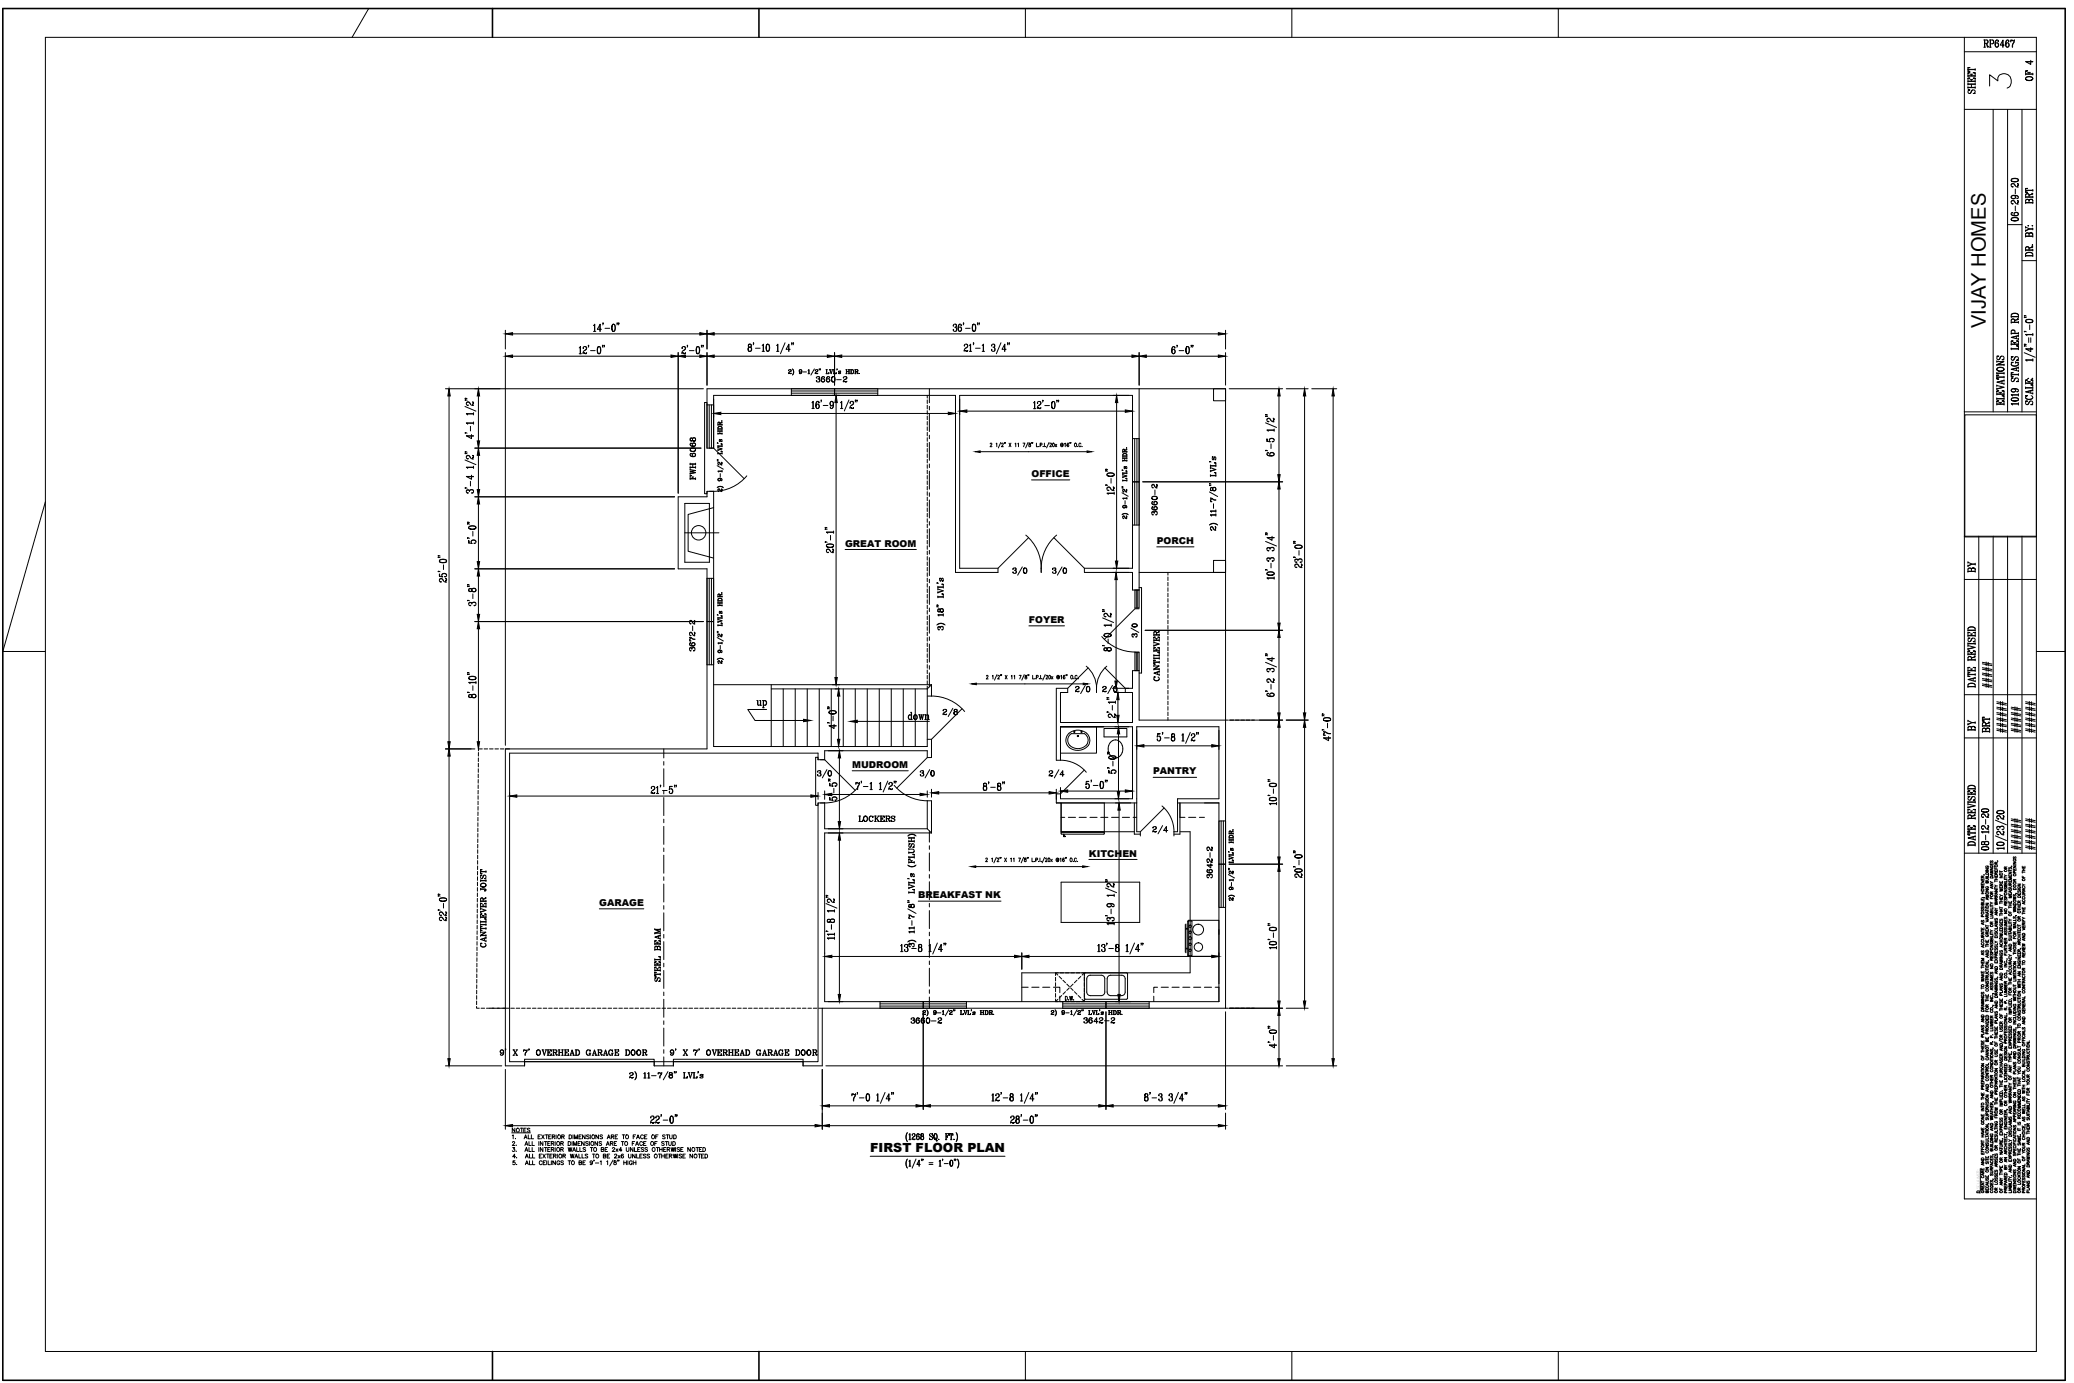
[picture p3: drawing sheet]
<svg xmlns="http://www.w3.org/2000/svg" width="914mm" height="610mm" viewBox="0 0 914 610" stroke-linecap="round" stroke-linejoin="round" font-family="sans-serif">
<defs><g id="words">
<text font-size="10.6" x="875.9" y="40.2">3</text>
<text font-size="8.9" x="875.6" y="144.7" transform="rotate(-90 875.6 144.7)">VIJAY HOMES</text>
<text font-size="7.5" x="414.5" y="317.1">2/8</text>
<g font-size="7.1">
<text x="445.2" y="254.7">3/0</text>
<text x="462.8" y="254.7">3/0</text>
<text x="503.1" y="281.9" transform="rotate(-90 503.1 281.9)">3/0</text>
<text x="473.1" y="306.9">2/0</text>
<text x="485.1" y="306.9">2/0</text>
<text x="359.1" y="344">3/0</text>
<text x="404.6" y="344">3/0</text>
<text x="461.4" y="344">2/4</text>
<text x="506.9" y="368.7">2/4</text>
</g>
<g font-size="6.6">
<text x="873.5" y="21.9">RP6467</text>
<text x="897.1" y="36.7" transform="rotate(-90 897.1 36.7)">OF 4</text>
<text x="871.7" y="42.3" transform="rotate(-90 871.7 42.3)">SHEET</text>
<text x="897.1" y="91" transform="rotate(-90 897.1 91)">BRT</text>
<text x="890.8" y="98.8" transform="rotate(-90 890.8 98.8)">06-29-20</text>
<text x="884.4" y="179.9" transform="rotate(-90 884.4 179.9)">ELEVATIONS</text>
<text x="871.7" y="253.3" transform="rotate(-90 871.7 253.3)">BY</text>
<text x="332.3" y="313.3">up</text>
<text x="399.3" y="318.6">down</text>
<text x="871.7" y="323.1" transform="rotate(-90 871.7 323.1)">BY</text>
<text x="878.1" y="324.2" transform="rotate(-90 878.1 324.2)">BRT</text>
<text x="877.7" y="376.1" transform="rotate(-90 877.7 376.1)">08-12-20</text>
</g>
<g font-size="6.2">
<text x="219.1" y="466.4">9' X 7' OVERHEAD GARAGE DOOR</text>
<text x="294.2" y="466.4">9' X 7' OVERHEAD GARAGE DOOR</text>
</g>
<g font-size="5.7">
<text x="358.8" y="169.7">3660-2</text>
<text x="307.6" y="212.7" transform="rotate(-90 307.6 212.7)">FWH 6068</text>
<text x="511.2" y="228.2" transform="rotate(-90 511.2 228.2)">3660-2</text>
<text x="307.3" y="288.2" transform="rotate(-90 307.3 288.2)">3672-2</text>
<text x="377.5" y="363.4">LOCKERS</text>
<text x="535.5" y="388.1" transform="rotate(-90 535.5 388.1)">3642-2</text>
<text x="215.2" y="418.7" transform="rotate(-90 215.2 418.7)">CANTILEVER JOIST</text>
<text x="292.1" y="433.9" transform="rotate(-90 292.1 433.9)">STEEL BEAM</text>
<text x="400.4" y="452.3">3660-2</text>
<text x="476.6" y="452.3">3642-2</text>
</g>
<text font-size="5.5" x="383.7" y="508">FIRST FLOOR PLAN</text>
<text font-size="5.3" x="511.9" y="301.3" transform="rotate(-90 511.9 301.3)">CANTILEVER</text>
<text font-size="4.4" x="224.7" y="511.5">4. ALL EXTERIOR WALLS TO BE 2x6 UNLESS OTHERWISE NOTED</text>
<g font-size="4.2">
<text x="454.8" y="210.3">OFFICE</text>
<text x="510" y="239.7">PORCH</text>
<text x="372.6" y="240.9">GREAT ROOM</text>
<text x="453.6" y="274.6">FOYER</text>
<text x="375.7" y="338.4">MUDROOM</text>
<text x="508.4" y="341.3">PANTRY</text>
<text x="480.1" y="377.5">KITCHEN</text>
<text x="404.8" y="395.9">BREAKFAST NK</text>
<text x="264.2" y="399.3">GARAGE</text>
</g>
<text font-size="1.6" x="872.7" y="524.8" transform="rotate(-90 872.7 524.8)">ISCLAIMER:</text>
</g></defs>
<!-- layer: TEXT-SMALL -->
<g fill="none" stroke="#000" stroke-width=".44">
<path d="M399.9 499.4l-.4 1.6 .4 2M400.1 499.2a3.3 3.3 0 0 0 0 4M401.1 499.8v2.5M403 499.7l.4 .8-.8 .7M404.7 499.7a1.89 1.89 0 0 0-.1 2.6M406.4 499.7l-.4 .4 .1 .6 .7 .1 .3-.3v-.7l-.7-.1-.3 .4 .3 .7M406.8 499.7l.3 .4-.3 .7 .3 .3 .2 .8-.5 .4-.7-.1v-1.2l.3-.2-.4 .5 .4 1M412.4 499.7a1.53 1.53 0 0 0 .1 2.6 1.53 1.53 0 0 0-.1-2.6 1.8 1.8 0 0 0 0 2.6M412.5 499.7a1.8 1.8 0 0 1 0 2.6M416.8 499.7h1.5v.8l-.1-.8M417.1 499.7v2.6M417.2 499.7v2.6"/>
<path d="M418.8 499.7l-.1 .8v-.8h1.4v.8l-.1-.8M419.3 499.7v2.6M421.5 499.2a3.4 3.4 0 0 1 0 4M421.7 499.4l.4 1.6-.4 2M399.9 511.1l-.4 1.5 .4 2M400.1 510.9a3.3 3.3 0 0 0 0 4M400.7 500.2l.5-.5v2.6M400.7 511.9l.5-.5v2.6M400.7 502.3h.9M400.7 514h.9M401.1 511.5v2.5M402.2 500.2v.1a.67 .67 0 0 1 1-.5 .67 .67 0 0 1-.1 1.2l-.9 .6v.7"/>
<path d="M402.4 502l.5 .3 .6-.3-1.3 .1M403.8 510.9l-1.6 4M405 500.8l.3 .8-.5 .7M405.2 500.1v.2l-.2-.6a1.44 1.44 0 0 0-1 1.3 1.44 1.44 0 0 0 .8 1.3 .78 .78 0 0 0 .6-.9 .78 .78 0 0 0-1-.6l-.3 .7M405.2 511.6v2.4M405.7 513.3h-1.5l1.1-1.9v2.6M406.4 511l-.2 .6M407 501l.1 .9-.3 .4M407 511l-.2 .6M409.6 512.5h1.7M409.6 513.3h1.7M409.8 500.3l1.3 1.2v.5l-.4 .3-.6-.1-.3-.6v.7l.1-.3"/>
<path d="M411 500.1l.1-.4v.8l-.1-.4a.63 .63 0 0 0-1-.3 .63 .63 0 0 0 .2 1l.9 .7M412.1 502.1l.3-.5 .5 1.4 .3-.4M412.7 502l.2 .7h.3M413.9 502.1v.2zM414 511.9l.5-.5v2.6M414 514h.9M414.4 511.5v2.5M415.7 511l-.2 .6M416.3 512.9h1.7M416.8 502.3h.7M417.2 501h.5M417.7 500.5v1"/>
<path d="M419.1 502.3h.6M419.3 511.4a1.63 1.63 0 0 0 .2 2.6l.6-1.1-.1-1-.5-.5a1.8 1.8 0 0 0-.2 2.6M419.7 511.5a2.22 2.22 0 0 1-.2 2.5M420.6 502.1v.2zM420.9 511l-.2 .6M421.4 511l-.2 .6M422.1 510.9a3.4 3.4 0 0 1 0 4M422.3 511.1l.4 1.5-.4 2"/>
</g>
<!-- layer: TEXT-LARGE -->
<path d="M454.8 211.5h16.8M372.6 242.2h31.4M510 241h16.4M453.6 275.9h15.7M375.7 339.7h24.7M508.4 342.6h19.2M480.1 378.8h21.2M404.8 397.2h36.5M264.2 400.6h19.7M383.7 509.7h59.4" fill="none" stroke="#000" stroke-width=".44"/>
<!-- layer: FIRST -->
<g fill="none" stroke="#000" stroke-width=".44">
<path d="M311.7 178.5v-1.1h-1.1v40.2h1.1v-1h2.9M502.2 171.4v88.7M311.7 197.5v-26.1h228.6v273h-177.8v25.4h-8.4v-1.8M312.8 197.5h1.8l13.5 13.5M314.6 197.5v-23.2h106.7v78h18.7M866.3 182.9h31.5v53.8h-31.5zM311.7 216.6v2.4h-12.7v31.7h12.7v79.4h-88.9v139.7h8.5v-1.8M312.8 216.6h1.8M314.6 216.6v112.4h94.2v-25.4h-68.8M329.2 209.8a19.1 19.1 0 0 1-14.6 6.8M301.9 221.9h10.9v25.9h-10.9zM301.9 234.9h15.1"/>
<path d="M314.6 223.7l-11.2 3.1v16.2l11.2 3M440 250.5h-16.9v-76.2h76.2v76.2h-21.2M478.1 252.3h21.2v7.8M502.2 252.3h38.1M503.3 259v37.7M499.3 295.6v7.8h-3.2M502.2 295.6v21.8h38.1M314.6 301.8h96.1v5M340 301.8v27.2M345.3 303.6v25.4M350.6 303.6v25.4M355.9 303.6v25.4"/>
<path d="M361.2 303.6v25.4M366.5 303.6v25.4M371.8 303.6v25.4M377.1 303.6v25.4M382.4 303.6v25.4M387.7 303.6v25.4M392.9 303.6v25.4M398.2 303.6v25.4M403.5 303.6v25.4M470.7 305.2h-3.1v13.3h31.7v-13.3h-3.2M470.7 303.4h-5v31.7M360.7 334.9v-2.9h-136v136h136v-114.1"/>
<path d="M408.8 333.9v-3h-45.2v4M410.7 325.9v8M467.6 335.1v-14.8h31.7v31.8h-31.7v-2.2M408.8 353v12.3h-45.2v-11.4M410.7 353v14.1h-47.1v74.4h173.8v-87.6h-18.2M465.7 353.9h2.1v12.7h32.3M465.7 353.9h35.5M465.7 349.9v4M501.2 352.1v-31.8h36.2v31.8h-18.2M500.1 367.7h2.7M501.2 366.6h1.6M517.6 366.6h1.6"/>
<path d="M517.6 367.7h2.6M520.2 366.6h4.5v62.2h-74.2v12.7M467.8 388.8h34.7v17.8h-34.7zM288.4 468v1.8h8.5v-1.8"/>
<circle cx="308" cy="234.8" r="3.2"/>
</g>
<!-- layer: SWG -->
<g fill="none" stroke="#000" stroke-width=".44">
<path d="M502.2 259h1.1M502.2 268.3h-1.8l-13.5 13.5M478.9 293.6a12.7 12.7 0 0 1 4.6 9.8 12.6 12.6 0 0 1 4.5-9.8M479.7 294.4l-9 9v1.8M485.8 280.6a19.4 19.4 0 0 0 16.4 6.8M487.2 294.4l8.9 9v1.8M502.2 296.7h1.1M408.8 306.8a19.4 19.4 0 0 1 16.5 6.8M424.1 312.4l-13.4 13.5h-1.9M410.7 333.9h-1.9l-13.4 13.5M471.3 323.2a5.6 5.6 0 0 1 9.2 2.6 5.3 5.3 0 0 1-8.1 4.3 4.1 4.1 0 0 1-1.1-6.9zM471.9 323.7l.4-.3h5.8a3.6 3.6 0 0 1 1.5 4 3.6 3.6 0 0 1-3.5 2.5 3.9 3.9 0 0 1-4.2-1.1 3.9 3.9 0 0 1-.6-4.3z"/>
<path d="M486.8 321.1h10v3.7h-10zM490.6 326.4l1.2-.3 1.2 .3M490.6 326.4a4.1 4.1 0 0 0-2 4.4 4.1 4.1 0 0 0 3.5 3.3 4.2 4.2 0 0 0 2.9-3.6 4.2 4.2 0 0 0-2-4.1M394.2 346.2a19.4 19.4 0 0 0 16.5 6.8M512.3 355.3a14.8 14.8 0 0 1 5.3 11.3M513.2 356.1l-10.4 10.5v1.9M467.8 367.4v-13.5h19.1v13.5M467.8 366.6h19.1M467.8 366.9h19.1M467.8 367.4l.3 .3h18.5l.3-.3M468.9 367.7v1.1h.8l-.6-.2v-.9M480.7 429.9l4.8-.1 1.3 .7 .3 1v5.8l-.3 .9-.8 .6-5.3 .1"/>
<path d="M480.7 429.8l-1.3 .7-.3 1 .1 6.3 .6 .8 .9 .3M488.8 430.2l.9-.3 4.8-.1 1.3 .7 .3 1v5.8l-.7 1.3-.9 .3h-4.8l-1.3-.7-.3-.9v-5.9zM496.6 428.8h-18l-.5 .5v10.6l.2 .5 18.3 .1M496.6 428.8l.5 .5v10.6l-.5 .6"/>
<circle cx="473.6" cy="322.6" r=".26"/>
<circle cx="475.2" cy="324.4" r=".26"/>
<circle cx="476.8" cy="322.6" r=".26"/>
</g>
<!-- layer: TEXT -->
<g fill="none" stroke="#000" stroke-width=".44">
<path d="M347.7 163.3l-.1 .1a.62 .62 0 0 1 .7-.5 .62 .62 0 0 1 .6 .5l-1.2 .8-.1 .5M347.9 164.5l.4 .2 .6-.2h-1.3M348.4 162.9l.4 .5-.7 .5M349.4 162.6a1.85 1.85 0 0 1 0 2.7M349.5 162.8l.4 1-.4 1.4M352.8 162.9l-.4 .5 .4 .6M353 162.9l.4 .5-.3 1.2M353.4 163.5a.58 .58 0 0 1-.7 .5 .58 .58 0 0 1-.3-.9 .58 .58 0 0 1 .9-.1 .96 .96 0 0 1 .3 1.1 .96 .96 0 0 1-.9 .6l-.2-.2M354 163.9h1.6M356.2 163.3l.5-.4v1.8M356.2 164.7h.8M356.6 163v1.7"/>
<path d="M359.1 162.6l-1.6 2.7M359.5 163.3l-.1 .1a.61 .61 0 0 1 .6-.5 .61 .61 0 0 1 .6 .5l-1.1 .8-.1 .5M360.2 162.9l.3 .5-.7 .5M361.3 162.7l-.2 .4M361.8 162.7l-.2 .4M364.2 162.9h.6M364.4 162.9v1.8M364.5 162.9v1.8M365.7 162.9h.5M365.9 162.9l.5 1.8 .6-1.8M365.9 162.9l.5 1.6M366.7 162.9h.5"/>
<path d="M367.4 162.9h.6M367.7 162.9v1.8M369.1 162.7l-.2 .4M372.9 162.9h.6M373.2 162.9v1.8M374 162.9h.6M374.3 162.9v1.8M375 162.9h.8a.95 .95 0 0 1 .6 .9 .95 .95 0 0 1-.6 .9h-.8M375.2 162.9v1.8M375.3 162.9v1.8M375.8 162.9a1.01 1.01 0 0 1 0 1.8M376.8 162.9h1.1l.4 .4-.2 .4-.9 .1"/>
<path d="M376.8 164.7h.6M377.1 162.9v1.8M377.2 162.9v1.8M377.6 163.8l.8 .7M377.8 163.9l.2 .7 .4-.1M377.9 162.9l.3 .4-.3 .5M378.9 164.6h.1M535 171.4h5.3v5.2h-5.3zM316.3 195.2l.4 .2M316.5 189.4v-.9a.96 .96 0 0 1 .9-.6 .96 .96 0 0 1 .9 .6v.9M316.5 188.5a1.03 1.03 0 0 1 1.8 0M316.5 186.5l.4-.4 .5 .4"/>
<path d="M316.5 189.7v.6M316.5 190.8v.6M316.5 196.4v.5M316.5 197.1v.5M316.5 198.1v.5M316.5 199.6v.6M316.5 199.9h1.8M316.5 199.8h1.8M316.5 197.3l1.8 .6-1.8 .6M316.5 196.7h1.8M316.5 196.6h1.8M316.5 191.1h1.8"/>
<path d="M316.5 190h1.8M316.5 189.1h1.8M316.5 189h1.8M316.5 187.3h1.8M316.5 187.2h1.8M317.4 187.2l-.1-1-.4-.2-.4 .5v1M317.4 190v1.1M318 193.7l-.5 .9-.4-.2 .2-.6M318.1 186l.1 .3-.7 .3M318.2 194.6l.1-.6-.4-.3-.5 .9M318.2 186l-.8 .7M318.2 185.5h.1"/>
<path d="M318.3 199l-.5-.1h.5v1.3M318.3 195.7h-.5h.5v1.2M318.3 186.9v.6M318.3 189.7v.6M318.3 190.8v.6M432.1 199.1h47.2M436.6 195.7v-.2a.39 .39 0 0 1 .6-.1 .39 .39 0 0 1 0 .5l-.7 1h.9M439.2 195.6l.3-.3v1.6M441.2 195l-1.1 2.4M441.6 195.7v-.2a.39 .39 0 0 1 .6-.1 .39 .39 0 0 1 .1 .5l-.8 1h.9M442.9 195.1l-.1 .4M443.3 195.1l-.1 .4"/>
<path d="M444.9 195.3l.8 1.6M445.7 195.3l-.8 1.6M447.5 195.6l.3-.3v1.6M448.7 195.6l.3-.3v1.6M451 195.3h.9l-.6 1.6M453.3 195l-1.1 2.4M453.7 195.4v.4a.58 .58 0 0 1 .6 .4 .58 .58 0 0 1-.2 .7 .5 .5 0 0 1-.6-.5 .5 .5 0 0 1 .7-.5l.1-.5zM455 195.1l-.2 .4M455.3 195.1l-.1 .4M457 195.3v1.6h.7M458 196.8h.1M458.6 196.1h.7l.1-.6-.8-.2v1.6"/>
<path d="M459.9 196.8h.1M460.5 195.3v1.6M461 196.8h.1M462.5 195l-1.1 2.4M462.9 195.7l.1-.3a.43 .43 0 0 1 .6 .2 .43 .43 0 0 1-.2 .5l-.6 .8h.9M464.2 195.4a.72 .72 0 0 1 .7 .7 .72 .72 0 0 1-.7 .7zM465.2 195.8l.7 1.1M465.9 195.8l-.7 1.1M468.4 195.9l-.1-.2a.4 .4 0 0 0-.5 .5 .4 .4 0 0 0 .6 .3v-.2M468.4 195.7v.8a.65 .65 0 0 0 .3-.9 .65 .65 0 0 0-.9-.2 .65 .65 0 0 0-.3 .8 .61 .61 0 0 0 .4 .6 .61 .61 0 0 0 .7-.1M469.4 195.6l.3-.3v1.6M471.2 195.6l-.3-.3a.78 .78 0 0 0-.5 .8 .78 .78 0 0 0 .7 .7 .45 .45 0 0 0 .1-.6 .45 .45 0 0 0-.7-.1l-.1 .3"/>
<path d="M471.8 195.1l-.2 .4M472.1 195.1l-.1 .4M473.9 195.4l.2-.1a.77 .77 0 0 1 .6 .8 .77 .77 0 0 1-.8 .7l-.2-.5zM475.2 196.8h.1M476.6 195.7a.47 .47 0 0 0-.6-.4 .47 .47 0 0 0-.4 .6v.4a.47 .47 0 0 0 .4 .6 .47 .47 0 0 0 .6-.4M477 196.8h.1M495 198.4l.3-.3 .6 .3M495 199.1h1.8M495 199.2h1.8M495.9 199.1l-.1-.9-.5-.2-.3 .4v1M496.5 197.9l.3 .3-.9 .3M496.6 197.9l-.7 .8"/>
<path d="M496.7 197.4h.1M496.8 198.8v.6M316.2 215a1.81 1.81 0 0 1 2.7 0M316.2 205.3l2.7 1.5M316.3 203.1l.4 .1M316.3 202.6l.4 .1M316.4 214.8l1-.3 1.4 .3M316.5 215.9l.5-.3 .5 .7M316.5 211.5l.5 .4 .6-.4M316.5 204.2l.5-.4 .5 .7M316.6 207.7h1.7M316.9 216.6l.1 .1a.61 .61 0 0 1-.5-.7 .61 .61 0 0 1 .5-.5l.8 1.1 .5 .1"/>
<path d="M316.9 204.8l.1 .1a.61 .61 0 0 1-.5-.6 .61 .61 0 0 1 .5-.6l.8 1.1 .5 .1M317.1 210.9a.57 .57 0 0 1 .5 .8 .57 .57 0 0 1-.9 .2 .57 .57 0 0 1-.1-.8 .98 .98 0 0 1 1.1-.3 .98 .98 0 0 1 .6 .9l-.2 .1M317.5 208.8v1.5M318.1 216.4l.2-.4-.2-.5 .1 1.2M318.1 204.7l.2-.4-.2-.6 .1 1.2M318.2 211.2l-1.2-.3-.5 .4M318.3 207.7h-1.8l.4 .4M318.3 207.3v.8M494.7 217.2l2.7 1.6M494.8 215l.4 .2M494.8 214.5l.4 .2M494.8 207.2l.4 .1"/>
<path d="M495 216.1l.5-.3 .5 .6M495 201.3v-.8a.96 .96 0 0 1 .9-.7 .96 .96 0 0 1 .9 .7v.8M495 200.5a1.03 1.03 0 0 1 1.8 0M495 211.9h1.8M495 211.8h1.8M495 201.6v.6M495 202.7v.6M495 208.3v.6M495 209.1v.5M495 210.1v.5M495 211.5v.6M495 209.2l1.8 .6-1.8 .6"/>
<path d="M495 208.6h1.8M495 208.5h1.8M495 203.1h1.8M495 203h1.8M495 202h1.8M495 201.9h1.8M495 201.1h1.8M495 201h1.8M495.1 219.7h1.7M495.3 216.8l.1 .1a.61 .61 0 0 1-.4-.7 .61 .61 0 0 1 .5-.5l.8 1.1 .5 .1M495.9 202v1M496.5 205.6l-.6 1-.3-.3 .2-.6"/>
<path d="M496.5 216.6l.3-.4-.3-.5 .1 1.2M496.5 209.8l-1.5 .5M496.6 206.5l.2-.6-.4-.3-.5 1M496.8 219.6h-1.8l.3 .4M496.8 210.9l-.5-.1h.5v1.3M496.8 207.7l-.5-.1h.5v1.3M496.8 201.6v.6M496.8 202.7v.6M496.8 219.3v.7M452.3 235.9a19 19 0 0 1 6.7 14.6 19.1 19.1 0 0 1 6.9-14.6M453.5 237l-13.5 13.5v1.8M464.6 237l13.5 13.5v1.8"/>
<path d="M494.7 226.9a1.85 1.85 0 0 1 2.7 0M494.8 226.7l1.1-.3 1.3 .3M495 227.9l.5-.4 .5 .7M495 223.4l.5 .5 .6-.5M495.3 228.5l.1 .1a.62 .62 0 0 1-.4-.6 .62 .62 0 0 1 .5-.6l.8 1.1 .5 .1M495.6 222.8a.57 .57 0 0 1 .5 .8 .57 .57 0 0 1-.9 .3 .57 .57 0 0 1-.1-.9 .92 .92 0 0 1 1.1-.3 .92 .92 0 0 1 .5 1.1h-.2M496 220.7v1.5M496.5 228.4l.3-.5-.3-.5 .1 1.2M496.7 223.2l-1.2-.4-.5 .5M459 250.5v1.8M535 247h5.3v5.3h-5.3zM316.3 278.8l.4 .2"/>
<path d="M316.3 278.3l.4 .2M316.3 271l.4 .2M316.5 279.9l.5-.3 .5 .7M316.5 265.1v-.8a.95 .95 0 0 1 .9-.7 .95 .95 0 0 1 .9 .7v.8M316.5 264.3a1.03 1.03 0 0 1 1.8 0M316.5 262.2l.4-.3 .5 .3M316.5 275.7h1.8M316.5 275.6h1.8M316.5 265.5v.6M316.5 266.6v.6M316.5 272.1v.6M316.5 272.9v.5"/>
<path d="M316.5 273.9v.5M316.5 275.3v.6M316.5 273l1.8 .6-1.8 .6M316.5 272.4h1.8M316.5 272.3h1.8M316.5 266.9h1.8M316.5 266.8h1.8M316.5 265.8h1.8M316.5 265.7h1.8M316.5 264.9h1.8M316.5 264.8h1.8M316.5 263h1.8"/>
<path d="M316.5 262.9h1.8M317.4 262.9l-.1-.9-.4-.2-.4 .4v1M317.4 265.8v1M318 269.5l-.5 .9-.4-.3 .2-.5M318.1 261.7l.1 .4-.7 .2M318.2 270.3l.1-.6-.4-.2-.5 .9M318.2 261.7l-.8 .8M318.2 261.2h.1M318.3 274.7h-.5h.5v1.2M318.3 271.5l-.5-.1h.5v1.3M318.3 262.7v.5M318.3 265.5v.6"/>
<path d="M318.3 266.6v.6M499.3 260.1h2.9M316.2 290.7a1.85 1.85 0 0 1 2.7 0M316.2 281l2.7 1.5M316.4 290.5l1-.3 1.4 .3M316.5 291.6l.5-.3 .5 .7M316.5 287.2l.5 .5 .6-.5M316.6 283.5h1.7M316.9 292.3l.1 .1a.62 .62 0 0 1-.5-.6 .62 .62 0 0 1 .5-.6l.8 1.1 .5 .1M316.9 280.6l.1 .1a.61 .61 0 0 1-.5-.6 .61 .61 0 0 1 .5-.6l.8 1.1 .5 .1M317.1 286.6a.58 .58 0 0 1 .5 .8 .58 .58 0 0 1-.9 .3 .58 .58 0 0 1-.1-.9 .92 .92 0 0 1 1.1-.3 .92 .92 0 0 1 .5 1.1h-.1M317.5 284.5v1.5"/>
<path d="M318.1 292.2l.2-.5-.2-.5 .1 1.2M318.1 280.4l.2-.4-.2-.5 .1 1.2M318.2 287l-1.2-.4-.5 .5M318.3 283.4h-1.8l.4 .4M318.3 283.1v.7M434.9 298l.5-.3 .2 .4-.8 1.2h.9M437.5 298l.3-.3v1.6M439.6 297.4l-1.1 2.4M439.9 298l.5-.3 .2 .4-.7 1.2h.8M441.2 297.4l-.1 .4M441.6 297.4l-.1 .4M443.2 297.7l.8 1.6"/>
<path d="M444 297.7l-.8 1.6M445.8 298l.3-.3v1.6M447 298l.3-.3v1.6M449.4 297.7h.8l-.6 1.6M451.6 297.4l-1.1 2.4M452 297.7v.5a.55 .55 0 0 1 .7 .4 .55 .55 0 0 1-.5 .7 .57 .57 0 0 1-.3-.7 .57 .57 0 0 1 .7-.4v-.5zM453.3 297.4l-.1 .4M453.6 297.4l-.1 .4M455.3 297.7v1.6h.7M456.4 299.1h.1M456.9 298.5l.8-.1-.1-.7h-.7v1.6M458.2 299.1h.1"/>
<path d="M458.8 297.7v1.6M459.3 299.1h.1M460.8 297.4l-1.1 2.4M461.2 298l.5-.3 .2 .4-.8 1.2h.9M462.5 297.7a.72 .72 0 0 1 .7 .8 .72 .72 0 0 1-.7 .7zM463.6 298.2l.6 1.1M464.2 298.2l-.6 1.1M466.8 298.3l-.1-.2a.38 .38 0 0 0-.6 .4 .38 .38 0 0 0 .6 .3l.1-.1M466.8 298v.8a.63 .63 0 0 0 .2-.9 .63 .63 0 0 0-.9-.2 .63 .63 0 0 0-.2 .9 .62 .62 0 0 0 .3 .6 .62 .62 0 0 0 .7-.2M467.7 298l.3-.3v1.6M469.5 297.9l-.1-.2a.73 .73 0 0 0-.6 .7 .73 .73 0 0 0 .6 .8 .47 .47 0 0 0 .1-.6 .47 .47 0 0 0-.6-.2l-.1 .3M470.1 297.4l-.1 .4"/>
<path d="M470.5 297.4l-.2 .4M472.3 297.7h.1a.76 .76 0 0 1 .6 .8 .76 .76 0 0 1-.7 .7l-.3-.5zM474.9 298a.47 .47 0 0 0-.6-.3 .47 .47 0 0 0-.4 .6v.4a.47 .47 0 0 0 .4 .6 .47 .47 0 0 0 .6-.4M499.3 295.6h2.9M338 312.7h-8.3l3.2 4.9h21.4M378 318h31.7M430.5 301.4h47.1M361.7 334.9h1.9l13.4 13.5M363.6 334.9h-2.9v-1.1h-1.1v21.2h1.1v-1.1h2.9M465.7 335.1a15.2 15.2 0 0 1 13.2 5.3M467.6 320.3h15.8v11.7h-15.8M478 339.4l-10.4 10.5h-1.9"/>
<path d="M486.6 320.3h-19h19M361.7 353.9h1.9M378.2 347.1a19.1 19.1 0 0 1-14.6 6.8M500.1 353.9v13.8M501.2 352.1v14.5M519.2 352.1v14.5M520.2 353.9v13.8M531.1 353.9h6.3M434.6 378.6l.3-.4 .4 .3-.7 1.3h.8M437.2 378.5l.3-.3v1.6M439.3 377.9l-1.1 2.4M439.6 378.6l.3-.4 .5 .3-.8 1.3h.8"/>
<path d="M441 378l-.2 .4M441.3 378l-.1 .4M442.9 378.2l.8 1.6M443.7 378.2l-.8 1.6M445.6 378.5l.3-.3v1.6M446.8 378.5l.3-.3v1.6M449.1 378.2h.8l-.6 1.6M451.3 377.9l-1.1 2.4M451.7 378.3v.4a.54 .54 0 0 1 .7 .5 .54 .54 0 0 1-.5 .6 .67 .67 0 0 1-.2-.8 .67 .67 0 0 1 .7-.4l-.1-.3zM453 378l-.1 .4M453.4 378l-.2 .4M455 378.2v1.6h.7"/>
<path d="M456.1 379.7h.1M456.6 379l.8-.1v-.6l-.8-.1v1.6M457.9 379.7h.1M458.5 378.2v1.6M459 379.7h.1M460.6 377.9l-1.1 2.4M460.9 378.6l.3-.4 .5 .3-.8 1.3h.8M462.2 378.3a.72 .72 0 0 1 .7 .7 .72 .72 0 0 1-.7 .7zM463.3 378.7l.6 1.1M463.9 378.7l-.6 1.1M466.5 378.8l-.2-.2a.41 .41 0 0 0-.4 .4 .41 .41 0 0 0 .4 .4l.2-.2M466.5 378.6v.7a.64 .64 0 0 0 .2-.8 .64 .64 0 0 0-.9-.2 .64 .64 0 0 0-.2 .8 .62 .62 0 0 0 .4 .6 .62 .62 0 0 0 .7-.1"/>
<path d="M467.4 378.5l.3-.3v1.6M469.2 378.4l-.1-.1a.73 .73 0 0 0-.6 .7 .73 .73 0 0 0 .6 .7 .47 .47 0 0 0 .2-.6 .47 .47 0 0 0-.6-.2l-.2 .4M469.8 378l-.1 .4M470.2 378l-.1 .4M472 378.3l.1-.1a.76 .76 0 0 1 .7 .8 .76 .76 0 0 1-.8 .7l-.3-.5zM473.2 379.7h.1M474.6 378.6a.47 .47 0 0 0-.6-.4 .47 .47 0 0 0-.3 .6v.4a.47 .47 0 0 0 .3 .6 .47 .47 0 0 0 .6-.4M475.1 379.7h.1M541.7 375.4l.4 .2M541.9 369.6v-.9a.95 .95 0 0 1 .9-.6 .95 .95 0 0 1 .9 .6v.9M541.9 368.7a1.01 1.01 0 0 1 1.8 0M541.9 366.7l.4-.4 .5 .4"/>
<path d="M541.9 369.9v.6M541.9 371v.6M541.9 376.5v.6M541.9 377.3v.5M541.9 378.3v.6M541.9 379.8v.6M541.9 377.5l1.8 .6-1.8 .6M541.9 376.8h1.8M541.9 371.4h1.8M541.9 371.3h1.8M541.9 370.3h1.8M541.9 370.2h1.8"/>
<path d="M541.9 369.3h1.8M541.9 369.2h1.8M541.9 367.4h1.8M542.8 367.4l-.1-1-.4-.1-.4 .4v1M542.8 370.3v1M543.4 373.9l-.6 1-.3-.3 .2-.6M543.4 366.2l.3 .2-.9 .4M543.4 378.1l-1.5 .5M543.5 374.8l.2-.6-.4-.3-.5 1M543.5 366.2l-.7 .7M543.6 365.7h.1M543.7 379.2l-.5-.1h.5v1.3"/>
<path d="M543.7 376l-.5-.1h.5v1.2M543.7 367.1v.6M543.7 369.9v.6M543.7 371v.6M430.2 382h47.1M541.6 395.2a1.83 1.83 0 0 1 2.7 0M541.6 385.5l2.7 1.5M541.7 383.3l.4 .1M541.7 382.7l.4 .2M541.7 395l1.1-.3 1.3 .3M541.9 396.1l.5-.3 .5 .6M541.9 391.7l.5 .4 .6-.4"/>
<path d="M541.9 384.4l.5-.4 .5 .7M541.9 380.1h1.8M541.9 380h1.8M542 387.9h1.7M542.3 396.8v.1a.61 .61 0 0 1-.4-.7 .61 .61 0 0 1 .5-.5l.8 1.1 .5 .1M542.3 385.1a.61 .61 0 0 1-.4-.6 .61 .61 0 0 1 .5-.5l.8 1.1h.5M542.5 391.1a.57 .57 0 0 1 .4 .8 .57 .57 0 0 1-.8 .2 .57 .57 0 0 1-.1-.8 .96 .96 0 0 1 1-.3 .96 .96 0 0 1 .7 .9l-.3 .1M542.9 389v1.5M543.4 396.6l.3-.4-.3-.5 .1 1.2M543.4 384.9l.3-.4-.3-.5 .1 1.1M543.6 391.4l-1.2-.3-.5 .4M543.7 387.9h-1.8l.4 .4"/>
<path d="M543.7 387.5v.8M522.6 407.5v12.2M522.9 407.3v12.7M522.9 418.2h.7M522.9 418h.7M522.9 409.5h.7M522.9 409.2h.7M524 406l1.2-.1 .3 .3v14.8l-.3 .3-1.3-.3zM537.4 409.8v2.1M469.7 439.2a.86 .86 0 0 1 .9 .8 .86 .86 0 0 1-.9 .9zM471.6 439.2l.3 1.7 .3-1.7 .4 1.7 .3-1.7M523.6 421l.6 .5h13.2v-15.8h-13.2l-.5 .2-.1 15.1"/>
<path d="M537.4 435.2v6.3M407 445.8h-.1a.61 .61 0 0 1 .6-.4 .61 .61 0 0 1 .6 .5l-1.1 .8-.1 .5M407.7 445.4l.3 .5-.7 .5M408.6 445.1a1.83 1.83 0 0 1 0 2.7M408.8 445.3l.3 1-.3 1.3M412.1 445.4l-.4 .5 .4 .6M412.2 445.4l.5 .5-.4 1.2M412.7 446a.57 .57 0 0 1-.8 .5 .57 .57 0 0 1-.3-.9 .57 .57 0 0 1 .9-.1 .96 .96 0 0 1 .3 1.1 .96 .96 0 0 1-.9 .6l-.2-.3M415.8 445.5l.1 1.7v-1.8l-.4 .4M418.3 445.1l-1.5 2.7M418.7 445.8h-.1a.62 .62 0 0 1 .7-.4 .62 .62 0 0 1 .5 .5l-1.1 .8-.1 .5M418.9 446.9l.4 .3 .5-.3-1.2 .1"/>
<path d="M419.4 445.4l.3 .5-.6 .5M420.5 445.2l-.2 .4M421 445.2l-.2 .4M423.4 447.2h1.3v-.5l-.1 .5M423.4 445.4h.6M423.7 445.4v1.8M424.9 445.4h.5M425.1 445.4l.6 1.8 .6-1.8M425.9 445.4h.6M426.6 447.2h1.3v-.5l-.1 .5M426.6 445.4h.6M426.9 445.4v1.8"/>
<path d="M427 445.4v1.8M428.3 445.2l-.2 .4M428.9 446.3l1 .5-.3 .4-.6-.2M429.8 446.2l-.6-.2-.3 .4 1 .5M432.1 445.4h.6M432.1 447.2h.6M432.4 445.4v1.8M432.5 445.4v1.8M432.5 446.3h1M433.3 445.4h.6M433.3 447.2h.6M433.5 445.4v1.8"/>
<path d="M433.6 445.4v1.8M434.2 445.4h.8a.95 .95 0 0 1 .7 .9 .95 .95 0 0 1-.7 .9h-.8M434.5 445.4v1.8M435 445.4a1.01 1.01 0 0 1 0 1.8M436.1 445.4h1l.4 .4-.2 .4-.9 .1M436.1 447.2h.6M436.3 445.4v1.8M436.8 446.3l.8 .7M437 446.4l.2 .7 .4-.2M437.1 445.4l.3 .4-.3 .5M438.1 447.1h.1M463.5 445.8a.62 .62 0 0 1 .6-.4 .62 .62 0 0 1 .6 .5l-1.2 .8v.5"/>
<path d="M463.7 446.9l.4 .3 .6-.3-1.2 .1M464.2 445.4l.4 .5-.7 .5M465.2 445.1a1.83 1.83 0 0 1 0 2.7M465.3 445.3l.4 1-.4 1.3M468.6 445.4l-.4 .5 .4 .6M468.8 445.4l.5 .5-.4 1.2M469.3 446a.58 .58 0 0 1-.8 .5 .58 .58 0 0 1-.3-.9 .58 .58 0 0 1 .9-.1 .96 .96 0 0 1 .3 1.1 .96 .96 0 0 1-.9 .6l-.2-.3M469.8 446.4h1.6M471.1 440.7h.1M472 445.8l.5-.4v1.8M472 447.2h.8M472.4 445.5v1.7"/>
<path d="M473.4 440.7h.1M474.9 445.1l-1.6 2.7M475.3 445.8h-.1a.61 .61 0 0 1 .6-.4 .61 .61 0 0 1 .6 .5l-1.1 .8-.1 .5M476 445.4l.3 .5-.7 .5M477.1 445.2l-.2 .4M477.6 445.2l-.2 .4M480 445.4h.6M480.2 445.4v1.8M480.3 445.4v1.8M481.5 445.4h.5M481.7 445.4l.5 1.8 .6-1.8M481.7 445.4l.5 1.5"/>
<path d="M482.5 445.4h.5M483.2 445.4h.6M483.5 445.4v1.8M484.9 445.2l-.2 .4M488.7 445.4h.6M489 445.4v1.8M489.1 445.4v1.8M489.8 445.4h.6M490.1 445.4v1.8M490.2 445.4v1.8M490.8 445.4h.8a.95 .95 0 0 1 .6 .9 .95 .95 0 0 1-.6 .9h-.8M491 445.4v1.8"/>
<path d="M491.1 445.4v1.8M491.6 445.4a1.01 1.01 0 0 1 0 1.8M492.6 445.4h1.1l.4 .4-.2 .4-.9 .1M492.9 445.4v1.8M493 445.4v1.8M493.7 445.4l.3 .4-.3 .5M494.7 447.1h.1M225.6 499.3h8.3M227 497.3v1.7l-1.1-1.7v1.7M229.5 497.3h1.1M230 497.3v1.7M230.9 498.1h.7"/>
<path d="M232 497.3h-1.1v1.7h1.1M233.6 497.5l-.4-.2-.7 .2 .1 .4 1 .4v.5l-.4 .2-.7-.2M225.9 500.6l.4-.4v1.8M225.9 503.6l.4-.4 .6 .3-1 1.4h1.1M226 505.8h.9l-.5 .7a.57 .57 0 0 1 .5 .9 .57 .57 0 0 1-1-.2M227 511.7h-.8l-.1 .7a.61 .61 0 0 1 .9 0 .61 .61 0 0 1-.1 .9 .61 .61 0 0 1-.9-.2M227.3 501.8h.1M227.6 504.7l.1 .1M227.8 513.2v.1M231.1 502l.6-1.8 .7 1.8M231.3 501.4h.9M231.4 507.5l.7-1.7 .6 1.7"/>
<path d="M231.4 504.9l.7-1.7 .6 1.7M231.6 513.4l.7-1.7 .6 1.7M231.7 504.3h.8M232.9 500.2v1.8h1M233.2 505.8v1.7h1M233.2 503.2v1.7h1M233.4 511.7v1.7h1M234.3 500.2v1.8h1M234.6 505.8v1.7h1M234.6 503.2v1.7h1M234.8 511.7v1.7h1M237.2 501.1h.7"/>
<path d="M237.6 503.2v1.7M237.6 505.8v1.7M238.3 500.2h-1.1v1.8h1.1M238.8 500.2l1.1 1.8M239 512.1a.63 .63 0 0 0-.7-.4 .63 .63 0 0 0-.5 .6 .71 .71 0 0 0 .2 .9 .71 .71 0 0 0 .9-.1l.1-.1M239.4 505.8v1.7l-1.2-1.7v1.7M239.4 503.2v1.7l-1.2-1.7v1.7M239.9 500.2l-1.1 1.8M240 505.8h1.2M240 503.2h1.2M240.4 500.2h1.2M240.5 511.7h-1v1.7h1"/>
<path d="M240.6 503.2v1.7M240.6 505.8v1.7M241 500.2v1.8M241 511.7v1.7M241.5 504h.7M241.7 511.7v1.7h1M241.9 501.1h.7M242.6 505.8h-1.1v1.7M242.6 503.2h-1.1v1.7h1.1M243 500.2h-1.1v1.8h1.1M243 506.6h1l.1-.6-1.1-.2v1.7M243 504l1-.1 .1-.6-1.1-.1v1.7"/>
<path d="M243.1 511.7v1.7M243.5 501.1l.9-.1 .1-.6-1-.2v1.8M243.6 504l.6 .9M244 501.1l.6 .9M244.8 503.2v1.7M244.8 505.8v1.7M244.9 511.7v1.7l-1.2-1.7v1.7M245.2 500.2v1.8M246.8 512.1a.63 .63 0 0 0-.8-.4 .63 .63 0 0 0-.5 .6 .71 .71 0 0 0 .3 .9 .71 .71 0 0 0 .9-.1l.1-.4h-.4M247.2 506.6h1l.1-.6-1.1-.2v1.7M247.2 504l1-.1 .1-.6-1.1-.1v1.7M247.6 501.1l1-.1 .1-.6-1.1-.2v1.8"/>
<path d="M247.8 504l.6 .9M248.2 501.1l.6 .9M248.4 511.9l-.4-.2-.7 .2 1.1 1-.4 .5-.7-.3M250.5 505.8l.4 1.7 .4-1.7 .4 1.7 .4-1.7M250.5 503.2h.6a.92 .92 0 0 1 .6 .8 .92 .92 0 0 1-.6 .9h-.6zM250.9 500.2h.6a.93 .93 0 0 1 .6 .9 .93 .93 0 0 1-.6 .9h-.6zM251 511.7v1.7M252.2 503.2v1.7M252.5 507.5l.6-1.7 .7 1.7M252.6 500.2v1.8M252.9 504.9v-1.7l.6 1.7 .7-1.7v1.7M253.3 502v-1.8l.6 1.8 .7-1.8v1.8"/>
<path d="M254.3 505.8v1.7h1M254.8 504h.7M255.3 501.1h.6M255.3 512.5l1-.1 .1-.4-1.1-.3v1.7l1.1-.2v-.4l-.4-.3M255.7 505.8v1.7h1M255.9 503.2h-1.1v1.7h1.1M256.3 500.2h-1v1.8h1M257.5 503.2v1.7l-1.1-1.7v1.7M258 500.2v1.8l-1.2-1.8v1.8M258.1 511.7h-1.1v1.7h1.1M258.2 506.1l-.4-.3-.7 .3 1.1 .9-.4 .5-.7-.2M259.3 503.4l-.4-.2-.7 .2 .2 .4 .9 .4-.1 .6-1-.2"/>
<path d="M259.8 500.5l-.5-.3-.7 .3 1.2 1-.5 .5-.7-.3M259.8 503.2v1.7M260.3 505.8h1.1M260.3 500.2v1.8M260.8 505.8v1.7M261.2 512.2a.53 .53 0 0 1-.7 .5 .53 .53 0 0 1-.3-.8 .53 .53 0 0 1 .9 0l-.2 1.4-.7-.2M263.4 503.2v1.7l-1.1-1.7v1.7M263.8 500.2v1.8l-1.1-1.8v1.8M264.6 512l.4-.3v1.7M265.1 506.6h1v-.6l-1-.2v1.7h1l.1-.5-.4-.4M265.2 503.4l-.9-.1-.1 .5 .9 .4 .1 .4-.4 .3-.7-.3M265.6 500.5l-.4-.3-.7 .3 1.1 1.2-.4 .3-.7-.3"/>
<path d="M267.3 504.9l.7-1.7 .6 1.7M267.5 512l.4-.3v1.7M267.5 504.3h.9M267.7 502l.7-1.8 .6 1.8M267.9 505.8h-1.1v1.7M268 501.4h.8M269.1 504l1-.1 .1-.6-1.1-.1v1.7M269.5 501.1l1-.1 .1-.6-1.1-.2v1.8M269.7 504l.5 .9M270 506.2l.3-.4 .7 .4-1.1 1.3h1.2M270.1 501.1l.5 .9M270.3 511.3l-1.5 2.6"/>
<path d="M270.8 511.7l-.1 .4a.97 .97 0 0 1 1 1.1h-1a1 1 0 0 1 1-1.1l-.1-.4zM270.8 504h.7M271.2 501.1h.7M271.6 506.4l.8 1.1M271.9 503.2h-1.1v1.7h1.1M272.3 500.2h-1.1v1.8h1.1M272.4 506.4l-.8 1.1M273.9 503.2h1.2M274.2 507h-1.2l.8-1.2v1.7M274.3 500.2h1.2M274.5 503.2v1.7M274.9 500.2v1.8"/>
<path d="M275 511.7v1.7M276.1 505.8v1.2l.5 .5 .6-.2 .1-1.5M276.2 511.7v1.7M276.8 511.7v1.7M278.7 512.1a.63 .63 0 0 0-.7-.4 .63 .63 0 0 0-.5 .6 .71 .71 0 0 0 .2 .9 .71 .71 0 0 0 .9-.1l.1-.4h-.4M278.8 504h.6M279.1 505.8v1.7l-1.2-1.7v1.7M279.2 501.1h.6M279.2 511.7v1.7M279.7 505.8v1.7h1M279.8 503.2h-1v1.7M280.2 500.2h-1v1.8"/>
<path d="M280.2 504.9l.7-1.7 .6 1.7M280.4 511.7v1.7M280.5 504.3h.8M280.6 502l.7-1.8 .6 1.8M280.9 501.4h.8M282.2 505.8h-1.1v1.7M283.3 503.6a.63 .63 0 0 0-.8-.4 .63 .63 0 0 0-.5 .6v.4a.63 .63 0 0 0 .5 .7 .63 .63 0 0 0 .8-.4M283.7 500.6a.63 .63 0 0 0-.8-.4 .63 .63 0 0 0-.5 .7v.4a.63 .63 0 0 0 .5 .7 .63 .63 0 0 0 .8-.5M283.7 504h.7M283.8 506.1l-.4-.3-.7 .3 1.1 .9-.4 .5-.7-.2M284.2 501.1h.6M284.8 503.2h-1.1v1.7h1.1"/>
<path d="M285.2 500.2h-1v1.8h1M285.5 506.1l-.4-.3-.8 .3 1.2 .9-.4 .5-.8-.2M288.7 504h.6M289.1 501.1h.6M289.3 505.8h1.2M289.7 503.2h-1v1.7M289.9 505.8v1.7M290.1 500.2h-1v1.8M290.8 505.8v1.7M291.9 505.8v1.7M292.8 503.4l-.9-.1-.1 .5 .9 .4 .1 .4-.4 .3-.7-.3M293.3 500.5l-.5-.3-.7 .3 1.2 1.2-.5 .3-.7-.3"/>
<path d="M293.3 503.2h1.2M293.7 505.8h-1.1v1.7M293.7 500.2h1.2M293.9 503.2v1.7M294.2 506.6h.9l.1-.6-1-.2v1.7M294.3 500.2v1.8M294.8 503.2v1.2l.5 .5 .6-.3 .1-1.4M295.2 500.2v1.3l.5 .5 .6-.3 .1-1.5M295.9 505.8l.4 1.7 .4-1.7 .4 1.7 .4-1.7M296.6 503.2h.6a.92 .92 0 0 1 .6 .8 .92 .92 0 0 1-.6 .9h-.6zM297 500.2h.6a.93 .93 0 0 1 .6 .9 .93 .93 0 0 1-.6 .9h-.6zM297.8 505.8v1.7"/>
<path d="M299.6 506.1l-.4-.3-.7 .3 1.1 1.2-.4 .2-.7-.2M301.2 505.8h-1.1v1.7M304.4 505.8v1.7l-1.2-1.7v1.7M306.8 505.8h1.2M307.4 505.8v1.7M309.4 505.8h-1.1v1.7M309.9 505.8h.6a.93 .93 0 0 1 .6 .9 .93 .93 0 0 1-.6 .8h-.6z"/>
<circle cx="524.7" cy="413.6" r=".67"/>
<circle cx="524.7" cy="416.2" r=".54"/>
<circle cx="524.7" cy="418.9" r=".54"/>
<circle cx="524.7" cy="408.3" r=".54"/>
<circle cx="524.7" cy="410.9" r=".54"/>
<circle cx="528.3" cy="409.7" r="2.38"/>
<circle cx="528.4" cy="417.4" r="1.85"/>
<circle cx="228.3" cy="498.1" r=".79"/>
<circle cx="246.1" cy="504" r=".78"/>
<circle cx="246.1" cy="506.6" r=".79"/>
<circle cx="246.5" cy="501" r=".79"/>
<circle cx="252.6" cy="512.4" r=".79"/>
<circle cx="261.2" cy="504" r=".78"/>
<circle cx="261.6" cy="501" r=".79"/>
<circle cx="262.4" cy="506.6" r=".79"/>
<circle cx="276.1" cy="503.9" r=".78"/>
<circle cx="276.5" cy="501" r=".79"/>
<circle cx="287.5" cy="504" r=".78"/>
<circle cx="287.9" cy="501" r=".79"/>
<circle cx="288.2" cy="506.6" r=".79"/>
<circle cx="305.7" cy="506.6" r=".79"/>
</g>
<!-- layer: HIDDEN -->
<g fill="none" stroke="#000" stroke-width=".44">
<path d="M408.8 174.3v1.2M408.8 176.3v1.6M408.8 178.6v1.6M408.8 181v1.6M408.8 183.4v1.6M408.8 185.8v1.6M408.8 188.2v1.6M408.8 190.6v1.5M408.8 192.9v1.6M408.8 195.3v1.6M408.8 197.7v1.6M408.8 200.1v1.6"/>
<path d="M408.8 202.5v1.5M408.8 204.8v1.6M408.8 207.2v1.6M408.8 209.6v1.6M408.8 212v1.6M408.8 214.4v1.6M408.8 216.7v1.6M408.8 219.1v1.6M408.8 221.5v1.6M408.8 223.9v1.6M408.8 226.3v1.6M408.8 228.7v1.5"/>
<path d="M408.8 231v1.6M408.8 233.4v1.6M408.8 235.8v1.6M408.8 238.2v1.6M408.8 240.6v1.5M408.8 242.9v1.6M408.8 245.3v1.6M408.8 247.7v1.6M408.8 250.1v1.6M408.8 252.5v1.6M408.8 254.8v1.6M408.8 257.2v1.6"/>
<path d="M408.8 259.6v1.6M514.9 252.3v1.2M514.9 254.3v1.6M514.9 256.7v1.6M514.9 259.1v1.6M408.8 262v1.6M408.8 264.4v1.6M408.8 266.8v1.5M408.8 269.1v1.6M408.8 271.5v1.6M408.8 273.9v1.6M408.8 276.3v1.6"/>
<path d="M408.8 278.7v1.5M514.9 261.5v1.6M514.9 263.8v1.6M514.9 266.2v1.6M514.9 268.6v1.6M514.9 271v1.6M514.9 273.4v1.5M514.9 275.8v1.5M514.9 278.1v1.6M408.8 281v1.6M408.8 283.4v1.6M408.8 285.8v1.6"/>
<path d="M408.8 288.2v1.6M408.8 290.6v1.6M408.8 292.9v1.6M408.8 295.3v1.6M408.8 297.7v1.6M514.9 280.5v1.6M514.9 282.9v1.6M514.9 285.3v1.6M514.9 287.6v1.6M514.9 290v1.6M514.9 292.4v1.6M514.9 294.8v1.6"/>
<path d="M514.9 297.2v1.6M514.9 299.6v1.6M408.8 300.1v1.6M408.8 302.5v1.1M514.9 301.9v1.6M514.9 304.3v1.6M514.9 306.7v1.6M514.9 309.1v1.6M514.9 311.5v1.5M514.9 313.9v1.5M514.9 316.2v1.2M540.3 317.4h1.2"/>
<path d="M542.3 317.4h1.6M544.7 317.4h1.6M547.1 317.4h1.6M549.5 317.4h1.5M551.8 317.4h1.2M210.9 338.9v1.5M210.9 336.5v1.5M210.9 334.1v1.6M210.9 331.7v1.6M212.6 330.1h-1.7v.8M213.4 330.1h1.6M215.8 330.1h1.6"/>
<path d="M218.2 330.1h1.6M220.6 330.1h1.6M223 330.1h1.7M210.7 357.9v1.6M210.8 355.5l-.1 1.6M210.8 353.1v1.6M210.8 350.7v1.6M210.8 348.4v1.6M210.8 346v1.6M210.8 343.6v1.6M210.8 341.2v1.6M210.6 379.3v1.6"/>
<path d="M210.6 377v1.5M210.6 374.6v1.5M210.6 372.2v1.6M210.7 369.8l-.1 1.6M210.7 365v1.6M210.7 367.4v1.6M210.7 362.7v1.6M210.7 360.3v1.6M210.3 419.8v1.6M210.1 438.9v1.6M210.2 436.5l-.1 1.6M210.2 434.1v1.6"/>
<path d="M210.2 429.3v1.6M210.2 431.7v1.6M210.2 426.9v1.6M210.3 424.6v1.6M210.3 422.2v1.6M465.4 428.8l1 1M465.4 430.8v1.6M465.4 433.2v1.6M465.4 435.6v1.5M465.4 437.9v1.6M466.6 428.8h-1.2v1.2M467 430.4l1.1 1.1"/>
<path d="M467.4 428.8h1.6M468.1 438.8l-1.1 1.1M468.6 432.1l1.2 1.1M469.7 428.8h1.6M469.8 437.1l-1.2 1.1M470.3 433.8l1.2 1.1M471.5 435.4l-1.2 1.2M472 435.4l1.1 1.2M472.1 428.8h1.6M473.1 433.8l-1.1 1.1M473.7 437.1l1.1 1.1M474.5 428.8h1.6"/>
<path d="M474.8 432.1l-1.1 1.1M475.4 438.8l1.1 1.1M476.5 430.4l-1.1 1.1M476.9 428.8h1.2v1.2M478.1 428.8l-1 1M478.1 430.8v1.6M478.1 433.2v1.6M478.1 435.6v1.5M478.1 437.9v1.6M210.1 443.6v.8h1.2M210.1 441.2v1.6M212.1 444.4h1.6"/>
<path d="M214.5 444.4h3.9M218.6 444.4h2.2M221 444.4h3.4M225.2 444.4h1.6M227.6 444.4h1.6M230 444.4h1.5M232.3 444.4h1.6M234.7 444.4h1.6M237.1 444.4h1.6M239.5 444.4h1.6M241.9 444.4h1.5M244.2 444.4h1.6"/>
<path d="M246.6 444.4h1.6M249 444.4h1.6M251.4 444.4h1.6M253.8 444.4h1.6M256.1 444.4h1.6M258.5 444.4h1.6M260.9 444.4h1.6M263.3 444.4h1.6M265.7 444.4h1.6M268.1 444.4h1.5M270.4 444.4h1.6M272.8 444.4h1.6"/>
<path d="M275.2 444.4h1.6M277.6 444.4h1.6M280 444.4h1.5M282.3 444.4h1.6M284.7 444.4h1.6M287.1 444.4h1.6M289.5 444.4h1.6M291.9 444.4h1.6M294.2 444.4h1.6M296.6 444.4h1.6M299 444.4h1.6M301.4 444.4h1.6"/>
<path d="M303.8 444.4h1.6M306.2 444.4h1.5M308.5 444.4h1.6M310.9 444.4h1.6M313.3 444.4h1.6M315.7 444.4h1.6M318.1 444.4h1.5M320.4 444.4h1.6M322.8 444.4h1.6M325.2 444.4h1.6M327.6 444.4h1.6M330 444.4h1.6"/>
<path d="M332.4 444.4h1.6M334.7 444.4h1.6M337.1 444.4h1.6M339.5 444.4h1.6M341.9 444.4h1.6M344.3 444.4h1.5M346.7 444.4h1.5M349 444.4h1.6M351.4 444.4h1.6M353.8 444.4h1.6M356.2 444.4h1.6M358.5 444.4h1.6"/>
<path d="M360.9 444.4h1.6M465.4 440.3v1.2h1.2M466.4 440.5l-1 1M467.4 441.5h1.6M469.7 441.5h1.6M472.1 441.5h1.6M474.5 441.5h1.6M476.9 441.5h1.2M478.1 440.3v1.2l-1-1M540.3 444.4h1.2M542.3 444.4h1.6M544.7 444.4h1.6"/>
<path d="M547.1 444.4h1.6M549.5 444.4h1.5M551.8 444.4h1.2"/>
</g>
<!-- layer: WDW -->
<g fill="none" stroke="#000" stroke-width=".44">
<path d="M311.7 178.5h2.9v19h-2.9zM312.7 178.5v19M313.7 178.5v19M348.9 171.4h19v2.9h19.1v-2.9h-19.1v2.9h-19zM348.9 173.3h38.1M348.9 172.3h38.1M499.3 193.3v19.1h2.9v19h-2.9v-19h2.9v-19.1zM500.3 193.3v38.1M501.3 193.3v38.1M311.7 254.9v19.1h2.9v19h-2.9v-19h2.9v-19.1zM312.7 254.9v38.1M313.7 254.9v38.1"/>
<path d="M500.4 260.1h1.8v7.9h-1.8zM501 260.1v7.9M501.6 260.1v7.9M500.4 287.7h1.8v7.9h-1.8zM501 287.7v7.9M501.6 287.7v7.9M537.4 361.9h2.9v38.1h-2.9zM538.4 361.9v38.1M539.4 361.9v38.1M537.4 380.9h2.9M388 441.5h19v2.9h19.1v-2.9h-19.1v2.9h-19zM388 442.5h38.1"/>
<path d="M388 443.5h38.1M468.6 441.5v2.9h19v-2.9h19.1v2.9h-19.1v-2.9zM468.6 442.5h38.1M468.6 443.5h38.1"/>
</g>
<!-- layer: DASH -->
<g fill="none" stroke="#000" stroke-width=".44">
<path d="M467.8 360.3h1.6M471 360.3h3.2M475.8 360.3h3.1M480.5 360.3h3.2M485.3 360.3h3.2M490.1 360.3h3.1M494.8 360.3h3.2M499.6 360.3h1.6M520.2 360.3h2.2M524 360.3h3.2M528.8 360.3h2.2M450.5 435.2h2.8"/>
<path d="M454.9 435.2h3.2M459.7 435.2h3.2M464.4 435.2h2.9v2.3M467.3 439.1v2.4M508.7 439.1v2.4M510.4 435.2h-1.7v2.3M511.9 435.2h3.2M516.7 435.2h3.2M521.5 435.2h3.1M526.2 435.2h3.2M531 435.2h3.2M535.8 435.2h1.6"/>
</g>
<!-- layer: WD -->
<path d="M231.3 469.8v-2.9h57.1v2.9M231.3 468h57.1M296.9 469.8v-2.9h57.2v2.9M296.9 468h57.2" fill="none" stroke="#000" stroke-width=".44"/>
<!-- layer: DIM -->
<g fill="none" stroke="#000" stroke-width=".44">
<path d="M222.8 145.6v8.2M222.8 155.4v173.1M226 157h69.8M226 147.2h82.5M255.4 153.3l.5-.5v3.1M255.4 155.9h1M255.8 152.9v3M257.2 153.3l-.1 .2a.8 .8 0 0 1 1.2-.6 .8 .8 0 0 1-.1 1.4l-.8 .4-.3 1.2M257.4 155.5l.6 .4h.4l.2-.4-.3 .3-1.2-.2M258.1 152.8l.4 .8-.9 1M259.6 152.3h-.3h.3l-.3 .7M260.4 154.6h2"/>
<path d="M261.6 143.5l.6-.6v3.2M261.6 146.1h1.1M262.1 143v3.1M264 152.8a2.17 2.17 0 0 0 0 3.1h.2a2.18 2.18 0 0 0 0-3.1 2.14 2.14 0 0 0-.2 3.1M264.4 152.9a2.65 2.65 0 0 1-.2 3M264.5 143.2v2.9M265.2 145.2h-1.8l1.2-2.3v3.2M265.8 152.3h-.2h.2l-.2 .7M266 142.4h-.3h.3l-.3 .8M266.5 152.3h-.3h.3l-.3 .7M266.7 144.7h2.1M270.4 142.9a2.18 2.18 0 0 0 0 3.2h.2a2.13 2.13 0 0 0 0-3.2 2.17 2.17 0 0 0-.2 3.2"/>
<path d="M270.8 143a2.69 2.69 0 0 1-.2 3.1M272.2 142.4l-.2 .8M272.9 142.4h-.2h.2l-.2 .8M299 155.4v62M300.8 153.3l-.1 .2a.8 .8 0 0 1 1.2-.6 .8 .8 0 0 1-.1 1.4l-1 .7-.1 .9M301 155.5l.6 .4h.4l.2-.4-.3 .3-1.2-.2M301.7 152.8l.4 .8-.9 1M302.2 157h6.3M303.2 152.3h-.3h.3l-.3 .7M303.9 154.6h2.1M307.6 152.8a2.17 2.17 0 0 0 0 3.1l.6-.1 .3-1.2-.1-1.3-.6-.5a2.14 2.14 0 0 0-.2 3.1M308 152.9a2.76 2.76 0 0 1-.2 3"/>
<path d="M309.4 152.3h-.2h.2l-.2 .7M310.1 152.3h-.3h.3l-.3 .7M311.7 145.6v8.2M311.7 155.4v14.4M314.9 157h49.9M314.9 147.2h222.3M330.4 151.7l-.5 .4 .1 .8 .8 .1 .5-.4-.1-.8-.8-.1-.4 .4 .4 .9M330.8 151.7l.4 .4-.4 .9 .5 .3 .1 1-.6 .6-.8-.2v-1.5l.4-.2-.5 .6 .5 1.3M331 153.2l.3 1.1-.5 .6M332.3 151.2l-.2 .8M333.1 153.5h2M336 152.3l.6-.6v3.2"/>
<path d="M336 154.9h1M336.5 151.8v3.1M338.4 151.7a2.17 2.17 0 0 0 0 3.2 1.83 1.83 0 0 0 0-3.2 2.45 2.45 0 0 0 0 3.2M338.9 151.8a2.7 2.7 0 0 1-.3 3.1M342.4 152.3l.5-.6v3.2M342.4 154.9h1M342.8 151.8v3.1M346.1 151.1l-2 4.8M347.7 152v2.9M348.4 154h-1.8l1.2-2.3v3.2M349.2 151.2h-.2h.2l-.2 .8M349.9 151.2h-.3h.3l-.3 .8"/>
<path d="M367.9 155.4v14.4M371.1 157h128M420.4 143.5v.3v-.6l.4-.3 .8 .1v1.1l-.7 .2M421.3 142.9l.3 .5-.3 .9a.9 .9 0 0 1 .4 1.4 .9 .9 0 0 1-1.5-.2l.2-.3v.3M421.6 144.6l-.1 1.3M423.2 142.9a2.32 2.32 0 0 0-.1 3.2M423.5 144.3l.4 .9-.6 .9M423.8 143.4v.3l-.3-.8a1.74 1.74 0 0 0-1.1 1.5 1.74 1.74 0 0 0 .9 1.7 .93 .93 0 0 0 .7-1.2 .93 .93 0 0 0-1.1-.6l-.4 .7M424.9 142.4h-.2h.2l-.2 .8M425.2 152.3l-.1 .1a.81 .81 0 0 1 1.2-.6 .81 .81 0 0 1-.1 1.4l-.8 .4-.3 1.3M425.4 154.4l.6 .5h.5l.2-.5-.4 .3-1.2-.1M425.7 144.7h2"/>
<path d="M426.1 151.7l.5 .9-.9 .9M427.4 154.9h1M427.8 151.8l.1 3.1v-3.2l-.5 .6M429.3 151.2h-.2h.2l-.2 .8M429.3 142.9a2.18 2.18 0 0 0 0 3.2h.2a2.17 2.17 0 0 0 0-3.2 2.14 2.14 0 0 0-.2 3.2M429.8 143a2.64 2.64 0 0 1-.3 3.1M430.1 153.5h2M431.1 142.4h-.2h.2l-.2 .8M431.8 142.4h-.2h.2l-.2 .8M433 152.3l.6-.6v3.2M433 154.9h1.1M433.5 151.8v3.1"/>
<path d="M437.2 152.3l-.1 .1a.77 .77 0 0 1 1-.7 .77 .77 0 0 1 .4 1.2l-.7 .1M438.1 151.7l.4 .4-.4 .9a.9 .9 0 0 1 .5 1.5 .9 .9 0 0 1-1.5-.2l.1-.3v.3M438.5 153.3l-.1 1.4M441.3 151.1l-2 4.8M442.9 152v2.9M443.6 154h-1.8l1.2-2.3v3.2M444.4 151.2h-.3h.3l-.3 .8M445.1 151.2l-.3 .8M502.2 155.4v14.4M505.4 157h31.8M517.4 152.8a2.29 2.29 0 0 0-.1 3.1M517.7 154.1l.3 .9-.5 .9"/>
<path d="M517.9 153.2v.3l-.2-.7a1.73 1.73 0 0 0-1.2 1.5 1.73 1.73 0 0 0 1 1.6 .94 .94 0 0 0 .6-1.1 .94 .94 0 0 0-1.1-.7l-.3 .8M519.1 152.3l-.3 .7M519.9 154.6h2M523.5 152.8a2.17 2.17 0 0 0 0 3.1h.2a2.18 2.18 0 0 0 0-3.1 2.14 2.14 0 0 0-.2 3.1M523.9 152.9a2.7 2.7 0 0 1-.2 3M525.3 152.3h-.2h.2l-.2 .7M526 152.3h-.3h.3l-.3 .7M540.3 145.6v8.2M540.3 155.4v14.4M196.4 171.4h113.7M198 174.5v152.4M205 179.2l4.8 2"/>
<path d="M205.2 176.2v.3v-.3l.7 .3M205.2 175.5l.7 .3M205.6 177.7l.9-.5 .9 1M206.2 178.6l.2 .1a.81 .81 0 0 1-.7-1.2 .81 .81 0 0 1 1.4 .1l.5 .8 1.2 .3M208.3 178.4l.5-.6v-.5l-.5-.2 .3 .4-.1 1.2M210.9 174.5v19.8M314.6 175.9v7.9M358 177.5l.5-.6v3.2M358.4 177.1v3M360.5 176.9a2.29 2.29 0 0 0-.2 3.2M360.8 178.3l.3 .9-.5 .9M361 177.3v.4l-.2-.8a1.74 1.74 0 0 0-1.1 1.5 1.74 1.74 0 0 0 .9 1.7 .94 .94 0 0 0 .6-1.2 .94 .94 0 0 0-1.1-.6l-.3 .7"/>
<path d="M362.2 176.4h-.3h.3l-.3 .8M363 178.7h2M366.6 176.9l-.6 .9 .6 1.1M366.8 176.9l.6 .9-.5 2.1M367 174.3h3.2M367.4 178l-.4 .7a.85 .85 0 0 1-1.1-1 .85 .85 0 0 1 1.5-.4l-.1 2.3-.6 .5-.6-.2v-.6v.3M368.6 177.5v121.1M370.6 177.5l.5-.6v3.2M371 177.1v3M374.3 176.3l-2.1 4.8M374.9 177.5l-.2 .2a.8 .8 0 0 1 1.3-.7 .8 .8 0 0 1-.1 1.4l-1 .8-.2 .9M375.1 179.6l.6 .5h.4l.2-.5-.3 .3-1.3-.1"/>
<path d="M375.8 176.9l.4 .9-.9 .9M377.2 176.4h-.2h.2l-.2 .8M377.9 176.4l-.2 .8M421.3 175.9v7.9M423.1 175.9v6.9M455.7 177.6l.5-.7v3.2M456.1 177.1v3M457.5 177.6l-.1 .1a.81 .81 0 0 1 1.2-.6 .81 .81 0 0 1-.1 1.4l-1 .7-.1 .9M457.7 179.7l.6 .4h.4l.2-.4-.3 .3-1.2-.2M458.4 176.9l.4 1-.9 .9M459.9 176.5h-.3h.3l-.3 .7M460.6 178.8h2.1"/>
<path d="M464.3 176.9a2.17 2.17 0 0 0 0 3.2l.5-.1 .4-1.2-.1-1.2-.6-.7a2.14 2.14 0 0 0-.2 3.2M464.7 177.1a2.74 2.74 0 0 1-.2 3M466.1 176.5h-.2h.2l-.2 .7M466.8 176.5h-.3h.3l-.3 .7M490.7 174.3h7M492.3 177.5v69.8M499.3 175.9v6.9M541.9 171.4h23.6M563.9 174.5v34.7M567.1 171.4h9.7M575.2 174.5v139.7M578.3 171.4h11.1"/>
<path d="M587.8 174.5v292.1M205.2 199.8v.2v-.2l.7 .2M205.2 199.1v.3v-.3l.7 .3M205.2 190.7l.7 .3M205.8 186.5h3M205.8 182.4h3M205.9 192.2h2.9M207.4 187.9v2M207.9 191.5v1.9l-2.3-1.3h3.2M208.8 186.4h-3.2l.6 .6M208.8 182.3h-3.2l.6 .6M208.8 181.9v1"/>
<path d="M208.8 186v1M209.3 197.5h99.8M317.8 182.2h100.3M358 180.1h1M370.6 180.1h1M426.3 181.2h69.8M455.7 180.1h1M558 186.4l4.8 2M558.1 198.5v.2v-.2l.8 .2M558.1 183.4v.3v-.3l.8 .3M558.1 182.7v.3v-.3l.8 .3M558.6 184.9l.9-.5 .9 .9"/>
<path d="M558.7 194.5l-.1-1.1v1.1l1.5 .3a.92 .92 0 0 1-.1-1.3 .92 .92 0 0 1 1.3-.1 .92 .92 0 0 1 .1 1.2h-.6h.3M558.7 189.7h3M559 199.6h.3l-.7 .3a1.74 1.74 0 0 0 1.5 1.1 1.74 1.74 0 0 0 1.6-.9 .94 .94 0 0 0-1.1-.7 .94 .94 0 0 0-.7 1.1l.8 .4M559.2 185.8l.1 .1a.8 .8 0 0 1-.6-1.2 .8 .8 0 0 1 1.4 .1l.7 1 .9 .1M559.6 193.9l.9-.6 .8 .1 .4 .5M559.9 199.9l.9-.4 .9 .6M560.4 195.7v2M561.3 185.6l.4-.6v-.4l-.4-.3 .3 .4-.2 1.2M561.7 189.5h-3.1l.6 .6M561.7 189.1v1M205 202.7l4.8 2.1M205.2 215v.2v-.2l.7 .2"/>
<path d="M205.6 216.4l.5-.4 .9 .4a.89 .89 0 0 1 1.4-.5 .89 .89 0 0 1-.2 1.5l-.3-.1h.3M205.6 201.3l.9-.5 .9 .9M205.8 206.1h3M205.9 210.1h2.9M206.2 202.2l.2 .1a.81 .81 0 0 1-.7-1.3 .81 .81 0 0 1 1.4 .2l.8 1 .9 .1M207 216.7l-.2-.7h-1l-.2 .8 .3 .5h.6h-.3M207.3 216l1.3 .1M207.4 212.2v2M207.9 209.4v1.9l-2.3-1.3h3.2M208.3 202l.5-.6v-.5l-.5-.2 .3 .4-.1 1.2M208.8 205.9h-3.2l.6 .6M208.8 205.5v1"/>
<path d="M209.3 219h88.1M210.9 200.7v15.1M487.6 213.7v.3v-.3l.7 .3M487.6 207.5v.2v-.2l.7 .2M487.6 206.8v.2v-.2l.7 .2M488 215.2l.9-.5 .9 1M488 209.3a2.17 2.17 0 0 0 3.2 0l-.1-.6-1.3-.3-1.2 .1-.6 .6a2.14 2.14 0 0 0 3.2 .2M488.2 208.9a2.76 2.76 0 0 1 3 .2M488.2 217.5h3M488.6 216.1l.2 .1a.8 .8 0 0 1-.6-1.2 .8 .8 0 0 1 1.3 .1l.8 1 .9 .1M489.8 210.9v2.1M490.8 215.9l.4-.6v-.4l-.4-.3 .3 .4-.2 1.2"/>
<path d="M491.2 217.4h-3.2l.6 .5M491.2 216.9v1M503.8 212.4h61.7M533.2 216.8l3.6 2.1M533.3 213.9l.6 .2M533.3 213.2l.6 .2M533.3 203.4l.6 .3M533.7 215.8l.3 .5 .6-.2 .1-.8-.4-.4-.5 .1-.1 .8 .3 .3 .7-.3M533.7 215.3l.3-.3 .7 .3 .4-.5a.81 .81 0 0 1 1 .8 .81 .81 0 0 1-1 .8l-.4-.6 .4 .5 1-.5M533.7 209.7h2.4M533.7 209.6h2.4M533.7 204.9v.8"/>
<path d="M533.7 205.9v.7M533.7 207.3v.7M533.7 209.2v.8M533.7 206.2l2.4 .8-2.4 .7M533.7 205.4h2.4M533.7 205.3h2.4M534 220l-.1 1M534.3 219.7l.6 .5 1.2 .2M534.8 215.1l.8-.2 .5 .4M535.6 201.4l-.7 1.2-.4-.3 .4-.9h-.4l.2 .1M535.7 207l-2 .6M535.8 202.5l.3 .1h-.5l.5-.8-.6-.4-.7 1.2"/>
<path d="M536.1 208.4l-.7-.1h.7v1.7M536.1 204.1l-.7-.1h.7v1.7M558.6 200.2a2.29 2.29 0 0 0 3.1 .1M563.9 215.6v59.1M206.2 237.1v.2v-.2l.8 .2M206.2 230.8v.3v-.3l.8 .3M206.2 230.2v.2v-.2l.8 .2M206.7 232.7a2.18 2.18 0 0 0 3.1 0v-.3a2.17 2.17 0 0 0-3.1 0 2.14 2.14 0 0 0 3.1 .3M206.8 239.3l-.1-1.1v1.1l1.5 .3a.92 .92 0 0 1-.1-1.3 .92 .92 0 0 1 1.3-.1 .92 .92 0 0 1 .1 1.3h-.6h.3M206.8 232.2a2.66 2.66 0 0 1 3 .2M207.7 238.7l.9-.6 .8 .1 .4 .5M208.5 234.2v2.1"/>
<path d="M210.9 222.2v25.4M363.9 238.8v.3v-.3l.7 .3M363.9 233.2v.2v-.2l.7 .2M363.9 232.5v.2v-.2l.7 .2M364.5 234.6h3M366.2 236v2M367.5 234.5h-3.2l.6 .6M367.5 234.1v1M533.2 231.5a2.46 2.46 0 0 1 3.6 0M533.4 231.2l1.4-.4 1.8 .4M533.7 232.7l.6-.4 .7 .9M533.7 221.1h.6"/>
<path d="M533.8 227h2.3M533.8 225.3h2.3M534.1 233.6l.1 .1a.81 .81 0 0 1-.6-.8 .81 .81 0 0 1 .7-.8l1.1 1.5 .7 .1M535 222.1v2M535.7 233.4l.4-.6-.4-.7 .1 1.6M536.1 226.9h-2.4l.4 .6M536.1 225.2h-2.4l.4 .6M536.1 220.3l-2.4-.7 .3 .2-.3 1 .4 .3M536.1 224.8v1M536.1 226.5v1M558 238.6l4.8 2.1M558.1 235.6v.2v-.2l.8 .2"/>
<path d="M558.1 234.9v.2v-.2l.8 .2M558.9 237.1h2.8M560.8 236.4v1.8l-2.2-1.3h3.1M570.4 239.3v.2v-.2l.8 .2M570.4 238.6v.2v-.2l.8 .2M193.3 251.8v.2v-.2l.7 .2M193.3 245.6l.7 .2M193.3 244.9v.2v-.2l.7 .2M193.7 255.6l.9-.5 .9 .9M193.7 247.4a2.17 2.17 0 0 0 3.2 0l-.1-.6-1.3-.3a1.38 1.38 0 0 0-1.8 .9 2.45 2.45 0 0 0 3.2 0M193.9 254.1l-.2-1.1v1.1l1.5 .2a.92 .92 0 0 1 0-1.3 .92 .92 0 0 1 1.2-.1 .92 .92 0 0 1 .2 1.3h-.6h.3M193.9 246.9a2.7 2.7 0 0 1 3 .3"/>
<path d="M194.3 256.5l.2 .1a.8 .8 0 0 1-.7-1.3 .8 .8 0 0 1 1.4 .2l.8 1 .9 .1M194.8 253.4l.9-.6 1.2 .6M195.5 249v2M196.4 256.2l.5-.5v-.5l-.5-.2 .4 .3-.2 1.3M206.2 258.4v.2v-.2l.8 .2M206.2 257.7v.2v-.2l.8 .2M206.7 259.9l.4-.4 .9 .4 .3-.5 .9-.1 .6 .6-.1 .8h-1.5l-.2-.4 .6 .5 .9-.1 .3-.4M208.2 259.6l1-.2 .6 .5M209.3 250.7h88.1M210.9 253.9v16.9M364.3 242.6l1-.5 .9 .9M364.3 240.7l.6 .5 1.3 .1 1.2-.3 .1-.6a2.17 2.17 0 0 0-3.2 0v.3a2.53 2.53 0 0 0 3.2 0"/>
<path d="M364.5 240.2a2.69 2.69 0 0 1 3 .2M364.9 243.5l.2 .1a.8 .8 0 0 1-.7-1.2 .8 .8 0 0 1 1.5 .1l.7 1 .9 .1M367.1 243.3l.4-.6v-.5l-.4-.2 .3 .4-.2 1.2M413.2 256.9l.5 .2M413.5 258.4v.8M413.5 259.4v.7M413.5 259.6l2.4 .8-2.4 .8M413.5 258.8h2.4M413.5 258.7h2.4M415.4 254.9l-.7 1.2-.4-.3 .4-.9h-.4l.2 .1M415.7 256l.2 .1h-.5l.5-.9-.6-.3-.7 1.2M415.9 257.6l-.7-.1h.7v1.7"/>
<path d="M490.5 252.3h7.2M490.7 250.5h7M492.1 255.5v44.7M558.1 251.1v.2v-.2l.8 .2M558.6 252.9l.6 .6 1.2 .1 1.2-.3 .1-.6a2.18 2.18 0 0 0-3.1 0v.2a2.53 2.53 0 0 0 3.1 0M558.6 246.4l.4-.4 .9 .4a.89 .89 0 0 1 1.5-.5 .89 .89 0 0 1-.3 1.5l-.3-.1h.3M558.6 241.8l.4-.3 .9 .3a.9 .9 0 0 1 1.5-.5 .9 .9 0 0 1-.3 1.5l-.3-.1h.3M558.7 252.5a2.7 2.7 0 0 1 3 .2M558.7 254.9h3M559.9 246.7l-.1-.7h-1.1l-.1 .8 .3 .5h.6h-.3M559.9 242.2l-.1-.7h-1.1l-.1 .8 .3 .4h.6h-.3M560.2 246l1.4 .1"/>
<path d="M560.2 241.5l1.4 .1M560.4 248.3v2M561.7 254.7h-3.1l.6 .6M561.7 254.3v1M570.4 245.5v.3v-.3l.8 .3M570.9 249.1l.9-.4 .9 .9M570.9 246.9l.5-.4 .8 .4a.9 .9 0 0 1 1.5-.5 .9 .9 0 0 1-.2 1.5l-.3-.1h.3M570.9 241.1a2.17 2.17 0 0 0 3.2 0v-.2a2.17 2.17 0 0 0-3.2 0 2.14 2.14 0 0 0 3.2 .2M571 240.7a2.64 2.64 0 0 1 3.1 .2M571.5 250.1l.2 .1a.81 .81 0 0 1-.7-1.3 .81 .81 0 0 1 1.4 .1l.8 1.1 .9 .1M572.2 247.2l-.1-.7h-1.1l-.1 .8 .3 .5h.6h-.3M572.6 246.5l1.3 .1"/>
<path d="M572.7 242.7v2M573.6 249.8l.5-.5v-.5l-.5-.2 .3 .3-.1 1.3M206.2 264.6v.3v-.3l.8 .3M206.7 266l.4-.4 .9 .4a.9 .9 0 0 1 1.5-.5 .9 .9 0 0 1-.3 1.5l-.3-.1h.3M206.7 260.3l.1 .4 .8 .1a.78 .78 0 0 0 .3-1.3h-1.1l-.1 .8 .4 .4 .9-.4M208 266.3l-.1-.7h-1.1l-.1 .8 .3 .5h.6h-.3M208.3 265.6l1.4 .2M208.5 261.8v2M209.3 274h100.8M210.9 277.1v49.8M413 275.5a2.44 2.44 0 0 1 3.7 0M413.2 267.3l.5 .3"/>
<path d="M413.2 266.7l.5 .2M413.3 275.3l1.3-.5 1.8 .5M413.5 276.7l.3-.4 .7 .4 .6-.6a.81 .81 0 0 1 .8 .7 .81 .81 0 0 1-.6 .9l.1-.1M413.5 269.3l.3 .4 .6-.1 .1-.8-.3-.4-.6 .1-.1 .8 .3 .3 .7-.3M413.5 268.8l.3-.3 .7 .3 .5-.5a.78 .78 0 0 1 .9 .9 .78 .78 0 0 1-1.3 .4l-.1-.3 .5 .4 .9-.4M413.5 263.2h2.4M413.5 263.1h2.4M413.5 260.8v.7M413.5 262.7v.8M413.6 271.1h2.3M414.5 277l-.3-.8a.75 .75 0 0 0-.7 .7 .75 .75 0 0 0 .6 .8l-.2-.1M414.6 268.6l.8-.2 .5 .4"/>
<path d="M414.7 276.3l1.1 .1M415.5 260.4l-2 .7M415.9 271h-2.4l.4 .5M415.9 261.9l-.7-.1h.7v1.7M415.9 270.5v1M486.1 272.4l4.9 2M486.3 269.4v.2v-.2l.7 .2M486.3 268.7v.3v-.3l.7 .3M486.7 270.9l.9-.5 1 .9M486.9 279.6a2.74 2.74 0 0 1 3 .2M486.9 275.6h3M487.3 271.8l.2 .1a.8 .8 0 0 1-.7-1.2 .8 .8 0 0 1 1.4 .1l.8 1 .9 .1"/>
<path d="M489.5 271.6l.4-.6v-.5l-.4-.2 .3 .4-.2 1.2M489.9 275.5h-3.2l.6 .6M489.9 275.1v1M504.9 277.8h60.6M206.2 297.2l.8 .2M206.2 296.5v.2v-.2l.8 .2M206.7 299a2.18 2.18 0 0 0 3.1 0v-.2a1.95 1.95 0 0 0-3.1 .2 2.46 2.46 0 0 0 3.1 0M206.8 298.5a2.66 2.66 0 0 1 3 .3M486.3 284.5v.2v-.2l.7 .2M486.7 286.4l.5 .5 .7-.1 .2-.8-.5-.5-.7 .1-.2 .8 .5 .4 .9-.4M486.7 286l.5-.4 .9 .4 .3-.5 .9-.1 .6 .6-.1 .8-.5 .2-1.1-.2-.1-.4 .6 .5 1.2-.5M486.7 280.1a2.17 2.17 0 0 0 3.2 0l-.1-.6-1.2-.3-1.3 .1-.6 .5a2.14 2.14 0 0 0 3.2 .3"/>
<path d="M488.2 285.7l1.1-.2 .6 .5M488.6 281.7v2M558 291.9l4.8 2.1M558.1 288.9v.2v-.2l.8 .2M558.1 288.2l.8 .2M558.6 299.8l.9-.5 .9 .9M558.6 295.1l.4-.3 .9 .3a.9 .9 0 0 1 1.5-.5 .9 .9 0 0 1-.3 1.6l-.3-.2h.3M558.9 290.4h2.8M559.9 295.5l-.1-.7h-1.1l-.1 .8 .3 .4h.6h-.3M560.2 294.8l1.4 .1M560.8 289.7v1.8l-2.2-1.2h3.1M563.9 281v33.2"/>
<path d="M206.2 305.1l.8 .2M206.7 307l.4 .5 .8-.1 .1-.8-.4-.5-.8 .1-.1 .8 .4 .4 .9-.4M206.7 306.6l.4-.4 .9 .4 .3-.5 .9-.1 .6 .6-.1 .8h-1.5l-.2-.4 .6 .5 1.2-.5M206.8 300.9h3M208.2 306.4l1-.3 .6 .5M208.5 302.3v2M209.8 300.8h-3.1l.6 .6M209.8 300.3v1.1M365 318.5v.2v-.2l.8 .2M365 312.3l.8 .2M365 311.6v.2v-.2l.8 .2M365.5 314.1a2.17 2.17 0 0 0 3.1 0v-.2a2.13 2.13 0 0 0-3.1 0 2.16 2.16 0 0 0 3.1 .2"/>
<path d="M365.6 313.6a2.69 2.69 0 0 1 3 .3M365.8 320h2.8M367 301.8h3.2M367.3 315.7v2M367.7 319.3v1.8l-2.2-1.2h3.1M368.2 303.6h2M369.7 306.8v19.1M488.2 313.8v.2v-.2l.7 .2M488.6 315.3l.9-.5 .9 .9M488.8 309.6h3M489.2 316.2l.2 .1a.8 .8 0 0 1-.7-1.3 .8 .8 0 0 1 1.4 .1l.8 1.1 .9 .1M490.4 311v2"/>
<path d="M490.5 303.4h7.2M491.3 305.2h6.4M491.3 318.5h6.4M491.3 315.9l.5-.5v-.5l-.5-.2 .3 .3-.1 1.3M491.8 309.5h-3.2l.6 .5M491.8 309v1M492.9 308.4v6.9M541.9 317.4h23.6M558.1 304.5v.3v-.3l.8 .3M558.6 306.2a2.26 2.26 0 0 0 3.1 .2M559 305.7h.3l-.7 .2a1.73 1.73 0 0 0 1.4 1.3 1.73 1.73 0 0 0 1.7-.8 .92 .92 0 0 0-1-1 .92 .92 0 0 0-.8 1.2l.8 .3M559.2 300.7l.1 .1a.8 .8 0 0 1-.6-1.3 .8 .8 0 0 1 1.4 .2l.7 1 .9 .1"/>
<path d="M559.9 305.9l.9-.3 .9 .5M560.4 301.7v2.1M561.3 300.5l.4-.6v-.5l-.4-.2 .3 .3-.2 1.3M567.1 317.4h9.7M583 315.4v.2v-.2l.8 .2M583 314.7v.2v-.2l.8 .2M583.5 317.2l.6 .5 1.2 .2 1.2-.4 .2-.5a2.18 2.18 0 0 0-3.2 0v.2a2.53 2.53 0 0 0 3.2 0M583.6 316.7a2.7 2.7 0 0 1 3.1 .3M585.3 318.8v2M196.4 330.1h12.9M198 333.3v133.3M365.2 330.9h6.5"/>
<path d="M368.2 329h2M370.1 334.1v28M488.4 338.4v.2v-.2l.8 .2M488.4 332.2l.8 .2M488.4 331.5l.8 .2M488.9 334l.6 .6 .7 .1a1.38 1.38 0 0 0 1.8-.9 2.17 2.17 0 0 0-3.1 0 2.17 2.17 0 0 0 3.1 .2M489 333.5a2.66 2.66 0 0 1 3 .3M489.9 340l.9-.6 1.2 .6M490.7 335.6v2M491.5 320.3h6.2M493.1 323.5v25.4M501.2 321.9v8.4"/>
<path d="M504.3 328.8h29.9M510.4 323.6l1.1-.2h-1.1l-.2 1.5a.93 .93 0 0 1 1.3 0 .93 .93 0 0 1 .1 1.3 .93 .93 0 0 1-1.3 .1v-.6v.3M511.1 324.5l.5 .9-.5 1.2M512.7 323h-.3h.3l-.3 .7M513.4 325.2h2.1M517 323.4l-.5 .5 .1 .7 .8 .2 .5-.5-.1-.7-.8-.2-.4 .5 .4 .9M517.4 323.4l.4 .5-.4 .9 .5 .3 .1 .9-.6 .6-.8-.2-.2-.4 .2-1.1 .4-.1-.5 .6 .5 1.2M517.6 324.9l.3 1.1-.5 .6M521 324l.6-.6v3.2M521 326.6h1.1M521.5 323.6v3M524.8 322.8l-2.1 4.9"/>
<path d="M525.4 324l-.2 .2a.81 .81 0 0 1 1.3-.7 .81 .81 0 0 1-.1 1.4l-1 .8-.2 .9M525.6 326.2l.5 .4h.5l.2-.4-.3 .2-1.3-.1M526.3 323.4l.4 .9-.9 .9M527.7 323h-.2h.2l-.2 .7M528.4 323l-.2 .7M537.4 321.9v8.4M563.9 320.6v57.1M575.2 320.6v120.6M583 321.6l.8 .2M583.5 324.1h.9M583.8 325.3h2.9M583.9 323l-.1 1"/>
<path d="M584.4 322.6l.7 .6 1.6 .2M585.8 324.7v1.8l-2.3-1.3h3.2M586.7 323.3l-3.2-.8 .4 .2-.4 1.1 .6 .3M224.7 349.3v3M227.8 350.9h129.7M287.2 347.2l-.1 .2a.81 .81 0 0 1 1.3-.7 .81 .81 0 0 1-.1 1.4l-1.1 .8-.1 .9M287.5 349.3l.5 .5h.5l.2-.5-.3 .3-1.3-.1M288.1 346.6l.5 .9-.9 .9M289.4 347.2l.5-.6v3.2M289.4 349.8h1M289.8 346.8v3M291.3 346.2h-.2h.2l-.2 .7"/>
<path d="M292.1 348.4h2M295.3 346.8l1.1-.2h-1.1l-.3 1.5a.93 .93 0 0 1 1.3 0 .93 .93 0 0 1 .1 1.3 .93 .93 0 0 1-1.2 .1v-.6v.3M296 347.7l.5 .9-.5 1.2M297.5 346.2h-.2h.2l-.2 .7M298.2 346.2h-.2h.2l-.2 .7M360.7 349.3v3M363.6 348.6v3.7M365.4 350.3v.3v-.3l.7 .3M365.8 346.3l1.5 .3a.93 .93 0 0 1 0-1.3 .93 .93 0 0 1 1.3-.1 .93 .93 0 0 1 .1 1.3h-.6h.3M366 352.6l-.2-1.2v1.2l1.5 .2a.92 .92 0 0 1 0-1.3 .92 .92 0 0 1 1.2-.1 .92 .92 0 0 1 .2 1.3h-.6h.3M366.8 350.2h38.8M366.9 351.9l.9-.6 .7 .1 .5 .5"/>
<path d="M367.6 347.5v2M377.3 345.5l.4-.6 .8 .4 .4-.4-.8 3.1M377.3 344.9v.9M377.5 345.2l1 .1M378.8 345.8l-.7 1-.1 1.2M379.8 344.4l-.2 .8M380.6 346.7h2.1M383.6 345.5l.6-.6v3.1M383.6 348h1M384.1 345v3M387.7 345.5l.5-.6v3.1M387.7 348h1"/>
<path d="M388.1 345v3M391.4 344.3l-2 4.8M392 345.5l-.1 .1a.81 .81 0 0 1 1.2-.6 .81 .81 0 0 1-.1 1.4l-.8 .4-.3 1.2M392.2 347.6l.6 .4h.4l.3-.4-.4 .3-1.2-.2M392.9 344.9l.4 .9-.9 .9M394.4 344.4h-.3h.3l-.3 .8M395 344.4l-.2 .8M408.8 348.6v2.8M410.7 347.9v3.5M413.9 349.5h48.6M434.1 345.2l-.5 .5 .1 .7 .8 .2 .5-.5-.1-.7-.8-.2-.4 .5 .4 .9M434.5 345.2l.4 .5-.4 .9 .5 .3 .1 .9-.6 .6-.8-.2-.2-.4 .2-1.1 .4-.1-.5 .6 .5 1.2"/>
<path d="M434.7 346.7l.3 1.1-.5 .6M436 344.8h-.3h.3l-.3 .7M436.8 347h2M440.3 345.2l-.3 .2-.2 .7a.78 .78 0 0 0 1.3 .3v-1l-.8-.2-.3 .5 .3 .9M440.7 345.2l.4 .5-.4 .9 .5 .3 .1 .9-.6 .6-.7-.2-.3-.4 .3-1.1 .3-.1-.5 .6 .5 1.2M441 346.7l.2 1.1-.5 .6M442.2 344.8h-.2h.2l-.2 .7M442.9 344.8h-.2h.2l-.2 .7M465.7 347.9v4.4M467.6 347.1v3.4M470.7 348.7h25.4M479 344.6l1.1-.2h-1.1l-.3 1.5a.92 .92 0 0 1 1.3 0 .92 .92 0 0 1 .1 1.2 .92 .92 0 0 1-1.3 .2v-.6v.3"/>
<path d="M479.6 345.5l.6 .9-.6 1.2M481.2 344h-.2h.2l-.2 .7M482 346.2h2.1M485.7 344.4a2.17 2.17 0 0 0 0 3.2l.5-.2 .4-1.2a1.38 1.38 0 0 0-.9-1.8 2.45 2.45 0 0 0 0 3.2M486.1 344.6a2.7 2.7 0 0 1-.2 3M487.5 344l-.3 .7M488.2 344h-.3h.3l-.3 .7M489 340.7l-.1-1.2v1.2l1.5 .2a.93 .93 0 0 1-.1-1.3 .93 .93 0 0 1 1.3-.1 .93 .93 0 0 1 .1 1.3h-.6h.3M491.5 352.1h6.2M491.8 353.9h6.7M493.4 357.1v81.2M499.3 347.1v3.4"/>
<path d="M559.2 350.5l.7 .2M559.2 344.3v.2v-.2l.7 .2M559.2 343.6v.2v-.2l.7 .2M559.6 352.3a2.13 2.13 0 0 0 3.2 0v-.2a2.18 2.18 0 0 0-3.2 0 2.16 2.16 0 0 0 3.2 .2M559.6 346.1a2.17 2.17 0 0 0 3.2 0v-.2a2.18 2.18 0 0 0-3.2 0 2.14 2.14 0 0 0 3.2 .2M559.8 351.9a2.7 2.7 0 0 1 3 .2M559.8 345.6a2.7 2.7 0 0 1 3 .3M559.8 354.3h3M561.4 347.7v2M562.8 354.2h-3.2l.6 .5M562.8 353.7v1M365.2 367.1h6.5"/>
<path d="M365.2 365.3h6.5M370.1 370.3v68M400.2 368.5a2.44 2.44 0 0 1 3.7 0M400.5 368.3l1.3-.5 1.8 .5M400.7 378.8l.7-.1h-.7v1.8M400.7 374.3h1.7l.7 .7-.4 .7-2 .2M400.7 368.9v.9M400.7 370.4v.8M400.7 373.9v.7M400.7 375.4v.8M400.7 377.5v.7M400.7 377.9h2.4"/>
<path d="M400.7 377.8h2.4M400.7 370.9h2.4M400.7 370.8h2.4M400.7 369.4h2.4M400.7 369.3h2.4M401.4 379.4h.9M401.8 369.4v1.4M401.8 379.4v.7M402.3 371.9l-.8 1.5a.74 .74 0 0 1-.9-.7 .74 .74 0 0 1 .8-.8h-.7l.3 .1M402.7 373.4l.4 .1h-.7a.76 .76 0 0 0 .8-1.1 .76 .76 0 0 0-1.4 0l-.5 1.1M403.1 376.7l-.7-.2h.7v1.7M403.1 375.2l-.7 .5h-1.7"/>
<path d="M403.1 368.9v.9M403.1 370.4v.8M403.1 379.7v.8M570.4 375.8l.8 .2M570.4 375.1v.2v-.2l.8 .2M570.9 377.6a2.17 2.17 0 0 0 3.2 0v-.2a2.13 2.13 0 0 0-3.2 0 2.16 2.16 0 0 0 3.2 .2M571 377.1a2.69 2.69 0 0 1 3.1 .3M572.7 379.2v2M193.3 394.8l.7 .2M193.3 394.1v.2v-.2l.7 .2M193.7 396.6a2.17 2.17 0 0 0 3.2 0l-.1-.5-1.3-.4a1.38 1.38 0 0 0-1.8 .9 2.45 2.45 0 0 0 3.2 0M193.9 396.2a2.7 2.7 0 0 1 3 .2"/>
<path d="M195.5 398.2v2.1M364.2 398.3l4.8 2M364.3 395.3l.7 .2M364.3 394.6l.7 .3M364.8 396.8l.9-.5 .9 .9M365.4 397.7l.1 .1a.81 .81 0 0 1-.6-1.2 .81 .81 0 0 1 1.4 .1l.7 1 .9 .1M367.5 397.5l.4-.6v-.5l-.4-.2 .3 .4-.2 1.2M400.2 381.3a2.48 2.48 0 0 0 3.7 0M400.4 397.6l.5 .3M400.4 397l.5 .2M400.4 387.2l.5 .2M400.5 381.5l1.3 .5 1.8-.5"/>
<path d="M400.7 399.6l.3 .4 .6-.1 .1-.8-.3-.4-.6 .1-.1 .8 .3 .3 .7-.3M400.7 399.1l.3-.3 .7 .3 .5-.6a.79 .79 0 0 1 .9 1 .79 .79 0 0 1-1.3 .4l-.1-.3 .5 .4 .7-.1 .2-.3M400.7 393.4h2.4M400.7 393.3h2.4M400.7 388.7v.8M400.7 389.7v.7M400.7 391.1v.6M400.7 393v.8M400.7 389.9l2.4 .8-2.4 .8M400.7 389.1h2.4M400.7 389h2.4M400.7 380.2h2.4"/>
<path d="M400.7 380.1h2.4M401.8 398.9l.8-.2 .5 .4M402.6 385.2l-.7 1.2-.4-.3 .4-.9h-.4l.2 .1M402.7 390.7l-2 .7M402.9 386.3l.2 .1h-.5l.5-.9-.6-.3-.7 1.2M403.1 392.2l-.7-.1h.7v1.7M403.1 387.9l-.7-.1h.7v1.7M487.4 391.4l4.9 2.1M487.6 388.5l.7 .2M487.6 387.8v.2v-.2l.7 .2M488 399.1l1 .6 1-.6M488 389.9l1-.4 .9 .9"/>
<path d="M488.2 394.7h3M488.6 390.9l.2 .1a.8 .8 0 0 1-.7-1.3 .8 .8 0 0 1 1.4 .1l.8 1.1 .9 .1M489.1 398.3l.8 .4a.85 .85 0 0 1-1 1.1 .85 .85 0 0 1-.4-1.5l2.3 .2 .4 .5-.1 .6h-.6h.3M490.8 390.6l.4-.5v-.5l-.4-.2 .3 .3-.2 1.3M491.1 398.8l-2.1-.5-1 .6M491.2 394.6h-3.2l.6 .6M491.2 394.1v1.1M541.9 380.9h23.6M563.9 384.1v57.1M570.4 382v.2v-.2l.8 .2M570.9 385.7l.9-.4 .9 .9M570.9 383.8a2.17 2.17 0 0 0 3.2 0v-.2a2.17 2.17 0 0 0-3.2 0 2.14 2.14 0 0 0 3.2 .2"/>
<path d="M571 383.4a2.64 2.64 0 0 1 3.1 .2M571.5 386.6l.2 .2a.81 .81 0 0 1-.7-1.3 .81 .81 0 0 1 1.4 .1l.8 1 .9 .2M573.6 386.4l.5-.6v-.4l-.5-.2 .3 .3-.1 1.3M193.3 401v.3v-.3l.7 .3M193.7 404.8l.9-.5 .9 .9M193.7 402.5l.9-.4 .9 .9M194.3 405.7l.2 .1a.8 .8 0 0 1-.7-1.2 .8 .8 0 0 1 1.4 .1l.8 1 .9 .1M194.3 403.4l.2 .1a.8 .8 0 0 1-.7-1.2 .8 .8 0 0 1 1.4 .1l.8 1 .9 .1M196.4 405.5l.5-.6v-.5l-.5-.2 .4 .4-.2 1.2M196.4 403.2l.5-.6v-.4l-.5-.3 .4 .4-.2 1.2M364.3 410.4v.2v-.2l.7 .2M364.8 406.1l.4 .4 .8-.1 .1-.8-.4-.4-.8 .1-.1 .8 .4 .3 .9-.3"/>
<path d="M364.8 405.6l.4-.3 .9 .3 .3-.4 .9-.1 .6 .5-.1 .8h-1.5l-.2-.3 .6 .4 1.2-.4M364.9 413.6h3M364.9 411.9h3M364.9 401.5h3M366.3 405.4l1-.2 .6 .4M366.6 407.6v2M367.9 413.5h-3.1l.6 .5M367.9 411.8h-3.1l.6 .5M367.9 401.4h-3.1l.6 .6M367.9 401v1M367.9 411.3v1M367.9 413v1"/>
<path d="M397.1 419.5h1M397.5 416.4l.1 3.1v-3.2l-.5 .6M398.9 416.9v.3v-.6l.4-.3 .8 .1v1.1l-.7 .1M399.8 416.3l.3 .4-.3 .9a.89 .89 0 0 1 .5 1.5 .89 .89 0 0 1-1.5-.3l.1-.3v.3M400.1 417.9l-.1 1.4M400.2 415.2a2.44 2.44 0 0 1 3.7 0M400.2 400.6l3.7 2M400.5 415l1.3-.5 1.8 .5M400.7 416.3l.3-.3 .7 .3 .6-.5a.81 .81 0 0 1 .8 .7 .81 .81 0 0 1-.6 .9l.1-.1M400.7 404.9h.7M400.8 410.8h2.3M400.8 409.1h2.3"/>
<path d="M401 403.8l-.1 1M401.1 415.8h-.2h.2l-.2 .8M401.4 403.4l.8 .7 .9 .1M401.7 416.7l-.1-.7h-.8l-.1 .8 .2 .5h.5h-.3M401.9 416l1.1 .1M401.9 418.1h2.1M402 405.8v2.1M403.1 410.7h-2.4l.4 .5M403.1 409h-2.4l.4 .5M403.1 404.1l-2.4-.8 .3 .2-.3 1.1 .4 .3M403.1 408.5v1M403.1 410.2v1"/>
<path d="M405.5 416.3l-.5 .4 .1 .8 .8 .1 .5-.4-.2-.8-.7-.1-.4 .4 .4 .9M405.9 416.3l.3 .4-.3 .9 .5 .3 .1 .9-.6 .7-.8-.2-.2-.5 .2-1 .4-.2-.5 .6 .5 1.3M406.1 417.8l.3 1-.5 .7M409.5 416.9l.6-.6v3.2M409.5 419.5h1.1M410 416.4v3.1M413.3 415.7l-2.1 4.8M414.9 416.6v2.9M415.6 418.5h-1.9l1.3-2.2v3.2M416.3 415.8h-.2h.2l-.2 .8M417 415.8h-.2h.2l-.2 .8M484 416.9l.5-.6v3.2"/>
<path d="M484 419.5h1M484.4 416.4v3.1M485.8 416.9v.3v-.6l.4-.3 .8 .1v1.1l-.6 .1M486.7 416.3l.3 .4-.3 .9a.9 .9 0 0 1 .5 1.5 .9 .9 0 0 1-1.5-.3l.1-.3v.3M487 417.9l-.1 1.4M487.6 403.6v.2v-.2l.7 .2M488 404.9l.5-.3 .9 .3a.9 .9 0 0 1 1.5-.5 .9 .9 0 0 1-.3 1.5l-.3-.1h.3M488.1 415.8h-.3h.3l-.3 .8M488.2 407.2h3M488.9 418.1h2M489.4 405.2l-.1-.6h-1.1l-.2 .8 .3 .4h.7h-.4M489.7 404.6l1.4 .1"/>
<path d="M489.9 400.7v2.1M491.2 407.1h-3.2l.6 .5M491.2 406.6v1M492.4 416.3l-.5 .4 .1 .8 .8 .1 .5-.4-.1-.8-.8-.1-.4 .4 .4 .9M492.8 416.3l.4 .4-.4 .9 .5 .3 .1 .9-.6 .7-.8-.2-.2-.5 .2-1 .4-.2-.5 .6 .5 1.3M493 417.8l.3 1-.5 .7M496.5 416.9l.5-.6v3.2M496.5 419.5h1M496.9 416.4v3.1M500.2 415.7l-2.1 4.8M501.8 416.6v2.9M502.5 418.5h-1.9l1.3-2.2v3.2"/>
<path d="M503.2 415.8l-.2 .8M503.9 415.8h-.2h.2l-.2 .8M559.2 414l.7 .2M559.2 407.8v.2v-.2l.7 .2M559.2 407.1v.2v-.2l.7 .2M559.6 415.8a2.13 2.13 0 0 0 3.2 0v-.2a2.18 2.18 0 0 0-3.2 0 2.16 2.16 0 0 0 3.2 .2M559.6 409.6a2.17 2.17 0 0 0 3.2 0v-.2a2.18 2.18 0 0 0-3.2 0 2.14 2.14 0 0 0 3.2 .2M559.8 415.4a2.7 2.7 0 0 1 3 .2M559.8 409.1a2.7 2.7 0 0 1 3 .3M559.8 417.8h3M561.4 411.2v2M562.8 417.7h-3.2l.6 .5"/>
<path d="M562.8 417.2v1M363.6 420v.2M366.8 421.6h80.5M450.5 420v7.2M453.7 421.6h80.5M537.4 420v13.6M365.2 441.5h6.5M407 446v43M487.6 446v43M491.8 441.5h6.7M540.3 446v43M541.9 444.4h23.6"/>
<path d="M559.2 459.3v.2v-.2l.7 .2M559.2 453l.7 .3M559.2 452.3v.3v-.3l.7 .3M559.6 454.8a2.17 2.17 0 0 0 3.2 0l-.1-.5-1.3-.4a1.38 1.38 0 0 0-1.8 .9 2.45 2.45 0 0 0 3.2 0M559.8 454.4a2.7 2.7 0 0 1 3 .2M561.4 456.4v2.1M563.9 447.6v19M567.1 444.4h9.7M196.4 469.8h24.8M222.8 471.4v26.4M277.7 473.2l-.1 .1a.81 .81 0 0 1 .9-.5 .81 .81 0 0 1 .7 .7l-1.5 1-.1 .7M277.9 474.8l.6 .4 .7-.4-1.6 .1"/>
<path d="M278.6 472.8l.5 .7-.9 .6M279.9 472.3a2.48 2.48 0 0 1 0 3.7M280.1 472.6l.5 1.3-.5 1.8M283.8 473.2l.6-.4v2.4M283.8 475.2h1M284.3 472.9v2.3M285.5 473.2l.6-.4v2.4M285.5 475.2h1.1M286 472.9v2.3M287.2 474.1h2.1M290.2 473.2l.3-.4 .8 .3 .5-.3-.8 2.4M290.2 472.8v.7"/>
<path d="M290.3 473l1 .1M291.7 473.5l-.7 .8-.1 .9M294.5 472.3l-2.1 3.7M295.5 472.8l-.4 .3 .1 .6 .8 .1 .4-.3-.1-.6-.8-.1-.3 .3 .3 .7M296 472.8l.3 .3-.3 .7 .5 .5a.78 .78 0 0 1-.9 .9 .78 .78 0 0 1-.4-1.3l.3-.1-.4 .5 .4 .9M296.2 473.9l.2 .8-.4 .5M297.4 472.5l-.2 .5M298.1 472.5l-.2 .5M301.3 475.2h1.7v-.7l-.1 .7M301.3 472.8h.8M301.6 472.8v2.4M301.8 472.8v2.4"/>
<path d="M303.3 472.8h.7M303.6 472.8l.8 2.4 .7-2.4M303.7 472.8l.7 2M304.7 472.8h.7M305.6 475.2h1.7v-.7l-.1 .7M305.6 472.8h.8M306 472.8v2.4M306.1 472.8v2.4M307.9 472.5l-.3 .5M308.7 473.9l1.2 .7-.3 .6-.9-.5v.5l.1-.3M309.8 473.8l.1-.2v.4l-.9-.4-.3 .4 1.2 .7M362.5 471.4v26.4"/>
<path d="M364.1 469.8h201.4M559.9 460.7h2.9M561.9 460.1v1.8l-2.3-1.3h3.2M567.1 469.8h22.3M226 496.2h133.4M286.9 492.5l-.1 .2a.8 .8 0 0 1 1.3-.7 .8 .8 0 0 1-.1 1.4l-1.1 .8-.1 .9M287.2 494.6l.5 .5h.5l.2-.5-.3 .3-1.3-.1M287.9 491.9l.4 .9-.9 .9M289.2 492.5l-.1 .2a.8 .8 0 0 1 1.3-.7 .8 .8 0 0 1-.2 1.4l-1 .8-.1 .9M289.4 494.6l.6 .5h.5l.2-.5-.3 .3-1.3-.1M290.1 491.9l.5 .9-.9 .9M291.6 491.5h-.2h.2l-.2 .7"/>
<path d="M292.4 493.7h2M296 491.9l-.5 .6-.2 1.2 .4 1.2 .5 .2a2.18 2.18 0 0 0 0-3.2h-.2a2.53 2.53 0 0 0 0 3.2M296.5 492.1a2.7 2.7 0 0 1-.3 3M297.8 491.5h-.2h.2l-.2 .7M298.5 491.5l-.2 .7M365.7 496.2h171.5M365.7 487.4h38.2M375.6 482.7l.3-.6 .8 .5 .5-.5-.8 3.2M375.6 482.1v.9M375.7 482.4l.5-.1 .5 .3M377.1 483l-.7 1.1-.1 1.2M378.1 481.7h-.2h.2l-.2 .7"/>
<path d="M378.9 483.9h2M382.5 482.1a2.18 2.18 0 0 0 0 3.2h.2a2.17 2.17 0 0 0 0-3.2 2.14 2.14 0 0 0-.2 3.2M383 482.3a2.64 2.64 0 0 1-.3 3M386.5 485.3h1M386.9 482.3l.1 3v-3.2l-.5 .6M390.2 481.5l-2 4.8M391.8 482.4v2.9M392.5 484.4h-1.8l1.2-2.3v3.2M393.3 481.7h-.2h.2l-.2 .7M394 481.7h-.3h.3l-.3 .7M410.2 487.4h74.2M437.3 482.7l.6-.6v3.2"/>
<path d="M437.3 485.3h1M437.7 482.3v3M439.1 482.7l-.1 .2a.81 .81 0 0 1 1.2-.7 .81 .81 0 0 1-.1 1.4l-1 .8-.1 .9M439.3 484.8l.6 .5h.4l.3-.5-.4 .3-1.2-.1M440 482.1l.5 .9-.9 .9M441.5 481.7h-.3h.3l-.3 .7M442.3 483.9h2M445.7 492.5l-.1 .2a.8 .8 0 0 1 1.2-.7 .8 .8 0 0 1-.1 1.4l-1 .8-.1 .9M445.8 482.1l-.3 .2-.2 .7a.76 .76 0 0 0 1.3 .3v-1l-.8-.2-.3 .5 .3 .9M445.9 494.6l.6 .5h.4l.3-.5-.4 .3-1.2-.1M446.2 482.1l.4 .5-.4 .9 .5 .3 .1 .9-.6 .6-.7-.2-.3-.4 .3-1.1 .3-.1-.5 .6v.6l.5 .6M446.5 483.6l.2 1.1-.5 .6"/>
<path d="M446.6 491.9l.4 .9-.8 .9M448.4 491.9l-.3 .2-.1 .7a.78 .78 0 0 0 1.2 .3v-1l-.8-.2-.3 .5 .3 .9M448.9 491.9l.3 .5-.3 .9 .4 .3 .1 .9-.5 .6-.8-.2-.2-.4 .2-1.1 .3-.1-.4 .6 .4 1.2M449.1 493.4l.2 1.1-.4 .6M449.9 482.7l.5-.6v3.2M449.9 485.3h1M450.3 482.3v3M450.3 491.5h-.2h.2l-.2 .7M451.1 493.7h2.1M453.6 481.5l-2 4.8M454.8 491.9a2.17 2.17 0 0 0 0 3.2l.5-.2 .4-1.2a1.38 1.38 0 0 0-.9-1.8 2.45 2.45 0 0 0 0 3.2M455.2 482.4v2.9"/>
<path d="M455.2 492.1a2.7 2.7 0 0 1-.2 3M455.9 484.4h-1.8l1.2-2.3v3.2M456.6 491.5l-.2 .7M456.7 481.7h-.3h.3l-.3 .7M457.3 491.5h-.3h.3l-.3 .7M457.4 481.7h-.3h.3l-.3 .7M490.8 487.4h46.4M505.2 482.1l-.5 .5 .1 .7 .8 .2 .5-.5-.1-.7-.8-.2-.4 .5 .4 .9M505.6 482.1l.4 .5-.4 .9 .5 .3 .1 .9-.6 .6-.8-.2v-1.5l.4-.1-.5 .6 .5 1.2M505.8 483.6l.3 1.1-.5 .6M507.1 481.7l-.2 .7M507.9 483.9h2"/>
<path d="M511 482.7l-.2 .2a.76 .76 0 0 1 1-.8 .76 .76 0 0 1 .4 1.2l-.7 .2M511.9 482.1l.3 .5-.3 .9a.9 .9 0 0 1 .5 1.4 .9 .9 0 0 1-1.6-.2l.2-.3v.3M512.2 483.8l-.1 1.3M515.5 482.7v.3v-.6l.4-.3 .8 .2v1l-.6 .2M516.4 482.1l.3 .5-.3 .9a.9 .9 0 0 1 .5 1.4 .9 .9 0 0 1-1.5-.2l.1-.3v.3M516.7 483.8l-.1 1.3M519.6 481.5l-2.1 4.8M521.2 482.4v2.9M521.9 484.4h-1.9l1.3-2.3v3.2M522.6 481.7l-.2 .7M523.3 481.7l-.2 .7M540.3 490.6v7.2"/>
</g>
<g fill="#000" stroke="#000" stroke-width=".44">
<path d="M222.8 157l3.2-.5v1zM222.8 147.2l3.2-.6v1.1zM295.8 156.5l3.2 .5-3.2 .5zM299 157l3.2-.5v1zM308.5 156.5l3.2 .5-3.2 .5zM308.5 146.6l3.2 .6-3.2 .5zM311.7 157l3.2-.5v1zM311.7 147.2l3.2-.6v1.1zM364.8 156.5l3.1 .5-3.1 .5zM367.9 157l3.2-.5v1zM499.1 156.5l3.1 .5-3.1 .5zM502.2 157l3.2-.5v1z"/>
<path d="M537.2 156.5l3.1 .5-3.1 .5zM537.2 146.6l3.1 .6-3.1 .5zM198 171.4l.5 3.1h-1.1zM210.9 171.4l.6 3.1h-1.1zM368.6 174.3l.6 3.2h-1.1zM492.3 174.3l.5 3.2h-1zM563.9 171.4l.5 3.1h-1zM575.2 171.4l.5 3.1h-1.1zM587.8 171.4l.5 3.1h-1.1zM210.4 194.3h1.1l-.6 3.2zM314.6 182.2l3.2-.5v1.1zM418.1 181.7l3.2 .5-3.2 .6z"/>
<path d="M423.1 181.2l3.2-.5v1.1zM496.1 180.7l3.2 .5-3.2 .6zM210.4 215.8h1.1l-.6 3.2zM210.9 197.5l.6 3.2h-1.1zM563.9 212.4l.5 3.2h-1zM563.4 209.2h1l-.5 3.2zM210.9 219l.6 3.2h-1.1zM210.9 250.7l.6 3.2h-1.1zM210.4 247.6h1.1l-.6 3.1zM492.1 252.3l.5 3.2h-1.1zM491.8 247.3h1l-.5 3.2zM210.9 274l.6 3.1h-1.1z"/>
<path d="M210.4 270.8h1.1l-.6 3.2zM563.4 274.7h1l-.5 3.1zM368.1 298.6h1.1l-.6 3.2zM563.9 277.8l.5 3.2h-1zM369.7 303.6l.6 3.2h-1.1zM492.3 315.3h1.1l-.5 3.2zM563.4 314.2h1l-.5 3.2zM574.6 314.2h1.1l-.5 3.2zM198 330.1l.5 3.2h-1.1zM197.4 326.9h1.1l-.5 3.2zM210.4 326.9h1.1l-.6 3.2zM369.2 325.9h1.1l-.6 3.1z"/>
<path d="M370.1 330.9l.5 3.2h-1zM493.1 320.3l.6 3.2h-1.1zM501.2 328.8l3.1-.6v1.1zM534.2 328.2l3.2 .6-3.2 .5zM563.9 317.4l.5 3.2h-1zM575.2 317.4l.5 3.2h-1.1zM224.7 350.9l3.1-.5v1zM357.5 350.4l3.2 .5-3.2 .5zM363.6 350.2l3.2-.5v1zM405.6 349.7l3.2 .5-3.2 .5zM410.7 349.5l3.2-.6v1.1zM462.5 348.9l3.2 .6-3.2 .5z"/>
<path d="M467.6 348.7l3.1-.5v1zM492.6 348.9h1.1l-.6 3.2zM493.4 353.9l.5 3.2h-1zM496.1 348.2l3.2 .5-3.2 .5zM370.1 367.1l.5 3.2h-1zM369.6 362.1h1l-.5 3.2zM563.4 377.7h1l-.5 3.2zM563.9 380.9l.5 3.2h-1zM363.6 421.6l3.2-.5v1zM369.6 438.3h1l-.5 3.2zM447.3 421.1l3.2 .5-3.2 .5zM450.5 421.6l3.2-.5v1z"/>
<path d="M492.9 438.3h1l-.5 3.2zM534.2 421.1l3.2 .5-3.2 .5zM563.9 444.4l.5 3.2h-1zM563.4 441.2h1l-.5 3.2zM574.6 441.2h1.1l-.5 3.2zM197.4 466.6h1.1l-.5 3.2zM563.4 466.6h1l-.5 3.2zM587.2 466.6h1.1l-.5 3.2zM222.8 496.2l3.2-.5v1zM359.4 495.7l3.1 .5-3.1 .5zM362.5 487.4l3.2-.5v1.1zM362.5 496.2l3.2-.5v1z"/>
<path d="M403.9 486.9l3.1 .5-3.1 .6zM407 487.4l3.2-.5v1.1zM484.4 486.9l3.2 .5-3.2 .6zM487.6 487.4l3.2-.5v1.1zM537.2 486.9l3.1 .5-3.1 .6zM537.2 495.7l3.1 .5-3.1 .5z"/>
</g>
<!-- layer: TEXT -->
<path d="M430 199.1l2.1-.4v.8zM479.3 198.7l2.1 .4-2.1 .4zM354.3 317l3.2 .6-3.2 .5zM374.8 318l3.2-.5v1zM428.3 301.4l2.2-.3v.7zM428.1 382l2.1-.4v.7zM477.3 381.6l2.1 .4-2.1 .3z" fill="#000" stroke="#000" stroke-width=".44"/>
<!-- layer: CNTR -->
<g fill="none" stroke="#000" stroke-width=".44">
<path d="M409.8 171.4v6.1M409.8 179.1v1.6M409.8 182.3v7.9M409.8 191.8v1.6M409.8 195v7.9M409.8 204.5v1.6M409.8 207.7v7.9M409.8 217.2v1.6M409.8 220.4v7.9M409.8 229.9v1.6M409.8 233.1v7.9M409.8 242.6v1.6"/>
<path d="M409.8 245.8v7.9M409.8 255.3v1.6M409.8 258.5v7.9M409.8 268v1.6M409.8 271.2v7.9M409.8 280.7v1.6M409.8 283.9v7.9M409.8 293.4v1.6M409.8 296.6v6.1M292.7 330.1v4M292.7 335.7v1.6M292.7 338.9v7.9"/>
<path d="M292.7 348.4v1.6M292.7 351.6v7.9M292.7 361.1v1.6M292.7 364.3v7.9M292.7 373.8v1.6M292.7 377v7.9M409.8 366.2v5M409.8 372.8v1.6M409.8 376v7.9M292.7 386.5v1.6M292.7 389.7v7.9M292.7 399.2v1.6"/>
<path d="M409.8 385.5v1.6M409.8 388.7v7.9M409.8 398.2v1.6M292.7 402.4v7.9M409.8 401.4v7.9M409.8 410.9v1.6M409.8 414.1v7.9M292.7 437.3v1.6M409.8 423.6v1.6M409.8 426.8v7.9M409.8 436.3v1.6M409.8 439.5v4.9"/>
<path d="M292.7 440.5v7.9M292.7 450v1.6M292.7 453.2v7.9M292.7 465.9v3.9"/>
</g>
<!-- layer: SIDING -->
<path d="M410.7 301.8l-1.9 1.8M408.8 365.3l1.9 1.8" fill="none" stroke="#000" stroke-width=".44"/>
<!-- layer: TEXT-TITLE -->
<g fill="none" stroke="#000" stroke-width=".44">
<path d="M894.1 99.5h.3zM895.9 99.5h.3zM893 113.1v-1.1a1.95 1.95 0 0 1 3.2 0v1.1M893 112a2.13 2.13 0 0 1 3.2 0M893 109.3l.7-.5 .9 .5M893 103.1l.7-.4 .6 .1 .3 1.2M893 112.8h3.2M893 112.7h3.2M893 110.3h3.2M893 110.2h3.2M893 104.2h3.2M893 104h3.2"/>
<path d="M893 100.1l1.7 .8M893 101.3v.7M894.6 110.2l-.2-1.3-.7-.2-.7 .6v1.3M894.6 103.1l-.6-.5-.8 .2-.2 1.7M895.8 108.6l.4 .3-1.5 .5M895.9 108.6v.3l-1.3 .7M895.9 108h.3zM896.2 103.1l-.6-.4-1 .4 .6-.5 .9 .2 .1 1.7M896.2 101h-1.5l-1.7 .8M896.2 100.9h-1.5l-1.7 .8M896.2 100.5v.8M896.2 109.8v.8"/>
<path d="M886.7 140v-1.2a1.92 1.92 0 0 1 3.2 0v1.2M886.7 138.8a2.13 2.13 0 0 1 3.2 0M886.7 139.6h3.2M886.7 139.5h3.2M892.6 139.8l.8 .2M892.6 139.1l.8 .3M886.7 150.4l.9-.1h-.9v1.8M886.7 146l.6-.5 1.1 .5M886.7 141.1l.6-.4 .9 .4M886.7 153.7h3.2M886.7 153.4v.7M886.7 151.8h3.2"/>
<path d="M886.7 151.7h3.2M886.7 147h3.2M886.7 146.9h3.2M886.7 142h3.2M887.2 159.8l.4-.1h-.9l.5 .1-.5 .6a1.72 1.72 0 0 0 1.6 1.1 1.72 1.72 0 0 0 1.6-1.1l-.5-.6M887.6 151h1.2M888.2 142l-.1-1.2-.8-.3-.6 .6v1.4M888.2 151v.7M888.4 146.9l-.2-1.3-.9-.2-.6 .6v1.4M888.7 159.8h1.2M888.7 159.7h1.2M888.7 159.4v.8"/>
<path d="M888.8 157.2l-.7 1.1a.77 .77 0 0 1-1.3 .3 .77 .77 0 0 1 .4-1.3l.4-.1h-.9l.5 .1M889 148.3v1M889.4 158.7l.5 .1h-.9l.7-.3 .2-.7-.5-.6h-.6l-1.3 1.6M889.4 140.4l.5 .4-1.5 .4M889.6 140.4l.1 .3-1.5 .7M889.9 152.6l-.9-.1h.9v1.6M889.9 150.4l-.9-.1h.9v1.8M889.9 147.9l-3.2 .8 3.2 .8M889.9 141.7v.8M889.9 146.6v.8M889.9 147.7v.7M889.9 149v.7"/>
<path d="M889.9 148l-2.7 .7M892.5 155.5l4.8 2M892.6 152.4v.2v-.2l.8 .2M892.6 151.7v.2v-.2l.8 .2M892.6 146v.3v-.3l.8 .3M893.1 141.6a1.95 1.95 0 0 0 3.1-.2 2.18 2.18 0 0 0-3.1 0 2.16 2.16 0 0 0 3.1 .2M893.2 141.2a2.7 2.7 0 0 1 3 .2M893.2 158.7h3M893.2 147.5h3M893.4 153.9h2.8M894.4 148.9v2M894.9 143.2v2.1"/>
<path d="M895.3 153.2v1.8l-2.2-1.2h3.1M895.3 148.9v2M896.2 158.6h-3.1l.6 .6M896.2 147.4h-3.1l.6 .6M896.2 147v1M896.2 158.2v1M886.7 176.1a2.17 2.17 0 0 0 3.2 0 1.83 1.83 0 0 0-3.2 0 2.45 2.45 0 0 0 3.2 0M886.7 172.2l.9 .6 1.1-.6M886.7 164.4l.9-.2h-.9v1.7h.9l-.9-.1M886.7 160.6a2.08 2.08 0 0 0 3.2 0M886.7 165.2h3.2M886.7 165h3.2"/>
<path d="M886.9 175.7a2.7 2.7 0 0 1 3 .2M886.9 178.1h3M886.9 174.1h3M887.8 171.4l.7 .3a.85 .85 0 0 1-1 1.1 .85 .85 0 0 1-.3-1.4l2.2 .1 .5 .6-.2 .5h-.6h.3M888.8 166.6l-.7 1.2a.76 .76 0 0 1-1.3 .2 .76 .76 0 0 1 .4-1.3l.4-.1h-.9l.5 .1M889 162.3v1M889.4 168.1l.5 .1h-.9l.7-.3 .2-.7-.5-.6h-.6l-1.3 1.6M889.7 171.8l-2.1-.4-.9 .6M889.9 178h-3.2l.6 .5M889.9 174h-3.2l.6 .6M889.9 162l-3.2 .8 3.2 .8M889.9 161.7v.7"/>
<path d="M889.9 163.1v.7M889.9 164.7v.8M889.9 173.5v1.1M889.9 177.5v1M889.9 162.1l-2.7 .7M893 175.3a2.13 2.13 0 0 0 3.2 0M893 167.6l1-.1h-1v1.8M893 170.6v.7M893 171h3.2M893 170.9h3.2M893 169h3.2M893 168.8h3.2"/>
<path d="M894 168.2h1.2M894.1 166.8h.3zM894.6 168.2v.6M895.2 176.8l-.8 1.1a.76 .76 0 0 1-1.2 .2 .76 .76 0 0 1 .3-1.2l.5-.1h-1l.5 .1M895.3 172.2v1.1M895.5 174.4a.88 .88 0 0 1 .7 1.1 .88 .88 0 0 1-1.2 .6l-1.8-.4-.2-.6 .5-.6-.5-.1h1l-.5 .1M895.8 178.3l.4 .1h-.9a.84 .84 0 0 0 .9-.6 .84 .84 0 0 0-.4-1l-1.1 .2-.9 1.4M895.9 166.8h.3zM896.2 171.9l-3.2 .8 3.2 .8M896.2 169.7l-.9-.1h.9v1.7M896.2 167.6l-.9-.1h.9v1.8M896.2 171.7v.7"/>
<path d="M896.2 173.1v.6M896.2 172l-2.7 .7M867.6 278.9l1-.1h-1v1.8M867.6 278.2v-1.1a1.95 1.95 0 0 1 3.2 0v1.1M867.6 277.1a2.13 2.13 0 0 1 3.2 0M867.6 277.9h3.2M867.6 277.8h3.2M868.6 279.5h1.2M869.2 279.5v.6M870.8 278.9l-.9-.1h.9v1.8M867.6 296.6l1-.1h-1v1.7h1l-1-.1M867.6 294.3l1-.1h-1v1.8"/>
<path d="M867.6 289.9l.7-.5 .9 .5M867.6 287.1l1-.2h-1v1.8M867.6 297.4h3.2M867.6 297.3h3.2M867.6 295.7h3.2M867.6 295.6h3.2M867.6 290.9h3.2M867.6 290.8h3.2M867.6 288.4h3.2M867.6 288.3h3.2M867.6 284.6l3.2 .8-3.2 .7M867.6 283.3v.8"/>
<path d="M867.6 284.3v.7M867.6 285.7v.7M867.6 283.8h3.2M867.6 283.6h3.2M867.6 280.2h3.2M867.6 280.1h3.2M868.6 294.9h1.2M868.6 287.6h1.2M869.2 290.8l-.2-1.2-.7-.3-.7 .6v1.3M869.2 287.6v.7M869.2 294.9v.7M869.8 281.3l-.8 1.1a.77 .77 0 0 1-1.3 .2 .77 .77 0 0 1 .4-1.2l.5-.1h-1l.5 .1"/>
<path d="M869.9 299.1v1M870.4 289.2l.4 .4-1.5 .4M870.4 282.7l.4 .2h-.9a.84 .84 0 0 0 .9-.6 .84 .84 0 0 0-.4-1l-1.1 .2-.9 1.4M870.4 285.4l-2.8 .6M870.5 289.2v.4l-1.3 .6M870.8 298.7l-3.2 .8 3.2 .8M870.8 294.3l-.9-.1h.9v1.8M870.8 287.1l-.9-.2h.9v1.8M870.8 298.8l-2.7 .7M870.8 283.3v.8M870.8 290.5v.7M870.8 296.9v.8"/>
<path d="M870.8 298.5v.7M870.8 299.9v.6M874 299.8l4.2 .7M874 299.1l4.2 .8M874 297.4l4.2 .8M874 296.7l4.2 .8M874 295l4.2 .8M874 294.3l4.2 .8M874 292.6l4.2 .8M874 291.9l4.2 .8M875.7 291.8v1.6M875.7 294.2v1.6"/>
<path d="M875.7 296.6v1.6M875.7 299v1.5M876.6 291.9v1.6M876.6 294.3v1.6M876.6 296.7v1.6M876.6 299.1v1.6M867.6 303v-1.1a1.92 1.92 0 0 1 3.2 0v1.1M867.6 301.9a2.13 2.13 0 0 1 3.2 0M867.6 302.7h3.2M867.6 302.6h3.2M874 302.1l4.2 .8M874 301.4l4.2 .9"/>
<path d="M875.7 301.3v1.6M876.6 301.4v1.6M880.4 319.5l4.2 .8M880.4 318.8l4.2 .9M880.4 317.2l4.2 .7M880.4 316.5l4.2 .8M880.4 314.8l4.2 .8M880.4 314.1l4.2 .8M880.4 312.4l4.2 .8M880.4 311.7l4.2 .8M880.4 310l4.2 .8M880.4 309.3l4.2 .8"/>
<path d="M882 309.2v1.6M882 311.6v1.6M882 314v1.6M882 316.3v1.6M882 318.7v1.6M882.9 309.3v1.6M882.9 311.7v1.6M882.9 314.1v1.6M882.9 316.5v1.6M882.9 318.8v1.6M886.7 319.5l4.3 .8M886.7 318.8l4.3 .9"/>
<path d="M886.7 317.2l4.3 .7M886.7 316.5l4.3 .8M886.7 314.8l4.3 .8M886.7 314.1l4.3 .8M886.7 312.4l4.3 .8M886.7 311.7l4.3 .8M888.4 311.6v1.6M888.4 314v1.6M888.4 316.3v1.6M888.4 318.7v1.6M889.3 311.7v1.6M889.3 314.1v1.6"/>
<path d="M889.3 316.5v1.6M889.3 318.8v1.6M893.1 312.4l4.2 .8M893.1 319.5l4.2 .8M893.1 318.8l4.2 .9M893.1 317.2l4.2 .7M893.1 316.5l4.2 .8M893.1 314.8l4.2 .8M893.1 314.1l4.2 .8M893.1 311.7l4.2 .8M893.1 310l4.2 .8M893.1 309.3l4.2 .8"/>
<path d="M894.7 309.2v1.6M894.7 311.6v1.6M894.7 314v1.6M894.7 316.3v1.6M894.7 318.7v1.6M895.6 309.3v1.6M895.6 311.7v1.6M895.6 314.1v1.6M895.6 316.5v1.6M895.6 318.8v1.6M880.4 321.9l4.2 .8M880.4 321.2l4.2 .8"/>
<path d="M882 321.1v1.6M882.9 321.2v1.6M886.7 321.9l4.3 .8M886.7 321.2l4.3 .8M888.4 321.1v1.6M889.3 321.2v1.6M893.1 321.9l4.2 .8M893.1 321.2l4.2 .8M894.7 321.1v1.6M895.6 321.2v1.6M867.6 359.7l.7-.4 .9 .4M867.6 356.9l1-.1h-1v1.8"/>
<path d="M867.6 348.7l1-.1h-1v1.8M867.6 348.1v-1.2a1.95 1.95 0 0 1 3.2 0v1.2M867.6 346.9a2.13 2.13 0 0 1 3.2 0M867.6 353.2v.8M867.6 354.2v.7M867.6 355.6v.6M867.6 358.3h3.2M867.6 358.2h3.2M867.6 354.4l3.2 .8-3.2 .8M867.6 353.6h3.2M867.6 353.5h3.2M867.6 350.1h3.2"/>
<path d="M867.6 350h3.2M867.6 347.7h3.2M867.6 347.6h3.2M868.6 357.5h1.2M868.6 349.3h1.2M869.2 349.3v.7M869.2 357.5v.7M869.8 351.1l-.8 1.1a.77 .77 0 0 1-1.3 .3 .77 .77 0 0 1 .4-1.3l.5-.1h-1l.5 .1M870.4 359.1l.4 .3-1.5 .4M870.4 352.6l.4 .1h-.9a.84 .84 0 0 0 .9-.6 .84 .84 0 0 0-.4-1l-1.1 .2-.9 1.4M870.4 355.2l-2.8 .7M870.5 359.1v.3l-1.3 .7"/>
<path d="M870.8 356.9l-.9-.1h.9v1.8M870.8 348.7l-.9-.1h.9v1.8M870.8 353.2v.8M880.4 358.1a2.17 2.17 0 0 0 3.1 0l-.1-.6-1.2-.3-1.2 .1-.6 .6a2.14 2.14 0 0 0 3.1 .2M880.5 357.7a2.76 2.76 0 0 1 3 .2M867.6 372.9v-1.1a1.92 1.92 0 0 1 3.2 0v1.1M867.6 371.8a2.09 2.09 0 0 1 3.2 0M867.6 366.4l1-.1h-1v1.7h1l-1-.1M867.6 364.2l1-.2h-1v1.9M867.6 372.5h3.2M867.6 372.4h3.2M867.6 367.2h3.2"/>
<path d="M867.6 367.1h3.2M867.6 365.5h3.2M867.6 365.4h3.2M867.6 360.8h3.2M867.6 360.7h3.2M868.6 364.7h1.2M869.2 360.7l-.2-1.3-.7-.2-.7 .5v1.4M869.2 364.7v.7M869.9 368.9v1M870.8 368.6l-3.2 .8 3.2 .8M870.8 364.2l-.9-.2h.9v1.9M870.8 368.7l-2.7 .7"/>
<path d="M877.6 379.4v.8l.5-.7h.5l-.1 .7M879.8 368.4l4.8 2.1M879.8 361.5l4.8 2.1M880.4 372.1a2.17 2.17 0 0 0 3.1 0v-.3a2.18 2.18 0 0 0-3.1 0 2.14 2.14 0 0 0 3.1 .3M880.4 367l.9-.5 .9 .9M880.4 364.7l.4-.3 .9 .3a.9 .9 0 0 1 1.5-.5 .9 .9 0 0 1-.3 1.5l-.3-.1h.3M880.4 360l.9-.4 .9 .9M880.5 371.6a2.65 2.65 0 0 1 3 .2M880.5 374h3M880.6 379.5l.3 .1M881 367.9l.1 .1a.8 .8 0 0 1-.6-1.3 .8 .8 0 0 1 1.4 .2l.7 1 .9 .1M881 360.9l.1 .2a.8 .8 0 0 1-.6-1.3 .8 .8 0 0 1 1.4 .1l.7 1 .9 .2"/>
<path d="M881.7 365l-.1-.6a.76 .76 0 0 0-1.2 .3 .76 .76 0 0 0 .7 1l-.1-.1M882 364.4l1.4 .1M883.1 367.6l.4-.5v-.5l-.4-.2 .3 .3-.2 1.3M883.1 360.7l.4-.6v-.4l-.4-.2 .3 .3-.2 1.3M883.5 373.9h-3.1l.6 .5M883.5 373.4v1M886.7 373.5l4.3 .8M886.7 372.8l4.3 .8M886.7 371.2l4.3 .8M886.7 370.5l4.3 .8M886.7 368.8l4.3 .8M886.7 368.1l4.3 .8"/>
<path d="M886.7 366.4l4.3 .8M886.7 365.7l4.3 .8M886.7 364l4.3 .8M886.7 363.3l4.3 .8M886.7 361.6l4.3 .8M886.7 360.9l4.3 .8M887.8 377.6v.9l.8-.9v.9M887.9 378.8a.44 .44 0 0 0-.3 .5 .44 .44 0 0 0 .5 .3h.3a.42 .42 0 0 0 .4-.4 .42 .42 0 0 0-.4-.4v.3M888.4 360.8v1.6M888.4 363.2v1.6M888.4 365.6v1.6M888.4 368v1.6"/>
<path d="M888.4 370.4v1.6M888.4 372.7v1.6M889.3 360.9v1.6M889.3 363.3v1.6M889.3 365.7v1.6M889.3 368.1v1.6M889.3 370.5v1.6M889.3 372.8v1.6M893.1 373.5l4.2 .8M893.1 372.8l4.2 .8M893.1 371.2l4.2 .8M893.1 370.5l4.2 .8"/>
<path d="M893.1 368.8l4.2 .8M893.1 368.1l4.2 .8M893.1 366.4l4.2 .8M893.1 365.7l4.2 .8M893.1 364l4.2 .8M893.1 363.3l4.2 .8M893.1 361.6l4.2 .8M893.1 360.9l4.2 .8M894.7 360.8v1.6M894.7 363.2v1.6M894.7 365.6v1.6M894.7 368v1.6"/>
<path d="M894.7 370.4v1.6M894.7 372.7v1.6M895.6 360.9v1.6M895.6 363.3v1.6M895.6 365.7v1.6M895.6 368.1v1.6M895.6 370.5v1.6M895.6 372.8v1.6M873.5 396v.8h1.2v-.8M873.5 390.4l1.2 .3-1.2 .3 1.2 .3-1.2 .2M873.5 389.3v.8h1.2v-.8M873.5 388.3l1.2 .4-1.2 .5"/>
<path d="M873.5 387.2v.8h1.2v-.8M873.5 399.4h1.2M873.5 393.9h1.2M873.5 393.1h1.2M873.7 399.8l-.1 .6h.4l.5-.6v.8M873.9 395.6h.1M874.1 398.4l.2-.3 .4 .3v.5h-1.2l.1-.7h.4l.1 .7M874.1 386.9l-.1-.7-.3-.1-.2 .8h1.2M874.1 387.5v.5M874.1 389.6v.5M874.1 393.1v.8M874.1 396.3v.5"/>
<path d="M874.6 395.6l.3 .1M874.6 385.6l.3 .1M874.7 397v.7h-1.2M874.7 386.1l-.6 .4M875.5 398.1h1.2l-1.2 .8h1.2M875.5 392h1.2l-1.2 .8h1.2M875.5 387.2l1 .1 .2 .3-.4 .4h-.8M875.5 382.9h1.2l-1.2 .8h1.2M875.5 386.8h1.2M875.5 384.2h1.2M875.5 384.8l.9-.2 .3 .8h-1.2zM875.8 390.8a.49 .49 0 0 0-.3 .7 .49 .49 0 0 0 .7 .2 .44 .44 0 0 0 .5-.5 .44 .44 0 0 0-.5-.4v.3"/>
<path d="M875.8 381.7a.43 .43 0 0 0-.3 .5 .43 .43 0 0 0 .4 .3 .49 .49 0 0 0 .7-.1 .49 .49 0 0 0-.1-.7h-.3v.3M876.1 388.7l.2-.3 .4 .3v.5h-1.2v-.7h.5l.1 .7M876.3 395.9v.6M876.7 395.7l-1.2 .5 1.2 .4M876.7 394.5h-1.2l1.2 .5-1.2 .4h1.2M876.7 385.6v.7h-1.2M877.5 395.4v.7h1.2M877.5 389.7h1.2l-1.2 .8h1.2M877.5 380.5v.7h1.2v-.7M877.5 398.6v.8M877.5 399.7h1.2M877.5 399h1.2"/>
<path d="M877.5 397.6l.5 .5M877.5 388.5l.5 .4M877.5 386.4a.65 .65 0 0 1 1.2 .2v.4h-1.2zM877.8 381.6a.43 .43 0 0 0-.3 .5 .43 .43 0 0 0 .4 .4 .49 .49 0 0 0 .7-.2 .49 .49 0 0 0-.1-.6l-.3 .2M878 393.9v-.7l-.4-.1-.1 .8h1.2M878 380.8v.4M878 395.7v.4M878.3 382.9v.5M878.3 385.2v.6M878.3 390.9v.6M878.7 400v.7h-1.2M878.7 398.1h-.7l-.5 .4"/>
<path d="M878.7 390.8l-1.2 .4 1.2 .5M878.7 388.9l-1.2 .5M878.7 385.1l-1.2 .4 1.2 .5M878.7 383.9h-1.2l1.2 .4-1.2 .5h1.2M878.7 382.7l-1.2 .5 1.2 .4M878.7 393.1l-.7 .4M879.5 397.7l1.1 .3-1.1 .3 1.1 .3-1.1 .3M879.5 392.2h1.1l-1.1 .8h1.1M879.5 385.7v.7h1.1v-.7M879.5 383.4v.8h1.1v-.8M879.5 382.3v.8h1.1M879.5 388v.8"/>
<path d="M879.5 391.1v.8M879.5 391.5h1.1M879.5 390.1l.5 .4M879.5 388.4h1.1M879.5 387.7h1.1M879.5 386.9h1.1M880 396.4v-.7l-.4-.1-.1 .8h1.1M880 395.2v-.7l-.4-.1-.1 .8h1.1M880 385.4v-.7l-.4-.1-.1 .8h1.1M880 380.8v-.7h-.4l-.1 .7h1.1M880 382.6v.5M880 383.7v.5"/>
<path d="M880 386v.4M880 386.9v.8M880.2 393.4v.6M880.2 396.8v.6M880.6 396.6l-1.1 .5 1.1 .4M880.6 393.2l-1.1 .5 1.1 .4M880.6 390.5l-1.1 .5M880.6 395.6l-.6 .4M880.6 394.4l-.6 .4M880.6 384.6l-.6 .4M880.6 380l-.6 .4M881.7 395.3v.8h1.2v-.8"/>
<path d="M881.7 391.8l1.2 .2-1.2 .3 1.2 .3-1.2 .3M881.7 390.7v.7h1.2v-.7M881.7 388.4v.8h1.2v-.8M881.7 386.1h1.2l-1.2 .8h1.2M881.7 384.2h1.2M881.7 383.8v.8M881.7 397.6v.8M881.7 399.7v.8M881.7 398h1.2M881.7 397.3h1.2M881.7 396.5h1.2M881.7 394.3l.5 .4"/>
<path d="M882.2 390.3v-.6l-.3-.2-.2 .8h1.2M882.2 388.7v.5M882.2 391v.4M882.2 395.6v.5M882.2 396.5v.8M882.9 394.7h-.7l-.5 .5M882.9 389.5l-.7 .4M883.7 397v.8h1.1v-.8M883.7 392.3h1.1l-1.1 .8h1.1M883.7 387.7h1.1M883.7 390.8h1.1M883.7 389.1h1.1"/>
<path d="M883.7 387h1.1M883.7 385.6l.5 .4M883.8 396v.8l.7-.8 .3 .3-.1 .5M883.8 391.1v.8l.7-.8 .3 .3-.1 .5M884.2 399v-.7l-.4-.1-.1 .8h1.1M884.2 389.8l.3-.3 .3 .3v.5h-1.1l.1-.8 .4 .1v.7M884.2 382.9l-.3-.8-.2 .8h1.1M884.2 397.3v.5M884.3 395.6l-.1-.7h-.5v.7h1.1M884.8 388v.7h-1.1M884.8 386h-.6l-.5 .5v.9M884.8 398.2l-.6 .4"/>
<path d="M884.8 382.1l-.6 .4M885.6 397.3v.7h1.2v-.7M885.6 393.6v.8h1.2v-.8M885.6 390.3h.9l.3 .4-.1 .4h-1.1M885.6 388v.7h1.2v-.7M885.6 385.5v.8h1.2v-.8M885.6 384.4h1.2l-1.2 .8h1.2M885.6 383.3v.8M885.6 399.5v.8M885.6 399.9h1.2M885.6 399.3h1.2M885.6 398.5h1.2"/>
<path d="M885.6 383.7h1.2M885.8 391.5v.8l.9-.8v.8M885.8 382.3v.8l.6-.8 .4 .1-.1 .7M886.2 389.9l-.1-.7h-.4l-.1 .7h1.2M886.2 385.8v.5M886.2 388.3v.4M886.2 393.9v.5M886.2 397.5v.5M886.2 398.5v.8M886.4 392.7v.6M886.8 381.8l.3 .1M886.8 394.8h-1.2l1.2 .5-1.2 .4h1.2"/>
<path d="M886.8 392.5l-1.2 .5 1.2 .5M886.8 386.7h-1.2l1.2 .5-1.2 .4h1.2M886.8 389.1l-.6 .4M887.6 399.3h1.2l-1.2 .7h1.2M887.6 395.3l1.2 .3-1.2 .3 1.2 .3-1.2 .3M887.6 382.9v.7h1.2v-.7M887.6 381.7h1.2l-1.2 .8h1.2M887.6 380h1.2l-1.2 .8h1.2M887.6 381.3h1.2M887.7 398.2l.8-.1 .3 .7h-1.2zM887.7 391.5l.8-.1 .3 .7h-1.2zM887.8 394.3l-.1 .6 .3 .1 .6-.7v.7"/>
<path d="M888.2 388.4l-.1-.7-.3-.1-.2 .8h1.2M888.2 383.2v.4M888.2 384.8v-.7h-.5l-.1 .7h1.2M888.8 393.8l.2 .1M888.8 387.6l-.6 .4M889.6 398.2v.8h1.2v-.8M889.6 393.6v.7h1.2v-.7M889.6 389.7h1.2l-1.2 .8h1.2M889.6 399.4h1.2M889.6 392.1h1.2M889.7 394.9a.67 .67 0 0 1 1.1 .2v.4h-1.2zM889.8 392.5v.8l.7-.8 .3 .3-.2 .5"/>
<path d="M889.9 390.9a.43 .43 0 0 0-.3 .5 .43 .43 0 0 0 .5 .3 .49 .49 0 0 0 .6-.1 .49 .49 0 0 0-.1-.7h-.3v.2M890.2 397.9l-.1-.7-.4-.1-.1 .8h1.2M890.2 393.9v.4M890.2 398.5v.5M890.2 399.4v.8M890.8 397.1l-.6 .4M891.6 399.9v.8h1.2v-.8M891.6 394.2h.8l.4 .3-.2 .4-1 .1M891.6 386.2v.7h1.2M891.6 381.8v.7h1.2v-.7M891.6 384.1v.7M891.6 389.6l.6 .5"/>
<path d="M891.6 384.4h1.2M891.6 383.8h1.2M891.6 383h1.2M891.9 396.6a.43 .43 0 0 0-.3 .5 .43 .43 0 0 0 .5 .3 .49 .49 0 0 0 .6-.1 .49 .49 0 0 0-.1-.7h-.1M891.9 395.4a.49 .49 0 0 0-.3 .7 .49 .49 0 0 0 .7 .2 .45 .45 0 0 0 .5-.4 .45 .45 0 0 0-.3-.5M891.9 390.8a.43 .43 0 0 0-.3 .5 .43 .43 0 0 0 .5 .3 .49 .49 0 0 0 .6-.2 .49 .49 0 0 0-.1-.6h-.1M892.2 393.8l-.4-.8-.2 .8h1.2M892.2 382.1v.4M892.2 383v.8M892.2 386.4v.5M892.4 392v.5M892.4 397.8v.6"/>
<path d="M892.8 397.7l-1.2 .4 1.2 .5M892.8 391.8l-1.2 .5 1.2 .4M892.8 390.1l-1.2 .4M892.8 393l-.6 .4M873.5 413.3h.9l.3 .3-.2 .4-1 .1M873.5 409v.7h1.2v-.7M873.5 410v.8M873.5 410.4h1.2M873.7 419v.8l.7-.8 .3 .3-.2 .5M873.7 405.7v.8l.7-.8 .3 .2-.2 .6M873.7 400.9v.8l.7-.8 .3 .3-.2 .5M873.8 415.6a.44 .44 0 0 0-.3 .5 .44 .44 0 0 0 .5 .4h.3a.44 .44 0 0 0 .4-.4 .44 .44 0 0 0-.3-.5"/>
<path d="M873.8 414.4a.45 .45 0 0 0-.3 .5 .45 .45 0 0 0 .5 .4h.3a.45 .45 0 0 0 .4-.4 .45 .45 0 0 0-.3-.5M874.1 412.8l-.4-.8-.2 .8h1.2M874.1 409.2v.5M874.1 404.1v-.7l-.5-.1-.1 .8h1.2M874.3 406.8v.6M874.3 411v.6M874.3 416.9v.5M874.7 416.7l-1.2 .5 1.2 .4M874.7 410.9l-1.2 .4 1.2 .5M874.7 406.7l-1.2 .4 1.2 .5M874.7 412l-.6 .4M875.5 414.3v.8h1.2v-.8"/>
<path d="M875.5 409.7v.7h1.2v-.7M875.5 405.5l1.2 .4-1.2 .5M875.5 400.9v.8M875.5 407.7v.8M875.5 416.6v.8M875.5 417h1.2M875.5 416.3h1.2M875.5 415.5h1.2M875.5 408.1h1.2M875.5 403h1.2M875.5 401.3h1.2M875.5 400.6h1.2"/>
<path d="M875.5 419l.9-.1 .3 .7h-1.2zM875.8 412a.43 .43 0 0 0-.3 .5 .43 .43 0 0 0 .4 .3 .49 .49 0 0 0 .7-.1 .49 .49 0 0 0-.1-.6l-.3-.1v.3M876.1 411.6l-.1-.7-.3-.1-.2 .8h1.2M876.1 404.2l-.1-.7-.3-.1-.2 .8h1.2M876.1 410v.4M876.1 414.6v.5M876.1 415.5v.8M876.3 402v.5M876.3 404.6v.6M876.3 408.8v.5M876.7 408.6l-1.2 .5 1.2 .4M876.7 404.5l-1.2 .4 1.2 .5"/>
<path d="M876.7 401.8l-1.2 .4 1.2 .5M876.7 410.8l-.6 .4M876.7 403.4l-.6 .4M877.5 416.6h1.2l-1.2 .8h1.2M877.5 410.9v.8M877.5 415h1.2M877.5 413.4h1.2M877.5 411.9h1.2M877.5 411.3h1.2M877.5 409.8l.5 .5M877.5 403.8h1.2M877.5 401.1h1.2"/>
<path d="M877.6 415.4v.8l.5-.7h.5l-.1 .7M878 414.1l.3-.3 .4 .3v.5h-1.2l.1-.8 .4 .1v.7M878 407.1l-.3-.8-.2 .8h1.2M878 401.8l.3-.3 .4 .3v.5h-1.2l.1-.7h.4v.7M878.1 419.8l-.1-.6-.3-.2-.2 .8h1.2M878.3 402.8v.5M878.7 412.2v.7h-1.2M878.7 410.3l-1.2 .5M878.7 404.1v.6h-1.2M878.7 402.6l-1.2 .4 1.2 .5M878.7 406.3l-.7 .4M879.5 419.1v.7h1.1v-.7"/>
<path d="M879.5 401.4h1.1l-1.1 .8h1.1M879.5 414.8l.5 .4M879.5 412.1h1.1M879.5 407.4h1.1M879.5 400.2l.5 .5M879.5 412.7a.65 .65 0 0 1 1.1 .2v.4h-1.1zM879.6 418v.8l.5-.7h.5l-.1 .7M879.6 416.9v.8l.6-.8 .4 .1-.1 .7M879.6 410.9v.8l.7-.8 .3 .3-.1 .5M879.6 404.8v.8l.5-.7h.5l-.1 .7M879.7 409.7a.44 .44 0 0 0-.2 .5 .44 .44 0 0 0 .4 .4h.3a.44 .44 0 0 0 .4-.4 .44 .44 0 0 0-.2-.5M880 419.4v.4"/>
<path d="M880.2 402.6v.6M880.2 407.8v.6M880.6 415.8v.7h-1.1M880.6 415.2l-1.1 .5M880.6 408.7v.6h-1.1M880.6 407.6l-1.1 .5 1.1 .5M880.6 406h-1.1l1.1 .5-1.1 .4h1.1M880.6 402.5l-1.1 .4 1.1 .5M880.6 400.7h-.6l-.5 .4M881.7 411.7l1.2 .2-1.2 .3 1.2 .3-1.2 .3M881.7 409.6v.8h1.2v-.8M881.7 406.2v.7h1.2v-.7"/>
<path d="M881.7 402.9v.8M881.7 415.1h1.2M881.7 414.3l.8 .8M881.7 403.3h1.2M881.7 402.6h1.2M881.7 401.8h1.2M881.7 400.1h1.2M881.8 418.9v.8l.7-.8 .4 .3-.2 .5M881.8 408.6h.9l.2 .7h-1.2zM881.8 405.1v.8l.7-.8 .4 .3-.2 .5M882 415.5a.43 .43 0 0 0-.3 .5 .43 .43 0 0 0 .4 .4 .49 .49 0 0 0 .7-.2 .49 .49 0 0 0-.1-.6l-.1-.1M882 407.3a.43 .43 0 0 0-.3 .5 .43 .43 0 0 0 .4 .3 .49 .49 0 0 0 .7-.1 .49 .49 0 0 0-.1-.6l-.3-.1v.3"/>
<path d="M882.2 401.8v.8M882.2 406.5v.4M882.2 409.9v.5M882.5 400.8v.6M882.5 416.8v.5M882.9 416.6l-1.2 .5 1.2 .4M882.9 410.6v.7h-1.2M882.9 400.6l-1.2 .5 1.2 .4M882.9 414.3l-.7 .5M883.7 419.2h.8l.3 .3-.1 .4-1 .1M883.7 414.7v.7h1.1v-.7M883.7 407.9h1l.1 .3-.3 .5h-.8"/>
<path d="M883.7 405.3v.8h1.1v-.8M883.7 401.9h1.1l-1.1 .7h1.1M883.7 416.9v.8M883.7 417.3h1.1M883.7 416.7h1.1M883.7 415.9h1.1M883.8 410.2v.8l.7-.8 .3 .3-.1 .5M883.8 409.1v.7l.5-.6h.5l-.1 .6M883.8 404.2v.8l.7-.8 .3 .3-.1 .5M884.2 418.8l-.3-.9-.2 .9h1.1M884.2 414.3l-.3-.8-.2 .8h1.1M884.2 405.6v.5"/>
<path d="M884.2 414.9v.5M884.2 415.9v.8M884.5 411.4v.5M884.8 411.2l-1.1 .5 1.1 .4M884.8 406.5h-1.1l1.1 .5-1.1 .4h1.1M884.8 417.9l-.6 .5M884.8 413.5l-.6 .4M885.6 417.4h1.2l-1.2 .8h1.2M885.6 412.6l1.1 .1 .1 .3-.3 .4h-.9M885.6 401.6v.8h1.2M885.6 412.2h1.2M885.6 406.1v.8"/>
<path d="M885.6 411.1v.8M885.6 411.5h1.2M885.6 408.6h1.2M885.6 407.2h1.2M885.6 406.5h1.2M885.6 405.1l.6 .4M885.7 416.4l.9-.2 .2 .7h-1.2zM885.8 413.8v.8l.5-.7h.5l-.1 .7M886.2 409.3l.2-.3 .4 .3v.5h-1.2l.1-.7h.4l.1 .7M886.2 401.9v.5M886.4 410.2v.6M886.4 418.6v.6"/>
<path d="M886.8 418.5l-1.2 .4 1.2 .5M886.8 410.1l-1.2 .4 1.2 .5M886.8 407.5v.6h-1.2M886.8 405.5l-1.2 .5M887.6 415.2v.8h1.2v-.8M887.6 413v.7h1.2M887.6 408l1.2 .3-1.2 .3 1.2 .3-1.2 .3M887.6 400.8l1.2 .3-1.2 .3 1.2 .3-1.2 .3M887.6 419.9v.8M887.6 419.6h1.2M887.6 418.8h1.2M887.6 400.5h1.2"/>
<path d="M887.8 416.4l-.1 .7h.4l.5-.7v.8M887.8 404l-.1 .7h.4l.5-.7v.8M888.2 411.4l-.1-.6-.3-.2-.2 .8h1.2M888.2 413.3v.4M888.2 415.5v.5M888.2 418.8v.8M888.4 407.1v.6M888.8 403.5l.2 .1M888.8 407l-1.2 .4 1.2 .5M888.8 406v.7h-1.2M888.8 405v.7h-1.2M888.8 410.6l-.6 .4"/>
<path d="M889.6 419.7v.7h1.2v-.7M889.6 409.6v.8h1.2v-.8M889.6 412.2h1.2M889.6 400.5v.8M889.6 407.5v.8M889.6 410.6v.8M889.6 413h1.2M889.6 411.7h1.2M889.6 411h1.2M889.6 407.9h1.2M889.6 400.9h1.2M889.6 400.2h1.2"/>
<path d="M889.9 413.4a.49 .49 0 0 0-.3 .6 .49 .49 0 0 0 .7 .2 .45 .45 0 0 0 .5-.3 .45 .45 0 0 0-.3-.5M889.9 408.5a.43 .43 0 0 0-.3 .5 .43 .43 0 0 0 .5 .3 .49 .49 0 0 0 .6-.1 .49 .49 0 0 0-.1-.6l-.1-.1M890.2 419.3l-.1-.7-.3-.1-.2 .8h1.2M890.2 415.3l-.1-.6-.4-.1-.1 .7h1.2M890.2 404.7l-.1-.6-.3-.1-.2 .7h1.2M890.2 409.9v.5M890.2 412.2v.8M890.2 419.9v.5M890.4 415.8v.6M890.7 418l.3 .1M890.8 415.6l-1.2 .5 1.2 .4M890.8 418.5l-.6 .4"/>
<path d="M890.8 414.6l-.6 .3M890.8 404l-.6 .4M891.6 419.9v.7h1.2v-.7M891.6 418.8l1.2 .5-1.2 .4M891.6 417.3v.8h1.2v-.8M891.6 416l1.2 .3-1.2 .2 1.2 .3-1.2 .3M891.6 412.6h1.2l-1.2 .8h1.2M891.6 409.1l1.2 .4-1.2 .5M891.6 408v.8h1.2v-.8M891.6 405.3v.8h1.2M891.6 401.1h1.2M891.6 402.6h1.2"/>
<path d="M891.6 406.5h1.2M891.6 402.2v.8M891.6 418.5h1.2M891.6 404.3l.6 .4M891.6 401.9h1.2M891.8 411.5h.8l.2 .7h-1.2zM892.2 407.7l-.4-.8-.2 .8h1.2M892.2 400.2v.5M892.2 401.1v.8M892.2 405.6v.5M892.2 408.3v.5M892.2 417.6v.5"/>
<path d="M892.4 413.9v.5M892.8 413.7l-1.2 .5 1.2 .4M892.8 404.7h-.6l-.6 .5M892.8 406.9l-.6 .4M873.5 439.7h1.2l-1.2 .8h1.2M873.5 428.1v.8h1.2v-.8M873.5 423.7v.7h1.2v-.7M873.5 426v.8M873.5 435.1v.8M873.5 435.5h1.2M873.5 430h1.2M873.5 429.2l.8 .8"/>
<path d="M873.5 426.4h1.2M873.5 425.7h1.2M873.5 424.9h1.2M873.7 437.3l-.1 .7h.4l.5-.7v.8M873.8 438.5a.44 .44 0 0 0-.3 .5 .44 .44 0 0 0 .5 .3h.3a.42 .42 0 0 0 .4-.4 .42 .42 0 0 0-.4-.4v.3M874.1 424v.4M874.1 424.9v.8M874.1 428.4v.5M874.3 420.2v.6M874.3 430.5v.6M874.7 431.5h-1.2l1.2 .5-1.2 .4h1.2M874.7 430.3l-1.2 .5 1.2 .4"/>
<path d="M874.7 422.4h-1.2l1.2 .5-1.2 .4h1.2M874.7 420.1l-1.2 .4 1.2 .5M874.7 429.2l-.7 .6M875.5 438.4v.7h1.2v-.7M875.5 433.6h1.2l-1.2 .8h1.2M875.5 429.1h.8l.4 .4-.2 .4h-1M875.5 424.1h1.2l-1.2 .8h1.2M875.5 420.1h1.2l-1.2 .7h1.2M875.5 426.9v.7M875.5 431.4v.8M875.5 439.6h1.2M875.5 431.8h1.2"/>
<path d="M875.5 427.3h1.2M875.5 426.6h1.2M875.7 432.4l-.2 .7h.4l.6-.7v.8M875.8 436a.43 .43 0 0 0-.3 .5 .43 .43 0 0 0 .4 .4 .49 .49 0 0 0 .7-.1 .49 .49 0 0 0-.1-.7l-.1-.1M875.8 427.9a.43 .43 0 0 0-.3 .5 .43 .43 0 0 0 .4 .3 .49 .49 0 0 0 .7-.1 .49 .49 0 0 0-.1-.7h-.1M876.1 431.1l-.1-.7-.3-.1-.2 .8h1.2M876.1 438.7v.4M876.1 439.6v.7M876.3 421.3v.6M876.6 423.5l.3 .1M876.7 421.1l-1.2 .5 1.2 .4M876.7 430.3l-.6 .4"/>
<path d="M877.5 432.1h.8l.4 .4-.2 .4h-1M877.5 429.6v.7h1.2v-.7M877.5 426.1h1.2l-1.2 .8h1.2M877.5 421.3v.7h1.2v-.7M877.6 434.5v.7l.5-.6h.5l-.1 .6M877.6 433.3v.8l.7-.8 .4 .3-.2 .5M877.6 428.5v.8l.6-.7h.4l-.1 .7M877.6 420.2v.8l.6-.7h.4l-.1 .7M877.8 438.9a.49 .49 0 0 0-.3 .7 .49 .49 0 0 0 .7 .2 .45 .45 0 0 0 .5-.4 .45 .45 0 0 0-.3-.5M878 423.2l-.3-.8-.2 .8h1.2M878 421.6v.4M878 429.9v.4"/>
<path d="M878.3 435.6v.6M878.6 438.5h.1M878.6 437.9l.3 .1M878.7 435.5l-1.2 .4 1.2 .5M878.7 430.8h-1.2l1.2 .4-1.2 .5h1.2M878.7 422.4l-.7 .4M879.5 435.2l1.1 .3-1.1 .3 1.1 .2-1.1 .3M879.5 433.6h1.1l-1.1 .8h1.1M879.5 427.3h1.1l-1.1 .7h1.1M879.5 423.7v.7h1.1v-.7M879.5 434.9h1.1M879.5 422.6l1.1 .8"/>
<path d="M879.5 426.2l.9-.1 .2 .7h-1.1zM879.6 438.9h.9l.1 .7h-1.1zM879.6 431.2v.8l.9-.8v.8M879.7 432.4a.44 .44 0 0 0-.2 .5 .44 .44 0 0 0 .4 .3h.3a.42 .42 0 0 0 .5-.4 .42 .42 0 0 0-.5-.4v.2M880 438.4v-.7h-.4l-.1 .7h1.1M880 421v-.7h-.4l-.1 .7h1.1M880 424v.4M880.1 422.2l-.1-.7h-.4l-.1 .7h1.1M880.2 428.5v.6M880.2 436.7v.5M880.6 430.7l.3 .1M880.6 436.5l-1.1 .5 1.1 .4"/>
<path d="M880.6 428.3l-1.1 .5 1.1 .4M880.6 437.6l-.6 .4M880.6 422.6l-1.1 .8M880.6 420.2l-.6 .4M881.7 434.7h1.2l-1.2 .8h1.2M881.7 430.1h1.2l-1.2 .8h1.2M881.7 422.9l1.2 .3-1.2 .3 1.2 .2-1.2 .3M881.7 421.3h1.2l-1.2 .8h1.2M881.7 422.5h1.2M881.8 433.5v.8l.9-.8v.8M881.8 429h.9l.2 .7h-1.2zM881.8 426.6a.66 .66 0 0 1 .8 0 .66 .66 0 0 1 .3 .7h-1.2z"/>
<path d="M882 420.1a.43 .43 0 0 0-.3 .5 .43 .43 0 0 0 .4 .3 .5 .5 0 0 0 .7-.1 .5 .5 0 0 0-.1-.7l-.3 .2M882.2 426.1v-.7h-.4l-.1 .7h1.2M882.3 438.7l-.1-.7-.3-.1-.2 .8h1.2M882.5 424.4v.5M882.5 431.4v.6M882.5 436v.6M882.9 436.8v.7h-1.2M882.9 435.8l-1.2 .5 1.2 .4M882.9 431.2l-1.2 .5 1.2 .4M882.9 424.2l-1.2 .4 1.2 .5M882.9 425.3l-.7 .4M883.7 437.5h1l.1 .3-.1 .4h-1"/>
<path d="M883.7 433.7v.8h1.1v-.8M883.7 425h1.1l-1.1 .8h1.1M883.7 420.3v.7h1.1M883.7 426.2h1.1M883.9 430.2a.43 .43 0 0 0-.2 .5 .43 .43 0 0 0 .4 .4h.3a.44 .44 0 0 0 .4-.4 .44 .44 0 0 0-.2-.5M883.9 423.7a.43 .43 0 0 0-.2 .5 .43 .43 0 0 0 .4 .4 .49 .49 0 0 0 .7-.2 .49 .49 0 0 0-.1-.6l-.1-.1M884.2 435.1l.3-.2 .3 .2v.5h-1.1l.1-.7 .4 .1v.6M884.2 433.4l-.3-.8-.2 .8h1.1M884.2 420.6v.4M884.2 434v.5M884.7 428.5h.1M884.7 423.3h.1"/>
<path d="M884.8 427.9l.3 .1M884.8 422.7l.3 .1M884.8 438.5v.7h-1.1M884.8 436.1h-1.1l1.1 .5-1.1 .4h1.1M884.8 432.6l-.6 .4M885.6 437.8v.7h1.2M885.6 431v.7h1.2v-.7M885.6 425.3h.9l.3 .3-.1 .4-1.1 .1M885.6 433.3v.8M885.6 433.7h1.2M885.6 433h1.2M885.6 432.2h1.2"/>
<path d="M885.6 420.7l.6 .4M885.9 427.6a.45 .45 0 0 0-.3 .5 .45 .45 0 0 0 .5 .4h.3a.45 .45 0 0 0 .4-.4 .45 .45 0 0 0-.2-.5M885.9 426.5a.44 .44 0 0 0-.3 .5 .44 .44 0 0 0 .5 .3h.3a.44 .44 0 0 0 .4-.3 .44 .44 0 0 0-.2-.5M885.9 421.8a.44 .44 0 0 0-.3 .5 .44 .44 0 0 0 .5 .4h.3a.44 .44 0 0 0 .4-.4 .44 .44 0 0 0-.2-.5M886.2 436.3l-.1-.7-.4-.1-.1 .8h1.2M886.2 424.8l-.1-.7h-.4l-.1 .7h1.2M886.2 431.3v.4M886.2 432.2v.8M886.2 438.1v.4M886.4 423.1v.5M886.4 428.9v.6M886.8 428.7l-1.2 .5 1.2 .4"/>
<path d="M886.8 422.9l-1.2 .4 1.2 .5M886.8 421.1h-.6l-.6 .5M886.8 435.5l-.6 .4M886.8 424l-.6 .4M887.6 435l1 .1 .2 .3-.3 .4h-.9M887.6 423.9h1.2l-1.2 .8h1.2M887.6 426.7v.8M887.6 428.6v.8M887.6 434v.7M887.6 438.6v.8M887.6 439.7h1.2M887.6 439h1.2"/>
<path d="M887.6 438.3h1.2M887.6 437.5h1.2M887.6 434.3h1.2M887.6 431.5h1.2M887.6 429.7h1.2M887.6 429h1.2M887.6 427.1h1.2M887.6 426.4h1.2M887.6 420.3h1.2M888.2 437.5v.8M888.4 427.8v.5M888.8 422.2l.2 .1"/>
<path d="M888.8 431.8v.7h-1.2M888.8 430.1h-1.2l1.2 .5-1.2 .5h1.2M888.8 427.6l-1.2 .4 1.2 .5M889.6 437h1.2l-1.2 .7h1.2M889.6 434.3l1.2 .3-1.2 .3 1.2 .2-1.2 .3M889.6 428.3h1.2l-1.2 .8h1.2M889.6 426v.7h1.2v-.7M889.6 424.8h1.2l-1.2 .8h1.2M889.6 421.9h1.2l-1.2 .8h1.2M889.6 420.7v.8h1.2v-.8M889.6 431.8h1.2M889.6 432.9v.8"/>
<path d="M889.6 439.7v.8M889.6 439.5h1.2M889.6 434h1.2M889.6 433.3h1.2M889.6 432.6h1.2M889.6 423.2h1.2M889.9 423.6a.43 .43 0 0 0-.3 .5 .43 .43 0 0 0 .5 .3 .5 .5 0 0 0 .6-.1 .5 .5 0 0 0-.1-.7l-.3 .3M890.2 421v.5M890.2 426.2v.5M890.2 431.8v.8M890.4 429.6v.5M890.8 429.4l-1.2 .5 1.2 .4"/>
<path d="M891.6 434.5h1.2l-1.2 .7h1.2M891.6 424.9h1.2M891.6 424.5v.8M891.6 429.1v.8M891.6 433.4v.8M891.6 433.8h1.2M891.6 429.5h1.2M891.9 436.9a.43 .43 0 0 0-.3 .5 .43 .43 0 0 0 .5 .3h.2a.44 .44 0 0 0 .5-.3 .44 .44 0 0 0-.3-.5M891.9 430.1a.43 .43 0 0 0-.3 .5 .43 .43 0 0 0 .5 .3 .49 .49 0 0 0 .6-.1 .49 .49 0 0 0-.1-.7h-.1M892.2 433.1l-.4-.8-.2 .8h1.2M892.2 427.5l-.1-.6-.4-.1-.1 .7h1.2M892.2 421.8l-.4-.8-.2 .8h1.2"/>
<path d="M892.2 420.2v.4M892.4 431.3v.6M892.8 439.2v.6h-1.2M892.8 431.2l-1.2 .4 1.2 .5M892.8 432.3l-.6 .4M892.8 426.8l-.6 .3M892.8 421l-.6 .4M873.5 458.7v.7h1.2v-.7M873.5 453.2h1.2l-1.2 .8h1.2M873.5 448.6h1.2l-1.2 .8h1.2M873.5 441.3l1.2 .3-1.2 .3 1.2 .3-1.2 .3M873.5 441h1.2"/>
<path d="M873.6 447.6a.65 .65 0 0 1 .8-.2 .65 .65 0 0 1 .3 .7h-1.2zM873.6 445.2a.66 .66 0 0 1 1.1 .1v.4h-1.2zM873.7 459.8v.8l.8-.8v.8M873.7 452l-.1 .7h.4l.5-.7v.8M874.1 444.6l-.1-.7-.3-.1-.2 .8h1.2M874.1 458.9v.5M874.1 457.1v-.6l-.5-.1-.1 .7h1.2M874.3 442.8v.5M874.3 449.8v.6M874.3 454.4v.6M874.7 455.3v.6h-1.2M874.7 454.3l-1.2 .4 1.2 .4"/>
<path d="M874.7 449.7l-1.2 .4 1.2 .5M874.7 442.6l-1.2 .5 1.2 .4M874.7 443.8l-.6 .4M875.5 457.2v.7h1.2v-.7M875.5 451.3l1.2 .5-1.2 .4M875.5 448.6v.8h1.2v-.8M875.5 445.2v.7h1.2M875.5 441h1.2M875.5 440.6v.8M875.5 451h1.2M875.5 440.3h1.2M875.5 450a.67 .67 0 0 1 1.2 .2v.4h-1.2z"/>
<path d="M875.5 447.7a.65 .65 0 0 1 .8-.2 .65 .65 0 0 1 .4 .8h-1.2zM876.1 458.6l.2-.3 .4 .3v.5h-1.2l.1-.7h.4l.1 .7M876.1 454.5l-.1-.7-.3-.1-.2 .8h1.2M876.1 443.6l-.1-.6-.3-.2-.2 .8h1.2M876.1 445.4v.5M876.1 448.9v.5M876.1 457.5v.4M876.1 455.7v-.7h-.6v.7h1.2M876.7 453.7l-.6 .4M876.7 442.8l-.6 .4M877.5 452.7h1l.2 .3-.2 .4h-1M877.5 448.9v.8h1.2v-.8"/>
<path d="M877.5 440.2h1.2l-1.2 .8h1.2M877.5 441.4h1.2M877.8 445.4a.43 .43 0 0 0-.3 .5 .43 .43 0 0 0 .4 .3 .49 .49 0 0 0 .7-.1 .49 .49 0 0 0-.1-.7h-.1M878 450.3l.3-.3 .4 .3v.5h-1.2l.1-.7 .4 .1v.6M878 448.6l-.3-.8-.2 .8h1.2M878 449.2v.5M878.1 457.4l-.1-.7-.3-.1-.2 .8h1.2M878.6 459.1h.1M878.6 443.7h.1M878.6 456.1h.1M878.6 443.1l.3 .1M878.7 453.7v.7h-1.2"/>
<path d="M878.7 451.3h-1.2l1.2 .5-1.2 .4h1.2M878.7 459.5l-.7 .4M878.7 447.8l-.7 .4M879.5 459.1v.8h1.1M879.5 454.8v.7h1.1v-.7M879.5 452.5v.8h1.1v-.8M879.5 447h1.1l-1.1 .8h1.1M879.5 442.5h1.1l-1.1 .7h1.1M879.5 457v.8M879.5 457.4h1.1M879.5 456.7h1.1M879.5 455.9h1.1"/>
<path d="M879.5 441.4l.9-.1 .2 .7h-1.1zM879.6 453.7v.8l.5-.7h.5l-.1 .7M879.6 445.8v.9l.7-.9 .3 .3-.1 .6M880 452.8v.5M880 455v.5M880 455.9v.8M880 459.4v.5M880.1 451l-.1-.7h-.4l-.1 .7h1.1M880.2 443.7v.6M880.2 448.3v.6M880.6 449.1v.7h-1.1M880.6 448.1l-1.1 .5 1.1 .4"/>
<path d="M880.6 443.5l-1.1 .5 1.1 .4M881.5 458.6l1.7 1M881.7 453.8h.8l.4 .4-.2 .4h-1M881.7 451.5v.8h1.2v-.8M881.7 446.8v.8h1.2M881.7 442.5v.7h1.2v-.7M881.7 440.2v.8h1.2v-.8M881.7 444.7v.8M881.7 445.1h1.2M881.7 444.4h1.2M881.7 443.6h1.2M881.8 452.7v.7l.7-.7 .4 .2-.2 .5"/>
<path d="M881.8 441.4v.8l.9-.8v.8M882.2 457v-.7l-.3-.1-.2 .8h1.2M882.2 451.2v-.7l-.3-.1-.2 .8h1.2M882.2 440.5v.5M882.2 442.7v.5M882.2 443.6v.8M882.2 447.1v.5M882.2 451.8v.5M882.9 456.2l-.7 .4M882.9 450.4l-.7 .4M883.7 455.4v.8h1.1M883.7 454.4v.7h1.1v-.7"/>
<path d="M883.7 449.3h1.1l-1.1 .8h1.1M883.7 451.8h1.1M883.8 453.3v.8l.6-.7h.4l-.1 .7M883.8 452.2v.8l.7-.8 .3 .3-.1 .5M884.2 458.6l-.3-.8-.2 .8h1.1M884.2 445.1l-.3-.8-.2 .8h1.1M884.2 454.7v.4M884.2 455.7v.5M884.3 459.8l-.1-.7h-.4l-.1 .7h1.1M884.3 442.2l-.1-.7-.4-.1-.1 .8h1.1M884.5 448.3v.6M884.7 446.8h.1"/>
<path d="M884.7 443.9h.1M884.7 440.9h.1M884.8 448.1l-1.1 .5 1.1 .4M884.8 447.2v.6h-1.1M884.8 457.8l-.6 .4M884.8 444.3l-.6 .4M885.6 456.7v.7h1.2v-.7M885.6 453.3v.8h1.2v-.8M885.6 441.8v.8h1.2v-.8M885.6 447h1.2M885.6 443h1.2M885.7 452.4a.65 .65 0 0 1 1.1 .2v.4h-1.2z"/>
<path d="M885.7 440.9a.65 .65 0 0 1 1.1 .2v.4h-1.2zM885.8 455.6v.8l.5-.7h.5l-.1 .7M885.8 454.5v.8l.7-.8 .3 .3-.1 .5M886.2 458.6l-.1-.7h-.4l-.1 .7h1.2M886.2 449.4l-.1-.7-.4-.1-.1 .8h1.2M886.2 442.1v.5M886.2 453.6v.5M886.2 457v.4M886.3 459.8l-.1-.7h-.5l-.1 .7h1.2M886.3 445.2l-.1-.7-.5-.1-.1 .8h1.2M886.8 440.2l.3 .1M886.8 445.6h-1.2l1.2 .5-1.2 .4h1.2"/>
<path d="M886.8 443.3v.7h-1.2M886.8 457.8l-.6 .4M886.8 448.6l-.6 .4M887.6 457.5l1.2 .3-1.2 .3 1.2 .3-1.2 .3M887.6 455.9h1.2l-1.2 .8h1.2M887.6 450.2h1.2l-1.2 .7h1.2M887.6 446.8h.9l.3 .3-.2 .4-1 .1M887.6 443.9h1.2l-1.2 .8h1.2M887.6 440l1.2 .3-1.2 .3 1.2 .3-1.2 .2M887.6 445.1h1.2M887.6 457.2h1.2M887.6 451.4h1.2"/>
<path d="M887.7 445.7a.66 .66 0 0 1 1.1 .2v.4h-1.2zM887.8 453.6l-.1 .7h.4l.5-.7v.8M887.9 454.7a.44 .44 0 0 0-.3 .5 .44 .44 0 0 0 .5 .3h.3a.42 .42 0 0 0 .4-.4 .42 .42 0 0 0-.4-.4v.3M887.9 448.9a.44 .44 0 0 0-.3 .5 .44 .44 0 0 0 .5 .4h.3a.44 .44 0 0 0 .4-.4 .44 .44 0 0 0-.3-.5M887.9 442.6a.44 .44 0 0 0-.3 .5 .44 .44 0 0 0 .5 .4h.3a.42 .42 0 0 0 .4-.4 .42 .42 0 0 0-.4-.5v.3M888.4 459v.6M888.8 453l.2 .2M888.8 458.8l-1.2 .5 1.2 .4M888.8 447.8v.7h-1.2M888.8 460l-.6 .4M889.6 446.5h1.2l-1.2 .8h1.2M889.6 442h.9l.3 .3-.2 .4-1 .1"/>
<path d="M889.6 444.3v.8M889.6 452.4v.8M889.6 457.1h1.2M889.6 452.8h1.2M889.6 444.7h1.2M889.6 440.1h1.2M889.8 445.3v.8l.7-.8 .3 .3-.2 .5M889.9 448.9a.43 .43 0 0 0-.3 .5 .43 .43 0 0 0 .5 .4 .49 .49 0 0 0 .6-.2 .49 .49 0 0 0-.1-.6l-.1-.1M889.9 440.7a.43 .43 0 0 0-.3 .5 .43 .43 0 0 0 .5 .4 .49 .49 0 0 0 .6-.1 .49 .49 0 0 0-.1-.7l-.1-.1M890.2 458.3l-.1-.7-.3-.1-.2 .8h1.2M890.2 455.4l-.1-.6-.3-.2-.2 .8h1.2M890.2 444l-.1-.7-.3-.1-.2 .8h1.2"/>
<path d="M890.2 459.5v-.7l-.4-.1-.2 .8h1.2M890.8 457.5l-.6 .4M890.8 454.6l-.6 .4M890.8 443.2l-.6 .4M891.6 459v.7h1.2M891.6 458v.7h1.2M891.6 449.5h1.2l-1.2 .8h1.2M891.6 444.7v.7h1.2v-.7M891.6 443.6h1.2l-1.2 .8h1.2M891.6 442.4v.7h1.2v-.7M891.6 457.7h1.2M891.6 456h1.2"/>
<path d="M891.7 448.5l.8-.2 .3 .7h-1.2zM891.8 452.9v.8l.6-.8 .4 .3-.2 .5M891.9 456.5a.43 .43 0 0 0-.3 .5 .43 .43 0 0 0 .5 .3h.2a.44 .44 0 0 0 .5-.4 .44 .44 0 0 0-.3-.4M891.9 445.8a.43 .43 0 0 0-.3 .5 .43 .43 0 0 0 .5 .4h.2a.42 .42 0 0 0 .5-.4 .42 .42 0 0 0-.5-.5v.3M892.2 442.1l-.4-.8-.2 .8h1.2M892.2 442.7v.4M892.2 445v.4M892.2 458.3v.4M892.2 459.3v.4M892.4 440.3v.6M892.4 450.7v.6M892.4 455v.6"/>
<path d="M892.8 454.9l-1.2 .4 1.2 .5M892.8 453.9v.7h-1.2M892.8 450.6l-1.2 .4 1.2 .5M892.8 440.1l-1.2 .5 1.2 .4M892.8 441.3l-.6 .4M893.6 459.4h1.2l-1.2 .8h1.2M894.7 458.9h.1M873.5 477v.8h1.2v-.8M873.5 468.9h1.2l-1.2 .8h1.2M873.5 465.2v.8h1.2M873.5 460.9v.7h1.2v-.7M873.5 463.1v.8"/>
<path d="M873.5 471.6v.8M873.5 472.1h1.2M873.5 471.4h1.2M873.5 463.5h1.2M873.5 462.9h1.2M873.5 462.1h1.2M874.1 479l-.1-.7-.3-.1-.2 .8h1.2M874.1 474.5l-.4-.8-.2 .8h1.2M874.1 461.2v.4M874.1 462.1v.8M874.1 465.5v.5M874.1 477.3v.5"/>
<path d="M874.1 476.7v-.7l-.5-.1-.1 .8h1.2M874.3 472.7v.6M874.3 474.9v.6M874.7 474.8l-1.2 .4 1.2 .5M874.7 472.6l-1.2 .4 1.2 .5M874.7 478.2l-.6 .4M874.7 473.7l-.6 .4M875.5 479.2h1.2l-1.2 .8h1.2M875.5 473.1h1.2l-1.2 .8h1.2M875.5 464.2h1.2l-1.2 .8h1.2M875.5 462.9h1.2l-1.2 .8h1.2M875.5 460.6v.8"/>
<path d="M875.5 472.1v.7M875.5 472.4h1.2M875.5 461h1.2M875.5 478.2a.67 .67 0 0 1 1.2 .1v.4h-1.2zM875.8 475.6a.43 .43 0 0 0-.3 .5 .43 .43 0 0 0 .4 .3 .5 .5 0 0 0 .7-.1 .5 .5 0 0 0-.1-.7h-.1M875.8 466.4a.43 .43 0 0 0-.3 .5 .43 .43 0 0 0 .4 .3 .49 .49 0 0 0 .7-.1 .49 .49 0 0 0-.1-.7h-.1M876.1 471.8l-.1-.7-.4-.1-.1 .8h1.2M876.3 465.4v.6M876.7 468.6v.7h-1.2M876.7 465.2l-1.2 .5 1.2 .4M876.7 471l-.6 .4M877.5 475.1v.7h1.2v-.7"/>
<path d="M877.5 469.2h1.2l-1.2 .8h1.2M877.5 463.6h1.2l-1.2 .9h1.2M877.5 466.4v.8M877.5 477.4v.8M877.5 477.8h1.2M877.5 477.1h1.2M877.5 476.3h1.2M877.5 467.5h1.2M877.5 466.8h1.2M877.5 466.1h1.2M877.5 468.1a.65 .65 0 0 1 1.2 .2v.4h-1.2zM877.6 462.5v.8l.5-.7h.5l-.1 .7"/>
<path d="M877.8 471.6a.43 .43 0 0 0-.3 .5 .43 .43 0 0 0 .4 .3h.3a.44 .44 0 0 0 .5-.3 .44 .44 0 0 0-.3-.5M878 474.8v-.7l-.4-.1-.1 .8h1.2M878 460.3v-.7h-.4l-.1 .7h1.2M878 475.4v.4M878 476.3v.8M878.6 462l.3 .1M878.7 474l-.7 .4M879.5 479.2v.7h1.1v-.7M879.5 471h1.1l-1.1 .8h1.1M879.5 465h.8l.3 .3-.1 .4h-1M879.5 462.6v.8h1.1v-.8M879.5 473.8v.8"/>
<path d="M879.5 474.2h1.1M879.5 473.5h1.1M879.6 463.8v.8l.6-.8 .4 .1-.1 .7M880 476.6v-.7h-.4l-.1 .7h1.1M880 468.1v-.6l-.4-.1-.1 .7h1.1M880 462.9v.5M880 479.5v.4M880.1 478.8l-.1-.6-.4-.1-.1 .7h1.1M880.2 474.9v.5M880.2 477.1v.6M880.6 476.9l-1.1 .5 1.1 .4M880.6 474.7l-1.1 .5 1.1 .4"/>
<path d="M880.6 475.8l-.6 .4M880.6 467.3l-.6 .4M881.7 476.2v.7h1.2v-.7M881.7 472.7h.8l.4 .3-.2 .4-1 .1M881.7 465.7v.7h1.2v-.7M881.7 461.2h1.2l-1.2 .8h1.2M881.7 478.4v.8M881.7 478.8h1.2M881.7 478.2h1.2M881.7 477.4h1.2M881.7 469.8h1.2M881.7 469h1.2"/>
<path d="M881.8 466.8v.8l.7-.8 .4 .3-.2 .5M881.8 460h.9l.2 .7h-1.2zM882 470.2a.43 .43 0 0 0-.3 .5 .43 .43 0 0 0 .4 .4 .49 .49 0 0 0 .7-.2 .49 .49 0 0 0-.1-.6l-.1-.1M882.2 472.2v-.7l-.3-.1-.2 .8h1.2M882.2 465.4v-.7l-.3-.1-.2 .8h1.2M882.2 466v.4M882.2 469v.8M882.2 476.5v.4M882.2 477.4v.8M882.3 474.7l-.1-.7-.3-.1-.2 .8h1.2M882.5 462.4v.6M882.5 468v.6"/>
<path d="M882.9 467.8l-1.2 .5 1.2 .4M882.9 462.2l-1.2 .5 1.2 .4M882.9 471.4l-.7 .4M882.9 464.6l-.7 .4M883.7 479.5v.8h1.1v-.8M883.7 473.5v.7h1.1v-.7M883.7 472.3h1.1l-1.1 .8h1.1M883.7 470v.7h1.1v-.7M883.7 465.4v.7h1.1v-.7M883.7 461.4h1.1l-1.1 .8h1.1M883.7 475.8h1.1M883.7 463.9h1.1"/>
<path d="M883.7 469.1l.9-.2 .2 .8h-1.1zM883.8 471.1v.8l.5-.7h.5l-.1 .7M883.8 466.6h.9l.1 .7h-1.1zM883.8 464.3v.8l.6-.8 .4 .1-.1 .7M883.9 474.6a.43 .43 0 0 0-.2 .5 .43 .43 0 0 0 .4 .3h.3a.44 .44 0 0 0 .4-.3 .44 .44 0 0 0-.2-.5M883.9 462.6a.43 .43 0 0 0-.2 .5 .43 .43 0 0 0 .4 .4h.3a.42 .42 0 0 0 .4-.4 .42 .42 0 0 0-.4-.5v.3M884.2 479.2v-.7l-.4-.1-.1 .8h1.1M884.2 465.6v.5M884.2 470.3v.4M884.2 473.7v.5M884.2 479.8v.5M884.8 476.1v.7h-1.1"/>
<path d="M884.8 478.4l-.6 .4M885.6 479.5h1.2l-1.2 .8h1.2M885.6 473.9v.8h1.2M885.6 470.6h1.2l-1.2 .8h1.2M885.6 464.1v.8h1.2v-.8M885.6 461.3v.7h1.2v-.7M885.6 478.8h1.2M885.6 467.3v.8M885.6 478.4v.8M885.6 477.4l.6 .4M885.6 469.4l.6 .5M885.6 467.7h1.2"/>
<path d="M885.6 466.3l.6 .5M885.6 460.2l1.2 .8M886.2 461.6v.4M886.2 464.4v.5M886.2 474.2v.5M886.3 466l-.1-.6-.5-.1-.1 .7h1.2M886.4 471.9v.5M886.8 463.6l.3 .2M886.8 477.8l-1.2 .5M886.8 471.7l-1.2 .5 1.2 .4M886.8 469.9l-1.2 .4M886.8 466.8l-1.2 .4"/>
<path d="M886.8 460.2l-1.2 .8M887.6 477.1v.7h1.2v-.7M887.6 474.9v.7h1.2v-.7M887.6 469.4h1.2l-1.2 .8h1.2M887.6 464.8h1.2l-1.2 .8h1.2M887.6 479.4v.8M887.6 479.8h1.2M887.6 479.1h1.2M887.6 478.3h1.2M887.7 463.8a.65 .65 0 0 1 .8-.2 .65 .65 0 0 1 .3 .7h-1.2zM887.7 461.4a.66 .66 0 0 1 1.1 .2v.4h-1.2zM887.8 476v.8l.7-.8 .3 .3-.2 .5"/>
<path d="M887.8 468.2l-.1 .7h.4l.5-.7v.8M888.2 460.8l-.1-.7-.3-.1-.2 .8h1.2M888.2 475.2v.4M888.2 477.4v.4M888.2 478.3v.8M888.2 473.3l-.1-.7h-.4l-.1 .7h1.2M888.4 466v.6M888.4 470.6v.6M888.8 471.5v.7h-1.2M888.8 470.5l-1.2 .4 1.2 .5M888.8 465.9l-1.2 .4 1.2 .5M889.6 470.3h1l.2 .3-.3 .5h-.9"/>
<path d="M889.6 465.4h1.2l-1.2 .8h1.2M889.6 463l1 .1 .2 .3-.2 .4h-1M889.6 461v.8M889.6 474.8v.8M889.6 478v.8M889.6 478.4h1.2M889.6 477.7h1.2M889.6 476.9h1.2M889.6 475.2h1.2M889.6 472.6l.6 .5M889.6 461.4h1.2M889.8 464.2v.8l.7-.8 .3 .3-.2 .5"/>
<path d="M889.9 467.8a.49 .49 0 0 0-.3 .7 .49 .49 0 0 0 .7 .2 .45 .45 0 0 0 .5-.4 .45 .45 0 0 0-.3-.5M890.2 476.9v.8M890.4 475.9v.6M890.8 475.7l-1.2 .5 1.2 .4M890.8 473.1l-1.2 .4M890.8 461.9v.7h-1.2M891.6 468.1h.8l.4 .4-.2 .4h-1M891.6 463.8h1.2l-1.2 .8h1.2M891.6 479.8h1.2M891.6 479.1h1.2M891.6 478.3h1.2M891.6 479.4v.8"/>
<path d="M891.6 467.7h1.2M891.6 465.1h1.2M891.8 465.6a.64 .64 0 0 1 .7-.1 .64 .64 0 0 1 .3 .8h-1.2zM891.9 473.7a.49 .49 0 0 0-.3 .7 .49 .49 0 0 0 .7 .1 .45 .45 0 0 0 .5-.3 .45 .45 0 0 0-.3-.5M891.9 462.6a.49 .49 0 0 0-.3 .6 .49 .49 0 0 0 .7 .2 .43 .43 0 0 0 .5-.4 .43 .43 0 0 0-.5-.4v.3M892.2 469.6l.2-.3 .4 .3v.5h-1.2l.1-.7h.4l.1 .7M892.2 478.3v.8M892.4 472.7v.6M892.8 476v.7h-1.2M892.8 472.6l-1.2 .4 1.2 .5M892.8 471.6v.7h-1.2M892.8 466.5v.7h-1.2"/>
<path d="M893.6 475h.8l.4 .3-.2 .4-1 .1M893.6 468.9h1.2l-1.2 .8h1.2M893.6 464.5h1l.2 .3-.2 .4h-1M893.6 462.2v.8M893.6 466.7v.8M893.6 477.3l.6 .5M893.6 467.1h1.2M893.6 462.6h1.2M893.6 461.9h1.2M893.7 467.7v.8l.6-.7h.4l-.1 .7M893.9 471.4a.44 .44 0 0 0-.3 .5 .44 .44 0 0 0 .4 .3h.3a.44 .44 0 0 0 .5-.3 .44 .44 0 0 0-.3-.5M893.9 463.2a.44 .44 0 0 0-.3 .5 .44 .44 0 0 0 .4 .4h.3a.44 .44 0 0 0 .5-.4 .44 .44 0 0 0-.3-.5"/>
<path d="M894.2 474.5l-.1-.6-.4-.1-.1 .7h1.2M894.2 466.4l-.1-.7h-.4l-.1 .7h1.2M894.8 477.8h-.6l-.6 .4M894.8 479.7l-.6 .3M894.8 473.7l-.6 .4M894.8 465.6l-.6 .4M873.5 498.1l1.2 .5-1.2 .4M873.5 497.1v.7h1.2v-.7M873.5 492.4h1.2l-1.2 .7h1.2M873.5 491.1v.8h1.2v-.8M873.5 488.4h1.2l-1.2 .8h1.2M873.5 481.7v.7h1.2v-.7"/>
<path d="M873.5 483.9v.9M873.5 487.3v.8M873.5 489.6h1.2M873.5 487.7h1.2M873.5 484.3h1.2M873.5 483.7h1.2M873.5 482.9h1.2M873.8 494.8a.44 .44 0 0 0-.3 .5 .44 .44 0 0 0 .5 .3h.3a.42 .42 0 0 0 .4-.4 .42 .42 0 0 0-.4-.4v.3M874.1 482v.4M874.1 482.9v.8M874.1 491.4v.5M874.1 497.4v.4"/>
<path d="M874.1 480.2v-.7l-.4-.1-.2 .8h1.2M874.3 499.3v.6M874.7 499.1l-1.2 .5 1.2 .5M875.5 495.8h1.2l-1.2 .8h1.2M875.5 491.7h.8l.4 .3-.4 .5h-.8M875.5 489.3v.7h1.2v-.7M875.5 487l1.2 .5-1.2 .4M875.5 482.7h1.2l-1.2 .7h1.2M875.5 498.6v.8M875.5 499h1.2M875.5 498.3h1.2M875.5 486.7h1.2"/>
<path d="M875.5 485.1h1.2M875.7 492.9l-.2 .6h.4l.6-.6v.7M875.7 485.5v.8l.6-.8 .4 .3-.2 .5M876.1 488.9l-.1-.6-.3-.2-.2 .8h1.2M876.1 489.6v.4M876.1 491.2l-.1-.7h-.4l-.1 .7h1.2M876.3 480.4v.6M876.3 499.7v.5M876.6 495.2l.3 .2M876.7 499.5l-1.2 .4 1.2 .5M876.7 480.3l-1.2 .4 1.2 .5M876.7 488.1l-.6 .4"/>
<path d="M877.5 496.4h1.2l-1.2 .8h1.2M877.5 492.5l1.2 .3-1.2 .3 1.2 .3-1.2 .2M877.5 491.4v.8h1.2v-.8M877.5 487.2v.7h1.2v-.7M877.5 482.1h1.2l-1.2 .8h1.2M877.5 489.9h1.2M877.5 489.5v.7M877.5 489.2h1.2M877.5 488.4h1.2M877.6 495.2h.9l.2 .7h-1.2zM877.6 480.9a.64 .64 0 0 1 .8 0 .64 .64 0 0 1 .3 .7h-1.2zM877.8 499.8a.49 .49 0 0 0-.3 .6 .49 .49 0 0 0 .7 .2 .43 .43 0 0 0 .5-.4 .43 .43 0 0 0-.5-.4v.3"/>
<path d="M878 486.8l-.3-.8-.2 .8h1.2M878 487.5v.4M878 488.4v.8M878 491.7v.5M878.3 483.3v.6M878.3 490.5v.6M878.3 497.6v.6M878.6 485.5l.3 .2M878.7 497.5l-1.2 .4 1.2 .4M878.7 490.4l-1.2 .4 1.2 .5M878.7 483.2l-1.2 .4 1.2 .5M878.7 486l-.7 .4"/>
<path d="M879.5 499.1h.8l.3 .4-.1 .4h-1M879.5 495.6h1.1l-1.1 .8h1.1M879.5 492v.7h1.1M879.5 483.8v.8h1.1v-.8M879.5 497.5h1.1M879.5 486.1v.8M879.5 497.1v.8M879.5 496.8h1.1M879.5 486.5h1.1M879.5 485.8h1.1M879.5 485h1.1M879.7 494.3a.44 .44 0 0 0-.2 .5 .44 .44 0 0 0 .4 .4h.3a.42 .42 0 0 0 .5-.5 .42 .42 0 0 0-.5-.4v.3"/>
<path d="M880 491.7v-.7h-.4l-.1 .7h1.1M880 481.1v-.7h-.4l-.1 .7h1.1M880 484.1v.5M880 485v.8M880 492.3v.4M880.1 482.3l-.1-.7h-.4l-.1 .7h1.1M880.6 498v.7h-1.1M880.6 488.4h-1.1l1.1 .4-1.1 .5h1.1M880.6 490.9l-.6 .4M880.6 480.3l-.6 .4M881.7 499.5v.8h1.2v-.8M881.7 495v.7h1.2v-.7"/>
<path d="M881.7 482.4v.7h1.2v-.7M881.7 498.5l1.2 .8M881.7 487.5h1.2M881.7 483.5h1.2M881.7 481.4l.9-.1 .3 .7h-1.2zM881.8 493.9v.8l.7-.8 .4 .2-.2 .6M881.8 492.7v.8l.7-.8 .4 .3-.2 .5M882.2 496.9v-.7l-.3-.1-.2 .8h1.2M882.2 489.9v-.7l-.3-.1-.2 .8h1.2M882.2 482.7v.4M882.2 495.2v.5M882.2 499.8v.5"/>
<path d="M882.3 498.1l-.1-.8h-.4l-.1 .8h1.2M882.3 485.7l-.1-.7h-.4l-.1 .7h1.2M882.7 480.8h.1M882.9 486.2h-1.2l1.2 .4-1.2 .5h1.2M882.9 483.8v.7h-1.2M882.9 498.5l-1.2 .8M882.9 496.1l-.7 .4M882.9 489.1l-.7 .4M883.7 496.9v.7h1.1v-.7M883.7 495.7h1.1l-1.1 .8h1.1M883.7 492.9h1.1l-1.1 .7h1.1M883.7 491.7v.7h1.1v-.7"/>
<path d="M883.7 490.6v.7h1.1v-.7M883.7 481.8v.8M883.7 499.7v.8M883.7 494.1h1.1M883.7 482.2h1.1M883.7 481.5h1.1M883.7 480.7h1.1M883.9 494.5a.49 .49 0 0 0-.2 .7 .49 .49 0 0 0 .7 .2 .43 .43 0 0 0 .4-.5 .43 .43 0 0 0-.4-.4v.3M884.2 490.2l-.3-.7-.2 .7h1.1M884.2 486v-.6l-.4-.1-.1 .7h1.1M884.2 480.7v.8M884.2 490.9v.4"/>
<path d="M884.2 491.9v.5M884.2 497.2v.4M884.8 499.3l.3 .1M884.8 488.9l.3 .1M884.8 489.5l-.6 .4M884.8 485.3l-.6 .4M885.6 488.9h1.2l-1.2 .8h1.2M885.6 485l1.2 .3-1.2 .3 1.2 .3-1.2 .3M885.6 499.6h1.2M885.6 494.8h1.2M885.7 487.9a.65 .65 0 0 1 1.1 .1v.4h-1.2zM885.8 498.4v.8l.7-.8 .3 .3-.1 .5"/>
<path d="M885.8 492.3v.8l.5-.7h.5l-.1 .7M885.9 497.2a.44 .44 0 0 0-.3 .5 .44 .44 0 0 0 .5 .4h.3a.44 .44 0 0 0 .4-.4 .44 .44 0 0 0-.2-.5M886.2 483.7l-.1-.7-.4-.1-.1 .8h1.2M886.2 482.5l-.1-.7-.4-.1-.1 .8h1.2M886.4 480.7v.6M886.4 484.1v.6M886.4 490.1v.6M886.4 495.3v.6M886.8 496.1v.7h-1.2M886.8 495.1l-1.2 .5 1.2 .4M886.8 493.5h-1.2l1.2 .4-1.2 .5h1.2M886.8 490l-1.2 .4 1.2 .5"/>
<path d="M886.8 483.9l-1.2 .5 1.2 .5M886.8 480.5l-1.2 .5 1.2 .4M886.8 482.9l-.6 .4M886.8 481.7l-.6 .4M887.6 497.2h1.2l-1.2 .8h1.2M887.6 490.3v.7h1.2v-.7M887.6 486.5h1.2l-1.2 .8h1.2M887.6 481.6h1.2l-1.2 .8h1.2M887.6 487.8h1.2M887.6 500v.8M887.6 499.7h1.2M887.8 496l-.1 .7h.4l.5-.7v.8"/>
<path d="M887.9 485.3a.44 .44 0 0 0-.3 .5 .44 .44 0 0 0 .5 .3h.3a.42 .42 0 0 0 .4-.4 .42 .42 0 0 0-.4-.4v.2M888.2 488.9l-.1-.6-.3-.2-.2 .8h1.2M888.2 490.6v.4M888.2 493.4v-.7h-.5l-.1 .7h1.2M888.2 492.2l-.1-.7h-.4l-.1 .7h1.2M888.4 489.4v.6M888.4 493.9v.5M888.8 493.7l-1.2 .4 1.2 .5M888.8 489.2l-1.2 .5 1.2 .4M888.8 488.1l-.6 .4M889.6 491.1v.7h1.2v-.7M889.6 484.9v.7h1.2v-.7"/>
<path d="M889.6 483.7h1.2l-1.2 .8h1.2M889.6 481.3v.8h1.2v-.8M889.6 498.3h1.2M889.6 497.3v.8M889.6 497.7h1.2M889.6 495.8h1.2M889.7 480.4a.67 .67 0 0 1 1.1 .2v.4h-1.2zM889.8 494.6v.8l.7-.8 .3 .3-.2 .5M889.8 482.6h.8l.2 .7h-1.2zM889.9 490a.43 .43 0 0 0-.3 .5 .43 .43 0 0 0 .5 .3 .49 .49 0 0 0 .6-.1 .49 .49 0 0 0-.1-.7h-.1M890.2 493l-.1-.6-.3-.2-.2 .8h1.2M890.2 481.6v.5"/>
<path d="M890.2 485.1v.5M890.2 491.4v.4M890.7 500.1h.1M890.8 487.4h-1.2l1.2 .5-1.2 .4h1.2M890.8 486h-1.2l1.2 .5-1.2 .5h1.2M890.8 492.2l-.6 .4M891.6 496.2v.7h1.2v-.7M891.6 489.7l1.2 .3-1.2 .3 1.2 .3-1.2 .3M891.6 488.6v.8h1.2v-.8M891.6 480.8l1.2 .3-1.2 .3 1.2 .3-1.2 .3M891.6 498.6h1.2M891.6 480.5h1.2"/>
<path d="M891.8 492.4v.7l.5-.7 .4 .1-.1 .6M891.8 483.4v.8l.5-.7h.4l-.1 .7M891.9 497.3a.43 .43 0 0 0-.3 .5 .43 .43 0 0 0 .5 .4h.2a.44 .44 0 0 0 .5-.4 .44 .44 0 0 0-.3-.5M892.2 488.9v.5M892.2 496.5v.4M892.4 484.6v.6M892.4 493.5v.6M892.7 495.7l.3 .2M892.8 493.4l-1.2 .4 1.2 .5M892.8 487.6v.7h-1.2M892.8 486.7v.7h-1.2M892.8 484.5l-1.2 .4 1.2 .5"/>
<path d="M893.6 496.8v.8h1.2v-.8M893.6 491.7h.8l.4 .4-.2 .4h-1M893.6 482v.7h1.2M893.6 487.7h1.2M893.6 499.5h1.2M893.6 485.2v.8M893.6 490.2v.8M893.6 499.1v.8M893.6 498.8h1.2M893.6 498h1.2M893.6 496.5h1.2M893.6 491.3h1.2"/>
<path d="M893.6 490.6h1.2M893.6 486.3h1.2M893.6 485.6h1.2M893.6 484.2l.6 .4M893.7 492.9v.8l.7-.8 .4 .3-.2 .5M894.2 496l-.1-.6-.4-.1-.1 .7h1.2M894.2 488.4l.2-.3 .4 .3v.5h-1.2l.1-.8 .4 .1 .1 .7M894.2 480.4l-.1-.6-.4-.1-.1 .7h1.2M894.2 482.3v.4M894.2 497.1v.5M894.2 498v.8M894.4 489.3v.6"/>
<path d="M894.8 489.2l-1.2 .4 1.2 .5M894.8 486.6v.6h-1.2M894.8 484.6h-.6l-.6 .5M894.8 495.2l-.6 .4M873.1 515.1v9.7M873.5 515v.7h1.2v-.7M873.5 511.6h1.2l-1.2 .8h1.2M873.5 508.1v.7h1.2v-.7M873.5 507v.7h1.2M873.5 505.9v.8h1.2M873.5 502.6v.8M873.5 503h1.2"/>
<path d="M873.5 501.1h1.2M873.5 500.3h1.2M873.6 510.6a.66 .66 0 0 1 1.1 .2v.4h-1.2zM873.8 518.3a.44 .44 0 0 0-.3 .5 .44 .44 0 0 0 .5 .3h.3a.44 .44 0 0 0 .4-.3 .44 .44 0 0 0-.3-.5M874.1 516.9l-.1-.7-.3-.1-.2 .8h1.2M874.1 504.4l-.1-.7h-.4l-.1 .7h1.2M874.1 500.3v.8M874.1 506.2v.5M874.1 507.3v.4M874.1 508.3v.5M874.1 515.3v.4M874.3 512.9v.5"/>
<path d="M874.3 517.3v.6M874.7 517.2l-1.2 .4 1.2 .5M874.7 512.7l-1.2 .5 1.2 .4M874.7 516.1l-.6 .4M874.7 503.6l-.6 .4M875.5 518.1v.8h1.2v-.8M875.5 514.6h1.2l-1.2 .8h1.2M875.5 509.7v.7h1.2v-.7M875.5 504.9h1.2l-1.2 .8h1.2M875.5 502.6h1l.2 .3-.2 .4h-1M875.5 511.8h1.2M875.5 511.1h1.2"/>
<path d="M875.5 500.5v.8M875.5 510.7v.8M875.5 500.9h1.2M875.7 519.3l-.2 .7h.4l.6-.7v.8M875.7 512.2v.8l.6-.8 .4 .3-.2 .5M875.7 503.7l-.2 .7 .4 .1 .6-.8v.8M875.8 507.4a.49 .49 0 0 0-.3 .6 .49 .49 0 0 0 .7 .2 .45 .45 0 0 0 .5-.3 .45 .45 0 0 0-.3-.5M876.1 510v.4M876.1 518.4v.5M876.7 501.4v.7h-1.2M877.5 516.2h1l.2 .3-.2 .4h-1M877.5 513.8v.7h1.2"/>
<path d="M877.5 510.5v.8h1.2v-.8M877.5 505.3h.8l.4 .4-.2 .4h-1M877.5 501h1.2l-1.2 .8h1.2M877.5 504.9h1.2M877.5 502.3h1.2M877.6 517.3v.8l.6-.7 .4 .1-.1 .6M877.6 509.5v.8l.9-.8v.8M877.6 502.8h.9l.2 .7h-1.2zM877.8 511.7a.43 .43 0 0 0-.3 .5 .43 .43 0 0 0 .4 .3h.3a.44 .44 0 0 0 .5-.3 .44 .44 0 0 0-.3-.5M878 515.7v-.7h-.4l-.1 .7h1.2M878 506.8l.3-.3 .4 .3v.5h-1.2l.1-.7h.4v.7M878 510.8v.5"/>
<path d="M878 514v.5M878.3 512.9v.6M878.6 519.7l.3 .1M878.6 508.9l.3 .2M878.7 512.8l-1.2 .4 1.2 .5M878.7 503.7v.7h-1.2M878.7 514.9l-.7 .4M879.5 516.8v.8h1.1v-.8M879.5 509.6v.8h1.1v-.8M879.5 501.4v.8h1.1v-.8M879.5 512h1.1M879.6 519.1v.8l.6-.8 .4 .1-.1 .7"/>
<path d="M879.6 518v.8l.7-.8 .3 .3-.1 .5M879.6 515.8v.7l.6-.7 .4 .1-.1 .6M879.6 510.8v.8l.5-.7h.5l-.1 .7M879.6 508.6v.7l.6-.7 .4 .1-.1 .6M879.6 500.3v.8l.9-.8v.8M880 513.2v-.7l-.4-.1-.1 .8h1.1M880 505.7v-.6l-.4-.1-.1 .7h1.1M880 503.3v-.6l-.4-.1-.1 .7h1.1M880 501.7v.5M880 509.9v.5M880 517.1v.5M880.2 513.6v.6"/>
<path d="M880.6 513.4l-1.1 .5 1.1 .4M880.6 512.4l-.6 .4M880.6 504.9l-.6 .4M880.6 502.6l-.6 .3M881.7 513.9v.7h1.2v-.7M881.7 507.9h1.2l-1.2 .8h1.2M881.7 504.8h.8l.4 .3-.2 .4-1 .1M881.7 502.4v.7h1.2v-.7M881.7 519.2l.5 .5M881.7 517.5h1.2M881.7 505.8v.8M881.7 517.1v.8"/>
<path d="M881.7 516.1l.5 .4M881.7 506.2h1.2M882.2 511.1v-.7h-.4l-.1 .7h1.2M882.2 504.3v-.7l-.3-.1-.2 .8h1.2M882.2 502.7v.4M882.2 514.2v.4M882.3 515.8l-.1-.7h-.5v.7h1.2M882.5 506.9v.6M882.8 501.9l.3 .1M882.9 519.7l-1.2 .4M882.9 516.5h-.7l-.5 .5M882.9 506.7l-1.2 .5 1.2 .5"/>
<path d="M882.9 510.3l-.7 .4M882.9 503.5l-.7 .4M883.7 518.1v.8h1.1v-.8M883.7 510.2h1.1l-1.1 .8h1.1M883.7 501.8v.8h1.1v-.8M883.7 513.5l.5 .4M883.7 505.2h1.1M883.7 504.4h1.1M883.7 503.9h1.1M883.7 503.2h1.1M883.7 502.8v.8M883.7 500.1h1.1"/>
<path d="M883.7 517.2l.9-.1 .2 .7h-1.1zM883.9 505.6a.43 .43 0 0 0-.2 .5 .43 .43 0 0 0 .4 .3 .49 .49 0 0 0 .7-.2 .49 .49 0 0 0-.1-.6h-.1M883.9 500.7a.43 .43 0 0 0-.2 .5 .43 .43 0 0 0 .4 .3h.3a.44 .44 0 0 0 .4-.3 .44 .44 0 0 0-.2-.5M884.2 514.9l.3-.3 .3 .3v.5h-1.1l.1-.7h.4v.7M884.2 507.5l-.3-.8-.2 .8h1.1M884.2 502.1v.5M884.2 504.4v.8M884.2 518.4v.5M884.5 508v.6M884.5 511.4v.6M884.8 513.9h-.6l-.5 .5M884.8 511.3l-1.1 .4 1.1 .5"/>
<path d="M884.8 507.8l-1.1 .5 1.1 .4M884.8 519.3l-.6 .4M884.8 506.7l-.6 .4M885.6 514.7h1.2l-1.2 .8h1.2M885.6 511.2v.7h1.2v-.7M885.6 506.6v.7h1.2v-.7M885.6 519.6v.8M885.6 518.6l.6 .4M885.6 510.1l1.2 .8M885.6 502.3l.6 .4M885.7 513.7l.9-.2 .2 .8h-1.2zM885.7 500.2a.65 .65 0 0 1 1.1 .2v.4h-1.2z"/>
<path d="M885.8 505.5v.8l.5-.7h.5l-.1 .7M885.8 504.4v.8l.7-.8 .3 .2-.1 .6M886.2 508.5l-.1-.7h-.4l-.1 .7h1.2M886.2 506.8v.5M886.2 511.4v.5M886.3 509.7l-.1-.7-.5-.1-.1 .8h1.2M886.4 516v.5M886.8 518.2l.3 .1M886.8 519h-.6l-.6 .5M886.8 515.8l-1.2 .5 1.2 .4M886.8 503.3v.7h-1.2M886.8 502.7l-1.2 .5"/>
<path d="M886.8 510.1l-1.2 .8M886.8 507.7l-.6 .4M887.6 516.8h1.2l-1.2 .8h1.2M887.6 512.2h1.2l-1.2 .8h1.2M887.6 506.3v.7h1.2v-.7M887.6 503.6v.7h1.2M887.6 503.3h1.2M887.6 519.3h1.2M887.6 504.8h1.2M887.6 500.4h1.2M887.7 511.2a.66 .66 0 0 1 1.1 .1v.4h-1.2zM887.8 519.7l-.1 .7h.4l.5-.7v.8"/>
<path d="M887.8 515.6l-.1 .7h.3l.6-.7v.8M887.8 508.6v.8l.8-.8v.8M887.9 505.2a.44 .44 0 0 0-.3 .5 .44 .44 0 0 0 .5 .3h.3a.44 .44 0 0 0 .4-.3 .44 .44 0 0 0-.3-.5M887.9 502a.44 .44 0 0 0-.3 .5 .44 .44 0 0 0 .5 .4h.3a.44 .44 0 0 0 .4-.4 .44 .44 0 0 0-.3-.5M888.2 503.8v.5M888.2 506.6v.4M888.2 508.2v-.7h-.5l-.1 .7h1.2M888.4 501.1v.5M888.4 513.4v.6M888.8 513.3l-1.2 .4 1.2 .5M888.8 500.9l-1.2 .4 1.2 .5M889.6 514.2h1.2l-1.2 .8h1.2"/>
<path d="M889.6 510.6v.7h1.2M889.6 506.2v.8h1.2v-.8M889.6 500.5v.7h1.2v-.7M889.6 517.4h1.2M889.6 508.5v.8M889.6 517v.8M889.6 516.7h1.2M889.6 508.9h1.2M889.6 508.2h1.2M889.6 507.4h1.2M889.8 504v.8l.8-.8v.8M889.9 519a.43 .43 0 0 0-.3 .5 .43 .43 0 0 0 .5 .4 .49 .49 0 0 0 .6-.1 .49 .49 0 0 0-.1-.7l-.1-.1"/>
<path d="M890.2 500.7v.5M890.2 506.5v.5M890.2 507.4v.8M890.2 510.9v.4M890.4 503v.6M890.4 518.1v.5M890.8 517.9l-1.2 .5 1.2 .4M890.8 502.8l-1.2 .5 1.2 .4M890.8 501.6h-1.2l1.2 .5-1.2 .5h1.2M891.6 515.3h1.2l-1.2 .7h1.2M891.6 509.6v.8h1.2M891.6 505.1h.8l.4 .3-.2 .4-1 .1"/>
<path d="M891.6 500.3h1.2M891.6 517.8h1.2M891.6 507.4l.6 .5M891.6 501.1h1.2M891.8 519.3v.8l.5-.7h.4l-.1 .7M891.8 518.1v.8l.6-.8 .4 .3-.2 .5M891.9 501.5a.43 .43 0 0 0-.3 .5 .43 .43 0 0 0 .5 .3 .49 .49 0 0 0 .6-.1 .49 .49 0 0 0-.1-.7h-.1M892.2 504.6l-.4-.8-.2 .8h1.2M892.2 500.3v.8M892.2 509.9v.5M892.4 514.2v.6M892.8 514l-1.2 .5 1.2 .5"/>
<path d="M892.8 513.1v.7h-1.2M892.8 507.9h-.6l-.6 .4M892.8 503.8l-.6 .4M893.6 517.2h1.2l-1.2 .8h1.2M893.6 509.9l1.2 .3-1.2 .3 1.2 .3-1.2 .2M893.6 508.3h1.2l-1.2 .8h1.2M893.6 502.6h1.2l-1.2 .7h1.2M893.6 509.6h1.2M893.6 513.8a.65 .65 0 0 1 1.2 .1v.4h-1.2zM893.6 501.5l.9-.2 .3 .8h-1.2zM893.7 516h.9l.2 .7h-1.2zM893.7 505.9v.8l.7-.8 .4 .3-.2 .5"/>
<path d="M893.9 507.1a.44 .44 0 0 0-.3 .5 .44 .44 0 0 0 .4 .3h.3a.42 .42 0 0 0 .5-.4 .42 .42 0 0 0-.5-.4v.3M894.2 513.2l-.1-.7-.4-.1-.1 .8h1.2M894.4 503.8v.6M894.4 511.4v.6M894.4 518.4v.6M894.8 518.3l-1.2 .4 1.2 .4M894.8 511.2l-1.2 .5 1.2 .4M894.8 503.6l-1.2 .5 1.2 .4M894.8 512.4l-.6 .4M871.6 525.2l.8-.2 .3 .7h-1.2zM872.9 524.8v1.2M873.5 522.6v.7h1.2v-.7"/>
<path d="M873.5 521h1.2M873.5 520.6v.8M873.8 524.9a.44 .44 0 0 0-.3 .5 .44 .44 0 0 0 .5 .3h.3a.42 .42 0 0 0 .4-.4 .42 .42 0 0 0-.4-.4v.3M874.1 524.5l-.1-.7-.4-.1-.1 .8h1.2M874.1 522.9v.4M874.3 521.6v.6M874.7 521.5l-1.2 .4 1.2 .5M874.7 523.7l-.6 .4M875.5 523.8v.7h1.2v-.7M875.5 520.5h.8l.4 .3-.2 .4-1 .1M875.8 522.7a.43 .43 0 0 0-.3 .5 .43 .43 0 0 0 .4 .3 .5 .5 0 0 0 .7-.1 .5 .5 0 0 0-.1-.7h-.1M876.1 525.2l.2-.3 .4 .3v.5h-1.2l.1-.7 .4 .1 .1 .6"/>
<path d="M876.1 524.1v.4M876.3 521.7v.6M876.7 521.5l-1.2 .5 1.2 .4M877.5 521.3v.7h1.2v-.7M877.6 522.6a.64 .64 0 0 1 .8-.1 .64 .64 0 0 1 .3 .7h-1.2zM877.6 520.2v.8l.7-.8 .4 .3-.2 .5M877.8 524.9a.43 .43 0 0 0-.3 .5 .43 .43 0 0 0 .4 .3h.3a.44 .44 0 0 0 .5-.3 .44 .44 0 0 0-.3-.5M878 521.6v.4M880 524.4v-.7h-.4l-.1 .7h1.1M880.6 521.4v.6h-1.1M880.6 523.6l-.6 .4M881.7 523.7v.7h1.2"/>
<path d="M881.7 520.4h1.2l-1.2 .8h1.2M882.2 524v.4M882.5 521.6v.6M882.9 521.5l-1.2 .4 1.2 .5M883.7 522.6v.8h1.1v-.8M884.2 524.5l-.3-.8-.2 .8h1.1M884.2 520.1l-.3-.8-.2 .8h1.1M884.2 522.9v.5M884.3 525.7l-.1-.6-.4-.1-.1 .7h1.1M884.3 522.3l-.1-.7-.3-.1-.2 .8h1.1M884.5 520.5v.6M884.8 520.4l-1.1 .4 1.1 .5"/>
<path d="M884.8 523.7l-.6 .4M885.6 524.8h1.2M885.6 522.1h1.2M885.6 520.7h1.2M885.6 520h1.2M886.2 522.8l.2-.3 .4 .3v.5h-1.2l.1-.7h.4l.1 .7M886.4 523.7v.6M886.8 525.1v.6h-1.2M886.8 523.6l-1.2 .4 1.2 .5M886.8 521v.6h-1.2M887.6 522v.7h1.2v-.7M887.6 520.9h1.2l-1.2 .7h1.2"/>
<path d="M887.6 524.5h1.2M887.7 525.2l.8-.2 .3 .7h-1.2zM888.2 522.3v.4M888.8 523.2h-1.2l1.2 .4-1.2 .5h1.2M890.2 524.4l-.1-.7-.3-.1-.2 .8h1.2M890.8 521.4v.6h-1.2M890.8 523.6l-.6 .4M891.6 521.4v.7h1.2M891.6 520.4v.7h1.2v-.7M892.2 524.5l-.4-.8-.2 .8h1.2M892.2 520.6v.5M892.2 521.6v.5"/>
<path d="M892.2 525.7v-.6l-.5-.1-.1 .7h1.2M892.8 523.7l-.6 .4M893.6 521.8h1.2l-1.2 .8h1.2M893.7 520.6v.8l.7-.8 .4 .3-.2 .5M894.2 525.7v-.6l-.5-.1-.1 .7h1.2M894.4 523v.6M894.8 523.9v.6h-1.2M894.8 522.9l-1.2 .4 1.2 .4"/>
<circle cx="874.1" cy="392.3" r=".55"/>
<circle cx="876" cy="399.8" r=".54"/>
<circle cx="876" cy="393.7" r=".55"/>
<circle cx="878" cy="394.7" r=".55"/>
<circle cx="880" cy="381.7" r=".55"/>
<circle cx="882.2" cy="385.2" r=".55"/>
<circle cx="884.2" cy="383.7" r=".54"/>
<circle cx="884.2" cy="394" r=".54"/>
<circle cx="888.2" cy="385.6" r=".54"/>
<circle cx="888.2" cy="397.2" r=".55"/>
<circle cx="888.2" cy="389.3" r=".55"/>
<circle cx="888.2" cy="390.5" r=".55"/>
<circle cx="892.1" cy="387.7" r=".55"/>
<circle cx="874" cy="402.5" r=".55"/>
<circle cx="878" cy="408" r=".55"/>
<circle cx="878" cy="418.2" r=".55"/>
<circle cx="882.2" cy="413.5" r=".54"/>
<circle cx="884.2" cy="401" r=".54"/>
<circle cx="886.2" cy="403.2" r=".55"/>
<circle cx="888.2" cy="418" r=".54"/>
<circle cx="888.2" cy="412.3" r=".54"/>
<circle cx="890.1" cy="405.6" r=".54"/>
<circle cx="890.1" cy="402" r=".55"/>
<circle cx="874.1" cy="434.5" r=".55"/>
<circle cx="876" cy="425.7" r=".54"/>
<circle cx="876" cy="435.3" r=".54"/>
<circle cx="878" cy="425.3" r=".55"/>
<circle cx="884.2" cy="429.4" r=".54"/>
<circle cx="886.2" cy="437.1" r=".54"/>
<circle cx="888.2" cy="436.7" r=".54"/>
<circle cx="888.2" cy="425.6" r=".54"/>
<circle cx="890.1" cy="438.6" r=".54"/>
<circle cx="892.1" cy="436.1" r=".54"/>
<circle cx="892.1" cy="428.4" r=".55"/>
<circle cx="892.1" cy="423.9" r=".55"/>
<circle cx="876" cy="452.9" r=".54"/>
<circle cx="876" cy="444.5" r=".55"/>
<circle cx="878" cy="444.6" r=".54"/>
<circle cx="882.2" cy="457.9" r=".55"/>
<circle cx="882.2" cy="448.4" r=".55"/>
<circle cx="884.2" cy="451" r=".54"/>
<circle cx="884.2" cy="457" r=".55"/>
<circle cx="886.2" cy="450.2" r=".54"/>
<circle cx="890.1" cy="448.1" r=".54"/>
<circle cx="890.1" cy="451.8" r=".55"/>
<circle cx="890.1" cy="456.3" r=".55"/>
<circle cx="874" cy="466.8" r=".54"/>
<circle cx="874" cy="470.5" r=".54"/>
<circle cx="876" cy="462.1" r=".54"/>
<circle cx="876" cy="470.2" r=".54"/>
<circle cx="876" cy="474.8" r=".55"/>
<circle cx="878" cy="465.3" r=".55"/>
<circle cx="878" cy="478.8" r=".55"/>
<circle cx="878" cy="470.8" r=".55"/>
<circle cx="880" cy="460.7" r=".55"/>
<circle cx="880" cy="472.7" r=".55"/>
<circle cx="880" cy="469" r=".55"/>
<circle cx="886.2" cy="475.5" r=".55"/>
<circle cx="890.1" cy="471.9" r=".54"/>
<circle cx="890.1" cy="467.1" r=".55"/>
<circle cx="892.1" cy="460.6" r=".54"/>
<circle cx="892.1" cy="475.3" r=".55"/>
<circle cx="894.1" cy="476.6" r=".54"/>
<circle cx="894.1" cy="470.6" r=".55"/>
<circle cx="894.1" cy="461" r=".55"/>
<circle cx="874" cy="494" r=".55"/>
<circle cx="874.1" cy="486.6" r=".55"/>
<circle cx="876" cy="497.4" r=".54"/>
<circle cx="876" cy="484.3" r=".55"/>
<circle cx="880" cy="490.1" r=".55"/>
<circle cx="882.2" cy="490.8" r=".54"/>
<circle cx="884.2" cy="486.9" r=".54"/>
<circle cx="884.2" cy="483.3" r=".55"/>
<circle cx="888.2" cy="498.9" r=".54"/>
<circle cx="888.2" cy="483.3" r=".55"/>
<circle cx="890.1" cy="489.2" r=".54"/>
<circle cx="892.1" cy="499.4" r=".54"/>
<circle cx="894.1" cy="481.3" r=".54"/>
<circle cx="874" cy="505.3" r=".54"/>
<circle cx="876" cy="516.2" r=".55"/>
<circle cx="876" cy="506.6" r=".55"/>
<circle cx="880" cy="506.6" r=".55"/>
<circle cx="882.2" cy="512" r=".54"/>
<circle cx="888.2" cy="518.4" r=".54"/>
<circle cx="890.1" cy="512.2" r=".55"/>
<circle cx="890.1" cy="515.9" r=".55"/>
<circle cx="892.1" cy="516.9" r=".54"/>
<circle cx="892.1" cy="511.2" r=".54"/>
<circle cx="892.1" cy="506.7" r=".55"/>
<circle cx="878" cy="524.1" r=".54"/>
<circle cx="880" cy="525.3" r=".55"/>
<circle cx="880" cy="520.7" r=".55"/>
<circle cx="882.2" cy="525.3" r=".55"/>
<circle cx="890.1" cy="520.7" r=".55"/>
<circle cx="890.1" cy="525.3" r=".55"/>
<circle cx="892.1" cy="523" r=".55"/>
</g>
<!-- layer: BOD -->
<g fill="none" stroke="#000" stroke-width=".44">
<path d="M20 16.5h877.8v579.2h-877.8zM162.5 3.8l-7.3 12.7M452.1 3.8v12.7M569.6 3.8v12.7M687 3.8v12.7M866.1 16.5v512h31.7M866.1 22.8h31.7M866.1 48.2h31.7M878.8 48.2v133.3M885.1 48.2v133.3M891.5 48.2v133.3M891.5 114.9h6.3"/>
<path d="M866.1 181.5h31.7M20 221.2l-18.8 66h18.8M866.1 236.4h31.7M872.4 236.4v139.7M878.8 236.4v139.7M885.1 236.4v139.7M891.5 236.4v139.7M866.1 255.4h31.7M897.8 287.2h12.7M866.1 306.2h31.7M866.1 325.3h31.7M866.1 376.1h31.7"/>
<path d="M452.1 595.7v12.7M569.6 595.7v12.7M687 595.7v12.7"/>
</g>
<path d="M1.2 3.8h909.3v604.6h-909.3zM217.1 3.8v12.7M334.6 3.8v12.7M217.1 595.7v12.7M334.6 595.7v12.7" fill="none" stroke="#000" stroke-width=".7"/>
<use href="#words"/>
</svg>
